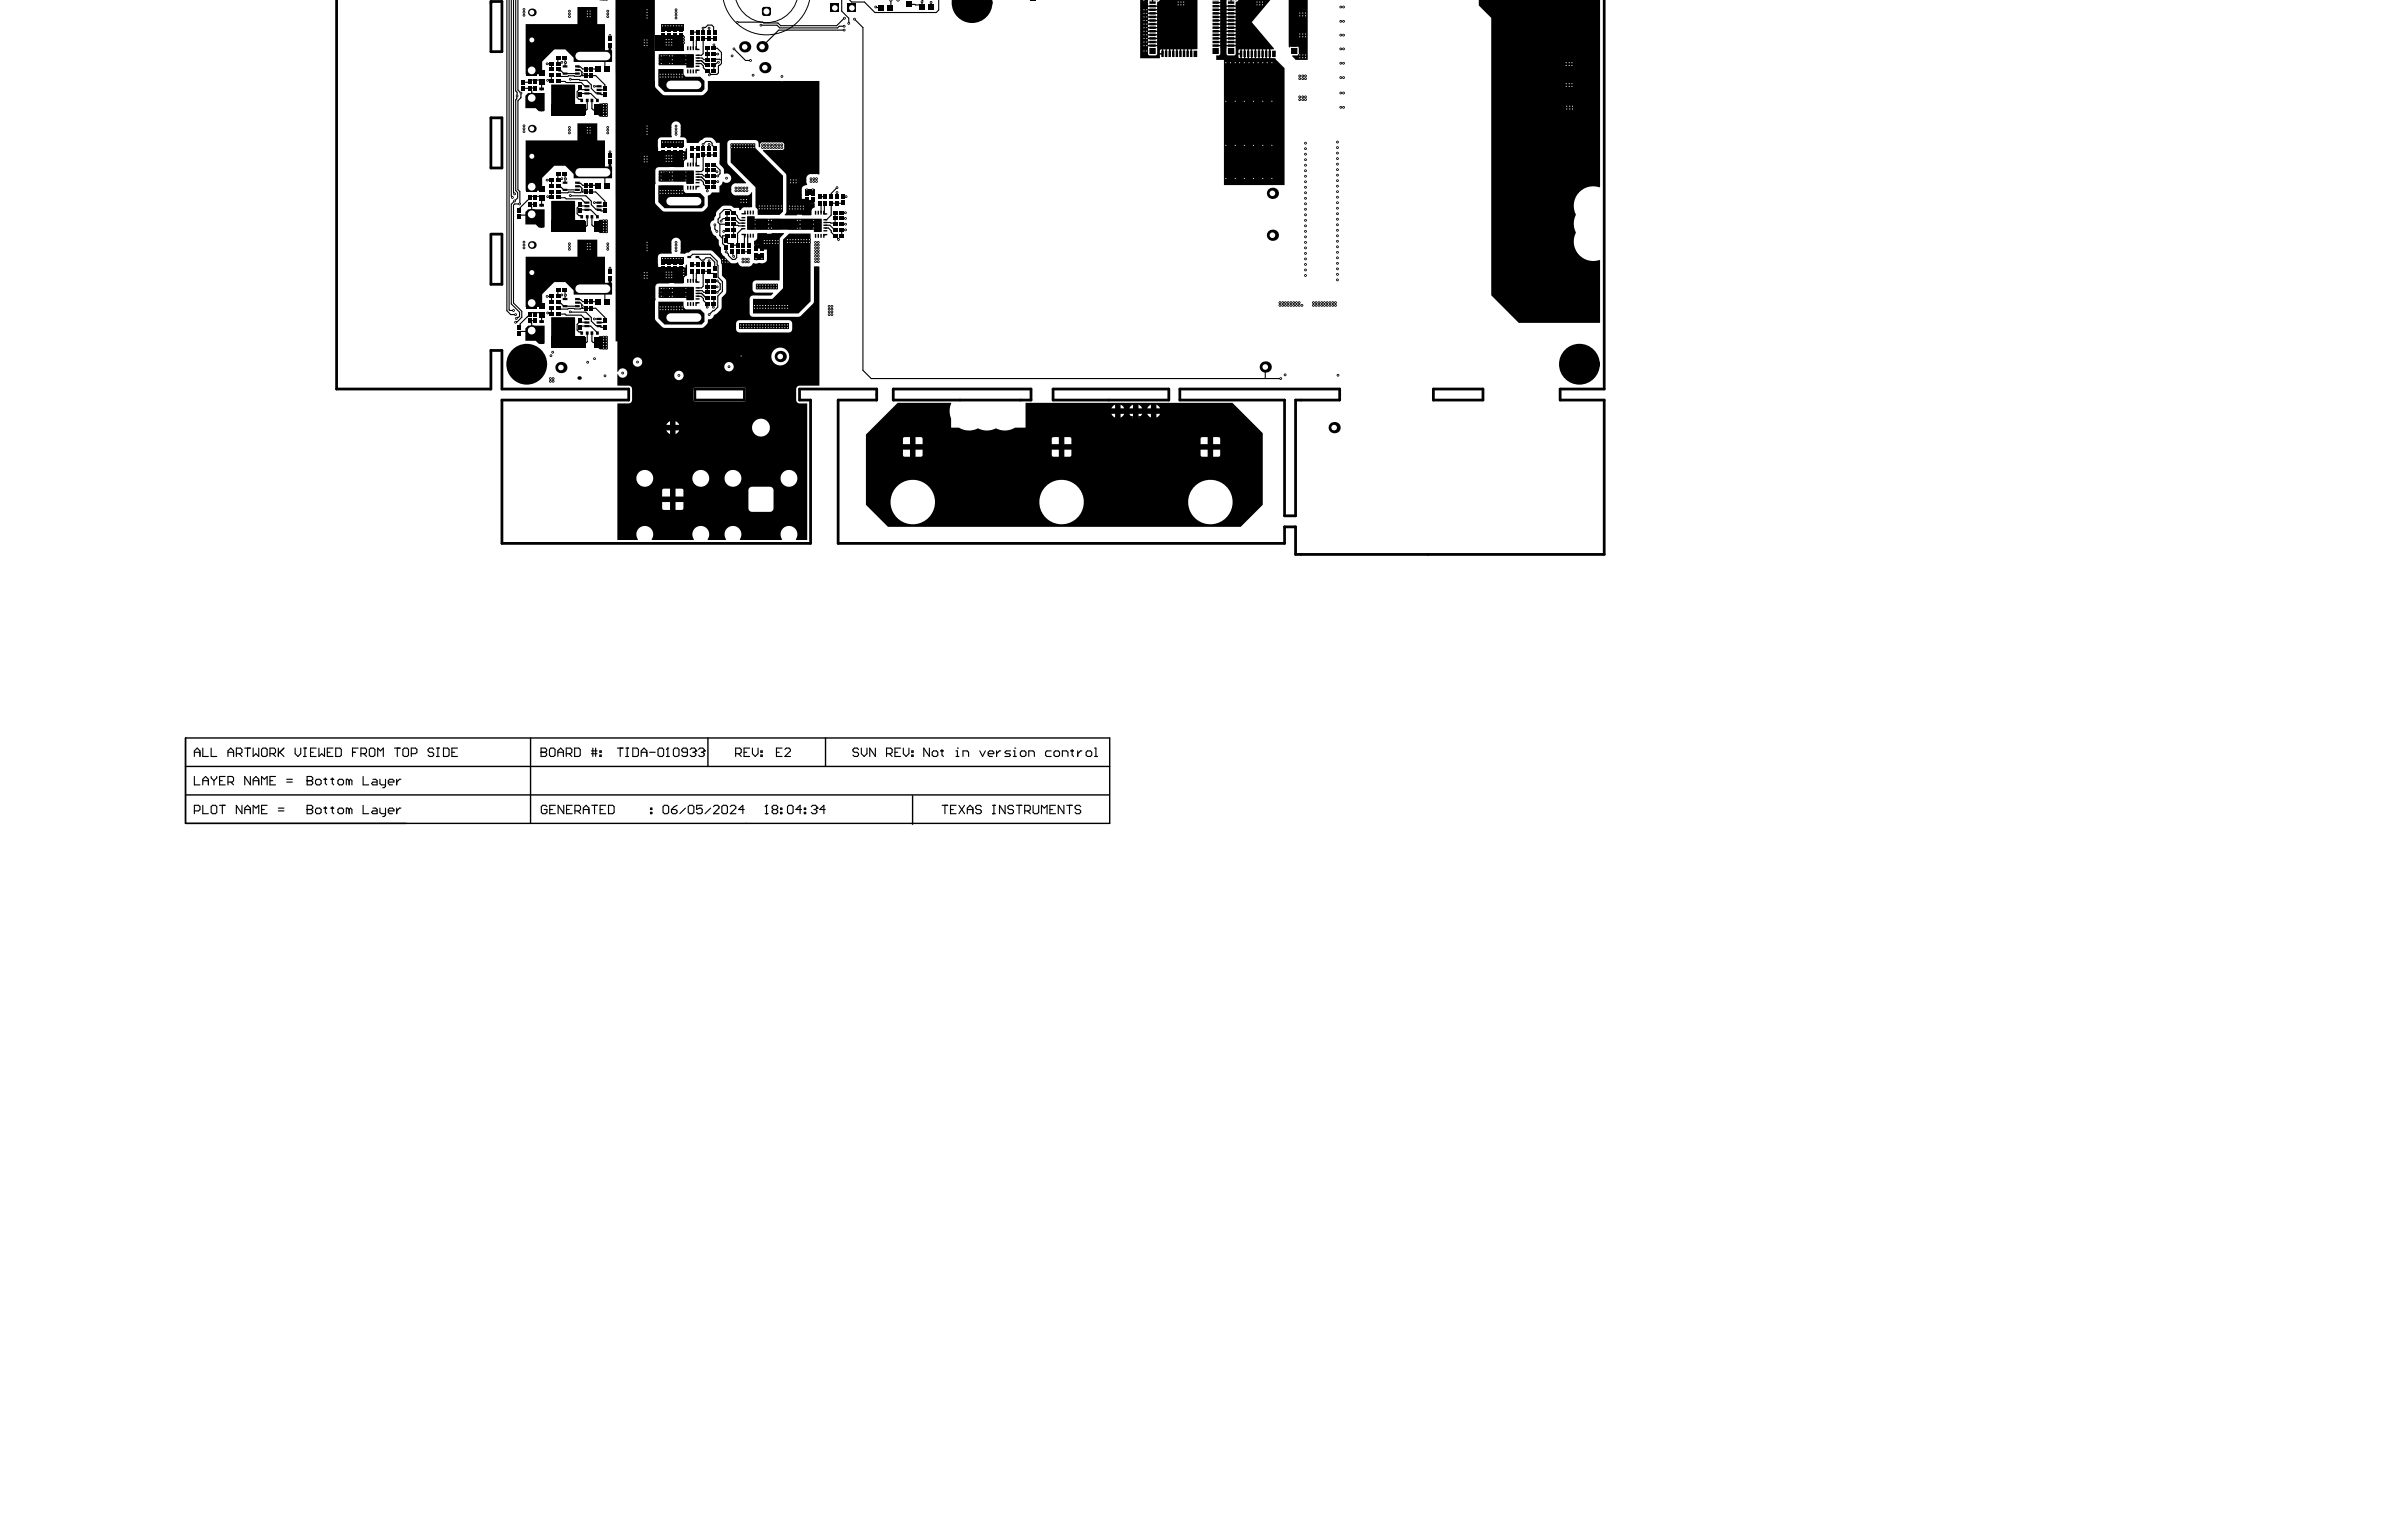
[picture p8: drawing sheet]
<svg xmlns="http://www.w3.org/2000/svg" width="432mm" height="279mm" viewBox="0 0 432 279" stroke-linecap="round" stroke-linejoin="round" font-family="sans-serif">
<g fill="none" stroke="#000" stroke-width=".5">
<path d="M61 0v70.5h28v-7h2v7h23v2h-23v26h55.9v-26h-2v-2h14v2h-7v26h81v-3h2v5h55.9v-28h-8v-2h8v-70.5M89 .3h2v9.1h-2zM110.6 8.7v.6l-.8 .9h-2.3M234.7 9.2h-.1M89 21.4h2v9.1h-2zM110.6 29.8v.6l-.8 .9h-2.3M89 42.5h2v9h-2v-8.9M110.6 50.8v.7l-.8 .8h-2.3M134.9 70.5h-8.9v2h8.9v-1.9M161.9 72.5v-2h25v2h-24.9M190.9 70.5h21v2h-21zM213.9 70.5h29v2h-8v21h-2v-21h-19z"/>
<path d="M259.8 70.5h9v2h-9z"/>
</g>
<path d="M126.5 11h.7l.6 .7 .4 .1M126.5 32.1h.7l.6 .7 .4 .1M126.5 53.2h.7l.6 .7 .4 .1M33.6 139h167.6M33.6 133.8h167.6v15.5h-167.6zM96.2 133.8v15.5M128.3 133.8v5.2M149.6 133.8v5.2M33.6 144.1h167.5M165.4 144.3v5.2" fill="none" stroke="#000" stroke-width=".25"/>
<g fill="none" stroke="#000" stroke-width=".2">
<path d="M91.9 0v56.3l.7 .7h.9M92.3 0v56.2l.1 .1h.7M92.7 0v35.5l.2 .3M93.1 0v34.9l.2 .3M93.5 -.1v16.6l.2 .2v1.2l-.2 .2v16.5l.3 .3v1l-1.1 1.1v18.1l1.5 1.5v.8l-.6 .3M93.9 -.1v16.4l.5 .6v.8l-.5 .6v16.1l.3 .3v2.2l-.9 .1-.2 .2v17.7l1.5 1.5v1.1l-.9 .9h-.2M152.6 0v2l1.3 1.3v.9M161.5 0v1.2l-.2 .2M167.4 0l-.3 .3v1M170.2 -.1v1.9l-.5 .5h-11.1l-1.9-1.9h-2.3l-.4-.4M208.9 -.1v.6M223.2 -.1v.6"/>
<path d="M94.8 14.9h1.1l.3-.4h1.9l.1 .1v1.7M95 15.7l-.2 .3h2.2M96 16.1l.4 .3v1.4l1.6-.1 .2-.1v2.5M96.3 17.9h-.1M96.4 12.7l.5 .6h1.2M97 16h.1M97.6 17.7v.1M99.2 11.6h.8v1M99.3 14.6h.5l.1 .1M99.9 12.6v.1M99.9 13.7l.1 .9M100 12.6h.1"/>
<path d="M101.1 12.7l.2 .2h.4l.5 .4h2.5M101.1 14.8h1.3l.2 .2h2.8l.7 .6h.2M101.2 13.8l.1 .1 4-.1M101.2 10.6l-.1 1M101.7 11.4h-.3l-.2 .2M102.4 10.6h.1M102.4 10.6v1.4M103.4 14.4l3 .2 .8 .8v.6l.8 .8 .7 .1 .3 .3h.6M104.7 12.7h.4l.4 .3 .1 .4M104.7 12l.6 .1 .3 .4 2.8 .1M105 16.2h.1M105.1 10.2h2.4"/>
<path d="M105.1 17.1h.1M105.1 17.1l.2-.2h1.8l1.2 1.3M105.1 15.9v.2l-.5 .5v1.1l.4 .3h.3l.2 .2M105.1 16l.2 .2 1 .1M105.3 13.7h2.7l1.6 1.7v.7l-.2 .2h-.9M105.5 13.4v.3M105.6 13.4h-.1M106.4 18.2v1.6l-.1 .1h-.8l-.6-.5h-1.6l-1.2-1.2M107.3 18.2v1.5l.2 .2h.8M107.3 18v.1M107.7 15.6h.1M107.7 15.6h.8"/>
<path d="M108.5 15.6h.1M109.6 11.1v1.1l.4 .4M110 12.6h.1M110.6 6.5v.7M110.6 7.2h.1M120.1 10.1l.6 .6v.1M125.4 5.8h.1M125.4 7l.3 .4v1.3M125.4 5.8h1M126.4 7l-.2 .3v1.6M126.5 11.5h.6l.4 .4v.4l1.2 1M127.4 5.1l.1 .7"/>
<path d="M127.5 7h.1M127.5 7v2.7l-.3 .3h-.7M127.5 7h2.1M127.6 5h.3l.4-.4h.7l.4 .3v.7l.2 .2M128.2 8.8v2h-.6l-.3-.3h-.8M128.5 5.1v.7M129.4 9.8h.1M129.4 8.8h.6l.8 .7v2l-.6 .5v1.2l-.3 .3-1.3 .1M129.4 10.8h1.4M129.4 9.8h.7M129.4 8.1v.6M129.4 8.7v.1"/>
<path d="M129.5 13.5h.1M130 11.4l-.6 .4v1.1M133.1 8.9l2 2.1h.9M137.9 4.6h3l.4 .5h10.5l.3-.3h.9M138.1 8.5h.1M153 5.5h-11.8l-3.1 3M153.1 3.3l-1.4 1.4h-10.2l-.5-.5h-2.6l-.1-.2-4.7 .1M154.9 3.5l1.5 1.5v62.1l1.5 1.5h74.3M158.7 1.3l1 .1M164.7 .8l2.1 .1 .3 .4M167.1 1.3h.1M168.8 .4l-.1 .9"/>
<path d="M95.6 36.4h.1M96.3 39h-2l-.2 .3M96.4 33.9l.5 .5h1.2M96.4 33.8v.1M97 37.1h.1M97 37.1h-1l.4 .4v1.4l1.6-.1 .2-.1v2.5M97.6 38.8v.1M98.2 37.4v-1.7l-.1-.1h-1.9l-.2 .4-1.7 1.7v.6l-.2 .2M99.2 32.7h.8v1M99.3 35.7h.5l.1 .1M99.9 33.7v.1M99.9 34.8l.1 1"/>
<path d="M100 33.7h.1M101.1 33.8l.2 .2h.4l.5 .4h2.5M101.1 35.9h1.3l.2 .2h2.8l.7 .6h.2M101.2 34.9l.1 .1 4-.1M101.2 31.7l-.1 1M101.7 32.5h-.3l-.2 .2M102.4 31.7h.1M102.4 31.7v1.4M103.4 35.5h2.8l1 1v.6l.8 .8 .7 .1 .3 .3h.6M104.7 33.1l.6 .1 .3 .4 2.8 .1M104.7 33.8h.4l.4 .3v.7M105 37.3h.1"/>
<path d="M105.1 31.3h2.4M105.1 38.2h.1M105.1 37.1l.2 .2 1 .1M105.1 37v.2l-.5 .5v1.1l.4 .3h.3l.2 .2M105.1 38.2l.2-.2h1.8l1.2 1.3M105.3 34.8h2.7l1.6 1.7v.7l-.2 .2h-.9M106.4 39.3v1.6l-.1 .1h-.8l-.6-.5h-1.6l-1.2-1.2M107.3 39.3v1.5l.2 .2h.8M107.3 39.1v.1M107.7 36.7h.1M107.7 36.7h.8M108.5 36.7h.1"/>
<path d="M109.6 32.2v1.1l.4 .4M110 33.7h.1M110.6 27.6v.7M120.1 31.2l.6 .6v.1M125.4 26.9h.1M125.4 28.1l.3 .4v1.3M125.4 26.9h1M126.4 28.1l-.2 .3v1.6M126.5 32.6h.6l.4 .5v.3l.7 .6M127.5 28.1h.1M127.5 26.9l-.1-.7 .6-.6h.8l.3 .4v.3l.5 .6M127.5 28.1v2.7l-.3 .3h-.7"/>
<path d="M127.5 28.1h2.1M128.2 29.8v2.1h-.6l-.3-.3h-.8M128.2 34h.1M128.2 34v.6M128.5 26.2v.7M128.5 26.9h.1M129.4 29.8l1.1 1.1v.6l-.4 .4h-.7M129.4 30.9l.2 .2h.3M129.4 31.9h.1M130.1 32.9h-.7v1.1M130.1 32.9h.1M131.8 38.6v1h-.7l-.4 .5"/>
<path d="M132.5 38.2h.1M133 38.6l-.7-.6h-1l-.8 .8v.6l-.3 .3v.6l.3 .4h1.3M133 39.6l.9 .9h.9M133.1 38.6l.6 .6v.3l.5 .5h.6M139.4 34.6v4.1M139.5 33.1l.1 2.3M148.6 35.7h1M148.6 36.9l.2 .3v1.4M149.4 38.7h.1M149.6 36.9l-.2 .2v1.6M150.7 36.9v2.1l-.9 .8h-.2M150.7 36.9h2.1"/>
<path d="M150.7 36.9h.1M151.4 38.6v2M151.7 34l-1 1.1v.6M151.7 34.9v.8M152.6 38.6h.7M152.6 39.6h.7M152.8 35.7h.6M95.6 57.4h.1M96.4 54.9l.5 .6h1.2M96.4 54.9h.1M97 58.1h.1M97 58.1h-1l.4 .5v1.3h1.6l.2-.1v2.5"/>
<path d="M98.2 58.5v-1.7l-.1-.1h-1.9l-.2 .3-1.7 1.7v.6l-.2 .2M99.2 53.7h.8v1M99.3 56.7h.5l.1 .2M99.9 54.8h.1M99.9 55.9l.1 .9M100 56.8h.1M100 54.7h.1M101.1 54.8l.2 .2h.4l.5 .5h2.5M101.1 56.9h1.3l.2 .2h2.8l.7 .7h.2M101.2 55.9l.1 .1 4-.1M101.2 52.8l-.1 1M101.7 53.5h-.3l-.2 .2"/>
<path d="M102.4 52.8h.1M102.4 52.8v1.4M103.4 56.5l2.8 .1 1 1v.6l.8 .8 .7 .1 .3 .2h.6M104.7 54.9h.4l.4 .3 .1 .3M104.7 54.2l.6 .1 .3 .4 2.8 .1M105 58.4h.1M105.1 52.3h2.4M105.1 59.3h.1M105.1 59.3l.2-.2h1.8l1.2 1.3M105.1 58.1v.2l-.5 .5v1.1l.4 .3h.3l.2 .2M105.1 58.2l.2 .2 1 .1M105.3 55.9h2.7l1.6 1.6v.7l-.2 .3h-.9"/>
<path d="M105.5 55.6v.3M105.6 55.5l-.1 .1M107.7 57.8h.1M107.7 57.8h.8M108.5 57.8h.1M109.6 53.3v1.1l.4 .4M110 54.8h.1M110.6 48.7v.6M110.6 49.3h.1M120.1 52.3l.6 .6v.1M124.9 46.6l.7-.5h3.2l1.2 1.2v.7l.2 .2v2.1l.8 .7v1.8l-.9 .9v2l-1.5 1.3M125.4 48h.1"/>
<path d="M125.4 49.2l.3 .3v1.4M125.4 48h1M126.4 46.6l.8 .6M126.4 49.2l-.2 .3v1.6M126.5 53.7h.6l.4 .4v.4l.7 .6v.6M127.5 49.2h.1M127.5 48l-.1-.7 .6-.6h.8l.8 .8v1.2M127.5 49.2h1l.3 .4h.6l.2 .3M127.5 49.2v2.7l-.3 .3h-.7M128.2 50.9v2.1h-.6l-.3-.3h-.8M128.5 47.3v.7M129.4 54l-.1 1.7"/>
<path d="M129.4 50.9h.6M129.4 52h.6M129.6 40.8v.7l.3 .5M130 50.9h.1M130.1 50.8l.5 .7v1l-.6 .5h-.6M130.5 40.7v2l.5 .5M131 51.3h.1M131 52.6h.1M131.6 43.7l.4 .5h.4l.2 .3h1.1M131.8 42.8h-.8v1.4l.6 .6v.9l.4 .4v.2l.8 .7h.4l.3-.3v-.9l.2-.1M131.8 41.7l-.2 .2-.4 .1M131.8 42.7v.1"/>
<path d="M132.6 45.7l.2 .2v.4M133 40.7h.1M133 40.7l.2 .2 1.6 .1M133 40.7v2M133.7 44.4v.1M134.7 45.7h1.1M134.8 41.5h-.3l-.8 .8v2.1M135 42.6l-.1 1.7-.2 .2M135 42.6h.1M135.5 42.7v1.4l.3 .4M149.6 41.3h.6l.5 .5v.3l.6 .6h.2l.5 .7M149.6 40.8h.9l.9 .9"/>
<path d="M149.6 40.3l1.6 .2 .2 .1M151.4 40.6v.1M152.6 40.7h.7M153.3 41.7h-.7v1M96.3 60l-2 .1-.2 .3M106.4 60.4v1.6l-.1 .1h-.8l-.6-.5h-1.6l-1.2-1.2M107.3 60.2h.1M107.3 60.4v1.5l.2 .2h.8M203.9 75.6h4v5.4M229.4 66.5v2.1M165.5 81h53.9M35.2 136.4h1.1"/>
<path d="M35.2 137.2v-1.1l.5-.5 .6 .5v1.1M36.8 135.6v1.6h1M38.3 135.6v1.6h1M41.3 136.4h1M41.3 137.2v-1.1l.5-.5 .5 .5v1.1M42.8 136.7h.8l.3-.3v-.5l-.3-.3h-.8v1.6M43.4 136.7l.5 .5M44.4 135.6h1M44.9 135.6v1.6M45.9 135.6v1.6l.5-.5 .5 .5v-1.6M47.4 135.9l.3-.3h.5l.2 .3v1l-.2 .3h-.5l-.3-.3zM48.9 136.7h.8l.2-.3v-.5l-.2-.3h-.8v1.6"/>
<path d="M49.4 136.7l.5 .5M50.5 135.6v1.6M50.7 136.4l.8 .8M51.5 135.6l-1 1.1M53.5 135.6v1.1l.5 .5 .5-.5v-1.1M55 137.2h.5M55 135.6h.5M55.3 135.6v1.6M56.3 136.4h.5M57.3 135.6h-1v1.6h1M57.8 135.6v1.6l.5-.5 .5 .5v-1.6M59.3 136.4h.5"/>
<path d="M60.4 135.6h-1.1v1.6h1.1M60.9 135.6h.7l.3 .3v1l-.3 .3h-.7zM63.9 136.4h.5M64.9 135.6h-1v1.6M65.4 136.7h.8l.2-.3v-.5l-.2-.3h-.8v1.6M65.9 136.7l.5 .5M67.2 135.6h.5l.3 .3v1l-.3 .3h-.5l-.3-.3v-1zM68.5 137.2v-1.6l.5 .5 .5-.5v1.6M71.5 135.6h1M72 135.6v1.6M73 135.9l.3-.3h.5l.2 .3v1l-.2 .3h-.5l-.3-.3zM74.6 136.7h.7l.3-.3v-.5l-.3-.3h-.7v1.6"/>
<path d="M78.6 135.9l-.2-.3h-.5l-.3 .3v.2l.3 .3h.5l.2 .3v.2l-.2 .3h-.5l-.3-.3M79.1 137.2h.5M79.1 135.6h.5M79.4 135.6v1.6M80.4 135.6h.8l.2 .3v1l-.2 .3h-.8zM81.9 136.4h.5M82.9 135.6h-1v1.6h1M98.1 136.4h.1M98.1 135.6h.7l.3 .3v.2l-.3 .3 .3 .3v.2l-.3 .3h-.7zM98.1 136.4h.7M99.6 135.9l.3-.3h.5l.2 .3v1l-.2 .3h-.5l-.3-.3zM101.1 136.4h1"/>
<path d="M101.1 137.2v-1.1l.5-.5 .5 .5v1.1M102.6 136.7h.8l.3-.3v-.5l-.3-.3h-.8v1.6M103.2 136.7l.5 .5M104.2 135.6h.7l.3 .3v1l-.3 .3h-.7zM107.2 136.1h1M107.2 136.7h1M107.5 135.6v1.6M108 135.6v1.6M108.7 136.9h.3v.3h-.3zM108.7 136.1h.3v.3h-.3zM111.9 135.6h1M112.4 135.6v1.6"/>
<path d="M113.4 137.2h.6M113.4 135.6h.6M113.7 135.6v1.6M114.7 135.6h.8l.2 .3v1l-.2 .3h-.8zM116.2 136.4h1.1M116.2 137.2v-1.1l.5-.5 .6 .5v1.1M117.8 136.4h1M119.5 135.6h.5l.3 .3v1l-.3 .3h-.5l-.2-.3v-1zM120.8 137.2h.5M121.1 135.6h.1M121.1 135.6v1.6M121.1 135.6l-.3 .3"/>
<path d="M122.1 135.9l.2-.3h.5l.3 .3v1l-.3 .3h-.5l-.2-.3zM124.6 136.4h-.8l-.2-.3v-.2l.2-.3h.6l.2 .3v1l-.2 .3h-.6l-.2-.3M125.1 135.9l.3-.3h.5l.2 .3v.2M125.6 136.4h.3M125.9 136.4l.2 .3v.2l-.2 .3h-.5l-.3-.3M126.1 136.1h.1M126.1 136.1l-.2 .3M126.6 135.9l.3-.3h.5l.3 .3v.2M127.1 136.4h.3M127.4 136.4l.3 .3v.2l-.3 .3h-.5l-.3-.3M127.7 136.1h.1M127.7 136.1l-.3 .3"/>
<path d="M133.4 136.7h.7l.3-.3v-.5l-.3-.3h-.7v1.6M133.9 136.7l.5 .5M134.9 136.4h.5M135.9 135.6h-1v1.6h1M136.4 135.6v1.1l.5 .5 .5-.5v-1.1M137.9 136.9h.3v.3h-.3zM137.9 136.1h.3v.3h-.3zM140.8 136.4h.5M141.8 135.6h-1v1.6h1M142.3 135.9l.2-.3h.5l.3 .3v.2l-1 1.1h1M155.6 135.9l-.2-.3h-.5l-.3 .3v.2l.3 .3h.5l.2 .3v.2l-.2 .3h-.5l-.3-.3M156.1 135.6v1.1l.6 .5 .5-.5v-1.1"/>
<path d="M158.7 135.6v1.6l-1-1.6v1.6M160.7 136.7h.8l.2-.3v-.5l-.2-.3h-.8v1.6M161.2 136.7l.5 .5M162.2 136.4h.5M163.2 135.6h-1v1.6h1M163.8 135.6v1.1l.5 .5 .5-.5v-1.1M165.3 136.9h.2v.3h-.2zM165.3 136.1h.2v.3h-.2zM168.5 135.6v1.6l-1-1.6v1.6M169.2 136.1h.5l.3 .3v.5l-.3 .3h-.5l-.2-.3v-.5zM170.5 136.1h.5M170.8 135.9v1l.2 .3"/>
<path d="M173.3 137.2h.5M173.3 136.1h.3v1.1M173.6 135.6h.1M174.6 137.2v-1.1h.7l.3 .3v.8M177.6 136.1l.5 1.1 .5-1.1M179.1 136.7h1v-.3l-.2-.3h-.5l-.3 .3v.5l.3 .3h.5M180.7 136.1v1.1M181.4 136.1h-.2l-.5 .6M183.2 136.1h-.8l-.2 .3 .2 .3h.5l.3 .2-.3 .3h-.7M183.7 137.2h.5M183.7 136.1h.3v1.1M184 135.6h.1"/>
<path d="M185.2 136.1h.5l.3 .3v.5l-.3 .3h-.5l-.2-.3v-.5zM186.5 137.2v-1.1h.7l.3 .3v.8M190.5 136.1h-.7l-.3 .3v.5l.3 .3h.7M191.3 136.1h.5l.3 .3v.5l-.3 .3h-.5l-.2-.3v-.5zM192.6 137.2v-1.1h.7l.3 .3v.8M194.1 136.1h.5M194.4 135.9v1l.2 .3M195.4 136.1v1.1M196.1 136.1h-.2l-.5 .6M197.1 136.1h.6l.2 .3v.5l-.2 .3h-.6l-.2-.3v-.5zM198.4 137.2h.5M198.4 135.6h.3v1.6"/>
<path d="M35.2 147h.8l.3-.2v-.5l-.3-.3h-.8v1.5M35.2 140.8v1.5h1.1M36.8 146v1.5h1M36.8 142.3v-1l.5-.5 .5 .5v1M36.8 141.6h1M38.3 140.8v.2l.5 .6M38.5 146h.5l.3 .3v1l-.3 .2h-.5l-.2-.2v-1zM38.8 141.6v.7M39.3 140.8v.2l-.5 .6M39.8 146h1M39.8 141.6h.5M40.3 146v1.5"/>
<path d="M40.8 140.8h-1v1.5h1M41.3 141.8h.8l.2-.2v-.6l-.2-.2h-.8v1.5M41.8 141.8l.5 .5M43.9 146v1.5l-1.1-1.5v1.5M44.4 146.8h1M44.4 147.5v-1l.5-.5 .5 .5v1M45.4 140.8v1.5l-1-1.5v1.5M45.9 142.3v-1l.5-.5 .5 .5v1M45.9 147.5v-1.5l.5 .5 .5-.5v1.5M45.9 141.6h1M47.4 146.8h.5M47.4 142.3v-1.5l.5 .5 .5-.5v1.5"/>
<path d="M48.4 146h-1v1.5h1M48.9 141.6h.5M49.9 140.8h-1v1.5h1M50.5 146.5h1M50.5 147h1M52 141.8h1M52 141.3h1M55.7 146.8h.1M55.7 141.6h.1M55.7 140.8h.7l.3 .2v.3l-.3 .3 .3 .2v.3l-.3 .2h-.7zM55.7 146h.7l.3 .3v.2l-.3 .3 .3 .2v.3l-.3 .2h-.7zM55.7 146.8h.7"/>
<path d="M55.7 141.6h.7M57.2 146.8l.3-.3h.5l.2 .3v.5l-.2 .2h-.5l-.3-.2zM57.2 141.6l.3-.3h.5l.2 .3v.5l-.2 .2h-.5l-.3-.2zM58.7 146.5h.5M58.7 141.3h.5M59 141v1.1l.2 .2M59 146.3v1l.2 .2M60 146.5h.5M60 141.3h.5M60.2 141v1.1l.3 .2M60.2 146.3v1l.3 .2M61.3 146.8l.2-.3h.5l.3 .3v.5l-.3 .2h-.5l-.2-.2z"/>
<path d="M61.3 141.6l.2-.3h.5l.3 .3v.5l-.3 .2h-.5l-.2-.2zM63.3 146.8l-.3-.3h-.2v1M63.3 141.6l-.3-.3h-.2v1M63.3 141.6v.7M63.3 146.8v.7M63.3 146.8l.2-.3 .3 .3v.7M63.3 141.6l.2-.3 .3 .3v.7M65.8 146v1.5h1M65.8 140.8v1.5h1M67.6 146.5h.5l.3 .3v.7h-.8l-.3-.2 .3-.3h.8M67.6 141.3h.5l.3 .3v.7h-.8l-.3-.2 .3-.3h.8M68.9 146.5v.8l.2 .2h.8"/>
<path d="M68.9 141.3v.8l.2 .2h.8M69.9 141.3v1.3l-.3 .2h-.2M69.9 146.5v1.3l-.3 .2h-.2M70.4 147h1v-.2l-.2-.3h-.6l-.2 .3v.5l.2 .2h.6M70.4 141.8h1v-.2l-.2-.3h-.6l-.2 .3v.5l.2 .2h.6M71.9 141.3v1M71.9 146.5v1M72.7 146.5h-.3l-.5 .5M72.7 141.3h-.3l-.5 .5M99.1 146.3l-.2-.3h-.5l-.3 .3v1l.3 .2h.5l.2-.2v-.5h-.5M99.7 146.8h.5M100.7 146h-1v1.5h1"/>
<path d="M102.2 146v1.5l-1-1.5v1.5M102.7 146.8h.5M103.7 146h-1v1.5h1M104.2 147h.8l.2-.2v-.5l-.2-.3h-.8v1.5M104.7 147l.5 .5M105.7 146.8h1.1M105.7 147.5v-1l.6-.5 .5 .5v1M107.3 146h1M107.8 146v1.5M108.8 146.8h.5M109.8 146h-1v1.5h1M110.3 146h.8l.2 .3v1l-.2 .2h-.8z"/>
<path d="M117.9 147.3h.3v.2h-.3zM117.9 146.5h.3v.3h-.3zM120.5 146h.5l.2 .3v1l-.2 .2h-.5l-.3-.2v-1zM121.7 146.8h.8l.2 .2v.3l-.2 .2h-.5l-.3-.2zM122.7 146l-.5 .3-.5 .5M124.3 146.5l-1.1 1M125 146h.5l.3 .3v1l-.3 .2h-.5l-.2-.2v-1zM127.3 146h-1v.8l.7-.3 .3 .3v.5l-.3 .2h-.5l-.2-.2M128.8 146.5l-1 1M129.3 146.3l.3-.3h.5l.2 .3v.2l-1 1h1M131.1 146h.5l.3 .3v1l-.3 .2h-.5l-.2-.2v-1zM132.4 146.3l.2-.3h.5l.3 .3v.2l-1 1h1"/>
<path d="M134.9 146.8h-1l.8-.8v1.5M138.7 147.5h.5M139 146h.1M139 146v1.5M139 146l-.3 .3M140.2 146.8l-.2 .2v.3l.2 .2h.5l.3-.2v-.3l-.3-.2M140.2 146.8h.5M140.2 146.8l-.2-.3v-.2l.2-.3h.5l.3 .3v.2l-.3 .3M141.5 147.3h.2v.2h-.2zM141.5 146.5h.2v.3h-.2zM143 146h.5l.3 .3v1l-.3 .2h-.5l-.2-.2v-1zM145.3 146.8h-1l.7-.8v1.5"/>
<path d="M145.8 147.3h.3v.2h-.3zM145.8 146.5h.3v.3h-.3zM147.1 146.3l.2-.3h.5l.3 .3v.2M147.6 146.8h.2M147.8 146.8l.3 .2v.3l-.3 .2h-.5l-.2-.2M148.1 146.5h.1M148.1 146.5l-.3 .3M149.6 146.8h-1l.8-.8v1.5M170.8 146h1M171.3 146v1.5M172.3 146.8h.5M173.3 146h-1v1.5h1"/>
<path d="M173.8 146l1 1.5M174.8 146l-1 1.5M175.4 146.8h1M175.4 147.5v-1l.5-.5 .5 .5v1M177.9 146.3l-.3-.3h-.5l-.2 .3v.2l.2 .3h.5l.3 .2v.3l-.3 .2h-.5l-.2-.2M179.9 147.5h.5M179.9 146h.5M180.2 146v1.5M182.2 146v1.5l-1-1.5v1.5M183.7 146.3l-.2-.3h-.5l-.3 .3v.2l.3 .3h.5l.2 .2v.3l-.2 .2h-.5l-.3-.2M184.2 146h1M184.7 146v1.5"/>
<path d="M185.8 147h.7l.3-.2v-.5l-.3-.3h-.7v1.5M186.3 147l.5 .5M187.3 146v1.3l.2 .2h.5l.3-.2v-1.3M188.8 147.5v-1.5l.5 .5 .5-.5v1.5M190.3 146.8h.5M191.3 146h-1v1.5h1M192.9 146v1.5l-1.1-1.5v1.5M193.4 146h1M193.9 146v1.5M195.9 146.3l-.3-.3h-.5l-.2 .3v.2l.2 .3h.5l.3 .2v.3l-.3 .2h-.5l-.2-.2"/>
</g>
<path d="M131.1 -.1a8 8 0 0 0 7.8 6.4 8 8 0 0 0 7.9-6.3M133.4 -.1a5.8 5.8 0 0 0 5.5 4.2 5.8 5.8 0 0 0 5.6-4.1" fill="none" stroke="#000" stroke-width=".18"/>
<g fill="#000">
<path d="M111.6 -.1h7.1v62h-7.1zM95.3 4.4h9.4v-3.1h3.6v3.1h1.4v6.4h-5.4l-1.8-1.8h-2l-2.2 2.2v2.3h-3zM108.5 -.1h1.7v.2h-1.5zM119.4 9.8h6.4v2.4h-1.3v-.4h-5.1zM119.8 9.9h1.8v1.9h-1.8l-.1-.1-.3-.1v-.2h.3v-.2l-.3-.1v-.2l.3-.1v-.1l-.3-.1v-.2h.3zM120.2 8.4h.2v.3h.2l.1-.3h.2v.3h.2l.1-.3h.2v.3h.2l.1-.3h.2v.3h.2l.1-.3h.2v.3h.2l.1-.3h.2v.3h.2l.1-.3h.2v.3h.2v.4h-3.7v-.3l.2-.1zM119.9 12.6h3.7v.3l-.2 .1v.3h-.2l-.1-.3h-.2v.3h-.2l-.1-.3h-.2v.3h-.2l-.1-.3h-.2v.3h-.2l-.1-.3h-.2v.3h-.2l-.1-.3h-.2v.3h-.2l-.1-.3h-.2v.3h-.2l-.1-.3-.2-.1zM119.9 4.4h4v1.1h-4zM119.3 12.5h4.6v1l.4 .4h2.7l.7 .8v1.5l-.5 .5h-6.7l-1.2-1.2zM118.7 6.3h5.2v2.9h-5.2zM126.1 8.4h.2v.4l.5 .1v.2h-.7zM126.1 12.6h.7v.2l-.5 .1v.4h-.2z"/>
<path d="M221.9 10.6h9.2l1.8 1.8v21.2h-11zM233.6 -.1h3.5v11h-2.2l-.7-.7 .1-.1 1.1-.1v-1.4l-.3-.2h-1l-.4 .2zM95.7 16.9h3v3.2h-1.1l-.5-.5h-1.9v-2.2zM100 18.9h6v2h-6zM95.3 25.5h9.4v-3.1h3.6v3.1h1.4v6.4h-5.4l-1.8-1.8h-2l-2.2 2.2v2.3h-3zM108.7 18.8h1.5v2.4h-1.5l-.2-.3v-2zM119.4 30.9h6.4v2.4h-1.3v-.4h-5.1zM119.8 31h1.8v1.9h-1.8l-.1-.2h-.3v-.2l.3-.1v-.2h-.3v-.2l.3-.1v-.2h-.3v-.2h.3zM120.2 29.5h.2v.3h.2l.1-.3h.2v.3h.2l.1-.3h.2v.3h.2l.1-.3h.2v.3h.2l.1-.3h.2v.3h.2l.1-.3h.2v.3h.2l.1-.3h.2v.3h.2v.3l-3.7 .1v-.3l.2-.1zM119.9 33.7h3.7v.3l-.2 .1v.3h-.2l-.1-.3h-.2v.3h-.2l-.1-.3h-.2v.3h-.2l-.1-.3h-.2v.3h-.2l-.1-.3h-.2v.3h-.2l-.1-.3h-.2v.3h-.2l-.1-.3h-.2v.3h-.2l-.1-.3-.2-.1zM119.9 25.5h4v1.1h-4zM119.3 33.6h4.6v1l.4 .4h2.7l.7 .8v1.5l-.5 .5h-6.7l-1.2-1.2z"/>
<path d="M118.7 27.4h5.2v2.9h-5.2zM126.1 29.5h.2v.4h.5v.3h-.7zM126.1 33.7h.7v.2h-.5v.5h-.2zM134.4 38.7l.5-.1v-.4h.3l-.1 .7h-.6zM132.5 26h4.4v.8l5 5.1v6.5l-.6 .6h-4v-1l-.4-.4v-3.6l-4.4-4.5zM137.8 38.2h.3v.3h.2v-.3h.2l.1 .3h.2v-.3h.2l.1 .3h.2v-.3h.2l.1 .3h.2v-.3h.2l.1 .3h.2v-.3h.2l.1 .3h.2v-.3h.2l.1 .3h.2v.3l-3.7 .1v-.3l.2-.1zM145.6 36.3h2v.7h-2zM146 34.3h1.6v.9h-1.6zM143.3 38.2h.2l.1 .3h.2v-.3h.2l.1 .3h.2v-.3h.2l.1 .3h.2v-.3h.2l.1 .3h.2v-.3h.2l.1 .3h.2v-.3h.2l.1 .3h.2v-.3h.2l.1 .3 .2 .1v.3h-3.7v-.3l.2-.1zM149.2 38.2h.3v.5h.4l.1 .2h-.8zM95.7 38h3v3.2h-1.1l-.5-.5h-1.9v-2.2zM100 40h6v2h-6z"/>
<path d="M95.3 46.6h9.4v-3.1h3.6v3.1h1.4v6.3h-5.4l-1.8-1.8h-2l-2.2 2.2v2.3h-3zM108.7 39.9h1.5v2.4h-1.5l-.2-.3v-2zM119.4 52h6.4v2.4h-1.3v-.4h-5.1zM119.8 52.1h1.8v1.9h-1.8l-.1-.2h-.3v-.2l.3-.1v-.2h-.3v-.2l.3-.1v-.2h-.3v-.2h.3zM120.2 50.6h.2v.3h.2l.1-.3h.2v.3h.2l.1-.3h.2v.3h.2l.1-.3h.2v.3h.2l.1-.3h.2v.3h.2l.1-.3h.2v.3h.2l.1-.3h.2v.3h.2v.3l-3.7 .1v-.4h.2zM119.9 54.8h3.7v.3l-.2 .1v.3h-.2l-.1-.4-.2 .1v.3h-.2l-.1-.4-.2 .1v.3h-.2l-.1-.4-.2 .1v.3h-.2l-.1-.4-.2 .1v.3h-.2l-.1-.4-.2 .1v.3h-.2l-.1-.4-.2 .1v.3h-.2l-.1-.3-.2-.1zM119.9 46.6h4v1.1h-4zM119.3 54.7h4.6v1l.4 .4h2.7l.7 .7v1.5l-.5 .5h-6.7l-1.2-1.1zM118.7 48.5h5.2v2.8h-5.2zM126.1 50.6h.2v.4h.5v.3h-.7zM126.1 54.8h.7v.2h-.5v.5h-.2zM134 58.7h9v1h-9z"/>
<path d="M134.4 42.4h.7l.1 .7h-.3v-.4l-.5-.1zM137 51.4h4v1.1h-4zM137.6 42.4h3.7v.3l-.2 .1-.1 .3h-.2v-.3h-.2l-.1 .3h-.2v-.3h-.2l-.1 .3h-.2v-.3h-.2l-.1 .3h-.2v-.3h-.2l-.1 .3h-.2v-.3h-.2l-.1 .3h-.2v-.3h-.2v.3h-.2l-.1-.3-.2-.1zM136.7 46.1h1.7v1h-1.7zM136.7 44.4h2v.7h-2zM139.6 39.7h1.8l.1 .1h.3v.3h-.3v.2l.3 .1v.2h-.3v.2l.3 .1v.1l-.3 .1v.5h-1.9zM142.9 39.7h1.9v1.9h-1.9v-.1h-.3v-.3h.3v-.2l-.3-.1v-.2h.3v-.2l-.3-.1v-.1l.3-.1zM143.1 42.4h3.7v.4h-.2l-.1 .3h-.2v-.3h-.2l-.1 .3h-.2v-.3h-.2l-.1 .3h-.2v-.3h-.2l-.1 .3h-.2v-.3h-.2l-.1 .3h-.2v-.3h-.2l-.1 .3h-.2v-.3h-.2l-.1 .3h-.2v-.3h-.2zM143 42.4h3.9v12.2l-2.2 2.2h-8.2v-2.6h3.5l1.9-1.9v-8.9zM135.4 39.3h1.3v.4h12.2v2.4h-1.4v-.4h-12.1zM149.2 42.4h.7l.1 .2-.5 .1v.4h-.2zM95.7 59h3v3.3h-1.1l-.5-.5h-1.9v-2.3z"/>
<path d="M100 61.1h6v2h-6zM108.7 60.9h1.5v2.4h-1.5l-.2-.2v-2z"/>
<path d="M206.7 -.1h1.8h-.4v1.1h1.7v-.7l.3-.1 .2-.3h-1h7.8v9h-1v.9h-.3v-.9h-.4v.9h-.2v-.9h-.4v.9h-.3v-.9h-.4v.9h-.2v-.9h-.4v.9h-.3v-.9h-.4v.9h-.2v-.9h-.4v.9h-.3v-.9h-.4v.9h-.2v-.9h-.4v.9l-.2 .1h-.4l-.1 .7h-3.5zM208.1 1.2v.4h1.7v-.4zM208.1 1.9v.4h1.7v-.4zM208.1 2.5v.4h1.7v-.4zM208.1 3.2v.4h1.7v-.4zM208.1 3.8v.4h1.7v-.4zM208.1 4.5v.4h1.7v-.4zM208.1 5.1v.4h1.7v-.4zM208.1 5.8v.4h1.7v-.4zM208.1 6.4v.4h1.7v-.4zM208.1 7.1v.4h1.7v-.4zM208.1 7.7v.4h1.7v-.4zM210.3 9v.6h.3v-.7zM208.1 8.4l.1 1.6h1.5l.1-1.6z"/>
<path d="M220.4 -.1h2.6h-.7v1.1h1.7v-.7l.3-.1 .2-.3h-1.3h7.7l-4 4.1 4.1 4.8-.1 .1h-.6v1.7h.9l.1 .3h-10.8v-.8l.5-.1 .2-.1v-1.5h-.8v-.3h.8v-.4h-.8v-.2h.8v-.4h-.8v-.3h.8v-.4h-.8v-.2h.8v-.4h-.8v-.3h.8v-.4h-.8v-.2h.8v-.4h-.8v-.3h.8v-.4h-.8v-.2h.8v-.4h-.8v-.3h.8v-.4h-.8v-.2h.8v-.4h-.8v-.3h.8v-.4h-.8v-.2h.8v-.4h-.8v-.3h.8v-.4zM222.3 1.2v.4h1.7v-.4zM222.3 1.9v.4h1.7v-.4zM222.3 2.5v.4h1.7v-.4zM222.3 3.2v.4h1.7v-.4zM222.3 3.8v.4h1.7v-.4zM222.3 4.5v.4h1.7v-.4zM222.3 5.1v.4h1.7v-.4zM222.3 5.8v.4h1.7v-.4zM222.3 6.4v.4h1.7v-.4zM222.3 7.1v.4h1.7v-.4zM222.3 7.7v.4h1.7v-.4zM229.6 8.9v1.7h.4v-1.7zM228.4 8.9v1.7h.3v-1.7zM227.1 8.9v1.7h.3v-1.7zM225.8 8.9v1.7h.3v-1.7zM229 8.9v1.7h.4v-1.7zM227.7 8.9v1.7h.4v-1.7zM226.4 8.9v1.7h.4v-1.7zM225.1 8.9v1.7h.4v-1.7zM224.6 9l-.1 .6h.4v-.7zM222.3 8.4l.1 1.6h1.5l.1-1.6zM224.5 9.9v.5l.4 .2v-.7z"/>
<path d="M244.4 -.1h45.7h-6.3h6.3v34l-.1 .1a3.5 3.5 0 0 0-3.9 1 3.5 3.5 0 0 0-.4 4 3.7 3.7 0 0 0 0 3.2 3.5 3.5 0 0 0 .4 3.9 3.5 3.5 0 0 0 3.9 1l.1 .1v11.3h-14.8l-5-5v-50.3l-2.2-2.2v-1.1h15.6zM249.1 -.1h.4zM247.8 -.1h.4zM246.5 -.1h.4zM245.2 -.1h.4zM249.7 -.1h.4zM248.4 -.1h.4zM247.1 -.1h.4zM245.8 -.1h.4zM250.4 -.1h.3zM250.4 -.1h.3zM251.2 -.1h1.7zM251.2 -.1h1.7zM251.2 -.1h1.7zM251.2 -.1h1.7zM251.2 -.1h1.7zM251.2 -.1h1.7zM251.2 -.1h1.7zM251.2 -.1h1.7zM251.2 -.1h1.7zM251.2 -.1h1.7zM251.2 -.1h1.7zM251.2 -.1h1.7zM257.4 -.1h5.5zM275 -.1h6.6zM275.1 -.1h6.7zM280.6 -.1h2.1zM280.6 -.1h2.1z"/>
<path d="M111.9 14.7h6.8l.1 1.1 1.4 1.4 7 .1a1.51 1.51 0 0 0 1.1-1.1v-1.5h20.2v16.9h-.7a1.47 1.47 0 0 0-1.6 .5v.9l.1 .4-.2 .2a.76 .76 0 0 0-.8 .7l.1 1.8h.9v.2h.5v.6h.9v.7l-.4 .2-.2 .3v.8l-.1 .1h-1.6v-.3h-.9v.3h-2.2l.3-.6-.1-6.8-4.2-4.3a.34 .34 0 0 1 .5-.1h3l.4-.4v-.6l-.4-.4h-3.7l-.3 .2v.5l-.1 .2-.2-.1v-.8l-.4-.4h-4.6a.61 .61 0 0 0-.7 .6l.1 3.7 3.3 3.4-.1 .2h-1a1.47 1.47 0 0 0-1.5 .5 1.48 1.48 0 0 0 .5 1.6h2.4l.4-.1 .3-.5 .1 .1v2.6l-.5 .1a1.25 1.25 0 0 0-1.5 .4l-.2 .1-.1-.4h-1l-.5-.4h-1.2l-.5 .2-1 1.1a.94 .94 0 0 1-.3 .9v.4a.85 .85 0 0 0-.6 1.3v.5l.4 .8 .5 .3 .5 .7v.9l.4 .5v1l1.6 1.6a1.55 1.55 0 0 0 1.5 .1 1.03 1.03 0 0 0 1.3 .7h.9l.5-.6 .5 .1 .7-.1a.89 .89 0 0 0 1.3-.6v-1.8h-.9v-.2h-.5v-.7h-.9v-.7l.4-.2a1.14 1.14 0 0 0 .2-1.1l.1-.1h1.6v.3h.9v-.3h2.2v.1l-.6 .6-.2 .4v7.4h-4.3l-.2 .1-.3 .3a2.01 2.01 0 0 0 .1 1.7l.4 .2h3.1l.1 .1-.4 .4h-3.3a.61 .61 0 0 0-.6 .6v2.6l.2 .5 .2 .1h8.7l2.5-2.5v-6.5l.6-.1 .4 .1v21.5l-3.8 .1-.3 .3-.1 .2v2a.61 .61 0 0 0 .6 .7h1.4v24.7h-2v-.1a1.53 1.53 0 0 0-.3-2 1.53 1.53 0 0 0-2 0 1.53 1.53 0 0 0-.2 2l-.1 .1h-7.5v-.3a1.53 1.53 0 0 0-1.4-2.2 1.53 1.53 0 0 0-1.2 2.4v.1h-3.3l.1-.3a1.53 1.53 0 0 0-1.5-2.2 1.53 1.53 0 0 0-1.1 2.4l-.1 .1h-7.5v-.3a1.53 1.53 0 0 0-1.4-2.2 1.53 1.53 0 0 0-1.1 2.4l-.1 .1h-3.7v-24.7h2.1a.61 .61 0 0 0 .6-.7v-2l-.2-.4-.4-.2h-2.1v-2l.1-.1a.85 .85 0 0 0 1.4 .5 .85 .85 0 0 0 0-1.4 .85 .85 0 0 0-1.4 .5h-.1zM123.9 28.1v.2zM119.6 28.1l.1 .2zM122 22.2a2.09 2.09 0 0 0-.3 1.5v1.2h-1.8a.82 .82 0 0 0-.6 1v1.5h.9v.2h.5v.7v-.7h1v.7l.1-.7h1l.1 .7v-.7h.5v-.2h.9v-.3l.1-.2h.1v2l-.4 .2a1.14 1.14 0 0 0-.2 1l-.1 .2h-1.6v-.3h-.9v.3h-1.9a.61 .61 0 0 0-.6 .6l.1 2.3-.2 .4v3l.2 .5 1.1 1.1 .5 .2h6.7a1.51 1.51 0 0 0 1.1-1.1v-1.8l.5-.2 .2-.4h1.4v-1.2l.4-.3 .3-.5a.85 .85 0 0 0 1.4-.4 .85 .85 0 0 0-1.2-1l-.1-.1a1.51 1.51 0 0 0-.8-1.7l.1-3.8h-.7l-.5-.8a1.35 1.35 0 0 0-1.3-.2l-1.1 .6-.3 .4h-2.1v-.1a.71 .71 0 0 0-.6-.9h-.5l-.1-.1 .1-1.2a1.47 1.47 0 0 0-.5-1.5l-.5-.1zM145.7 36.8l.1 .1zM138.6 44.4l.1 .2zM123.9 49.2v.2zM119.6 49.2l.1 .2zM122 43.3a2.09 2.09 0 0 0-.3 1.5v1.2h-1.8a.82 .82 0 0 0-.6 1v1.5h.9v.2h.5v.7v-.7h1v.7l.1-.7h1l.1 .7v-.7h.5v-.2h.9v-.4l.1-.2 .1 .1v2l-.4 .2a1.14 1.14 0 0 0-.2 1l-.1 .2h-1.6v-.3h-.9v.3h-1.9a.61 .61 0 0 0-.6 .6l.1 2.3-.2 .4v3l.2 .5 1.1 1.1 .5 .2h6.7a1.4 1.4 0 0 0 1.1-1.5 1.06 1.06 0 0 0 1.1-.8l.6-.4 .7-.8 .1-2 .8-.8 .1-.4-.1-1.9-.7-.9v-1.8l-.2-1-1.4-1.6-.4-.2-3.7 .1a.9 .9 0 0 1-.9 .4l-.2 .2-.7-.1v-1.3a1.47 1.47 0 0 0-.5-1.5l-.5-.1zM133.6 58.2a2.02 2.02 0 0 0-.1 1.7l.1 .2 .4 .2h9a.61 .61 0 0 0 .6-.6v-1a.61 .61 0 0 0-.6-.6h-9zM139.8 64.6a1.65 1.65 0 0 0 3.3 0 1.65 1.65 0 0 0-3.3 0zM114.7 65.6a.86 .86 0 0 0 1.7 0 .86 .86 0 0 0-1.7 0zM131.3 66.5a.86 .86 0 0 0 1.7 0 .86 .86 0 0 0-1.7 0zM122.2 68.1a.86 .86 0 0 0 1.7 0 .86 .86 0 0 0-1.7 0zM125.8 70.4l-.1 2.1 .2 .3h9l.3-.2v-2.1l-.2-.2zM122.5 76.4v.6h.6zM121.2 76.5l-.4 .5h.7v-.6zM122.5 78v.7l.6-.7zM120.8 78l.7 .7v-.7zM136.3 77.5a1.65 1.65 0 0 0 3.3 0 1.65 1.65 0 0 0-3.3 0zM141.5 86.7a1.55 1.55 0 0 0 3.1 0 1.55 1.55 0 0 0-3.1 0zM131.3 86.7a1.55 1.55 0 0 0 3.1 0 1.55 1.55 0 0 0-3.1 0zM125.5 86.7a1.55 1.55 0 0 0 3.1 0 1.55 1.55 0 0 0-3.1 0zM115.4 86.7a1.53 1.53 0 0 0 3 0 1.53 1.53 0 0 0-3 0zM122.5 88.6v1.4h1.4l-.1-1.3zM120.1 88.7l-.1 1.3h1.5v-1.4zM122.5 91v1.5l1.3-.1 .1-1.4zM120 91l.1 1.4 1.4 .1v-1.5zM135.9 88.4l-.2 .5v3.3l.2 .4 .4 .2h3.3l.4-.2 .2-.4v-3.3l-.2-.5-.4-.1h-3.3z"/>
<path d="M162.7 73h9.7a3.9 3.9 0 0 0 0 2.9v1.6a3.3 3.3 0 0 1 2.4 .5 3.4 3.4 0 0 0 2.5-.3 3.4 3.4 0 0 0 3.2 0 3.5 3.5 0 0 0 3.5-.2h1.9v-4.5h37.5l5.5 5.5v13l-4 4h-63.9l-4-4v-12.7zM206.4 73.4v.6h.7zM203.1 73.4v.6h.7zM209.6 73.4v.6h.7zM208.4 73.5l-.4 .5h.6v-.6zM201.9 73.5l-.4 .5h.6v-.6zM205.1 73.5l-.4 .5h.7v-.6zM206.4 75v.7l.7-.7zM203.1 75v.7l.7-.7zM209.6 75v.7l.7-.7zM208 75l.6 .7v-.7zM201.5 75l.6 .7v-.7zM204.7 75l.7 .7v-.7zM192.9 79.3v1.2h1.3l-.1-1.2zM190.7 79.3v1.2h1.2v-1.2zM166 79.3v1.2h1.2v-1.2zM163.8 79.3l-.1 1.2h1.3v-1.2zM219.9 79.3v1.2h1.3l-.1-1.2zM217.7 79.3l-.1 1.2h1.3v-1.2zM219.9 81.5v1.3l1.2-.1 .1-1.2zM217.6 81.5l.1 1.2 1.2 .1v-1.3zM192.9 81.5v1.3l1.2-.1 .1-1.2zM190.7 81.5v1.2l1.2 .1v-1.3zM166 81.5v1.3l1.2-.1v-1.2zM163.7 81.5l.1 1.2 1.2 .1v-1.3zM215.4 91a4 4 0 0 0 8 0 4 4 0 0 0-8 0zM188.4 91a4 4 0 0 0 8.1 0 4 4 0 0 0-8.1 0zM161.4 91a4 4 0 0 0 8.1 0 4 4 0 0 0-8.1 0z"/>
<circle cx="117.3" cy="7.8" r=".25"/>
<circle cx="137" cy="46.9" r=".3"/>
</g>
<g fill="none" stroke="#000" stroke-width="1.5">
<path d="M179.1 -.1a2.94 2.94 0 0 1-2.9 3.5 2.94 2.94 0 0 1-2.9-3.4"/>
<circle cx="95.5" cy="66" r="2.95"/>
<circle cx="286.3" cy="66" r="2.95"/>
</g>
<circle cx="117.3" cy="7.8" r=".1" fill="#fff"/>
<circle cx="117.3" cy="8.3" r=".25" fill="#000"/>
<circle cx="117.3" cy="8.3" r=".1" fill="#fff"/>
<circle cx="116.8" cy="8.3" r=".25" fill="#000"/>
<circle cx="116.8" cy="8.3" r=".1" fill="#fff"/>
<circle cx="116.8" cy="7.8" r=".25" fill="#000"/>
<circle cx="116.8" cy="7.8" r=".1" fill="#fff"/>
<circle cx="123.9" cy="7.3" r=".25" fill="#000"/>
<circle cx="123.9" cy="7.3" r=".1" fill="#fff"/>
<circle cx="121.8" cy="8.2" r=".25" fill="#000"/>
<circle cx="121.8" cy="8.2" r=".1" fill="#fff"/>
<circle cx="121.8" cy="7.7" r=".25" fill="#000"/>
<circle cx="121.8" cy="7.7" r=".1" fill="#fff"/>
<circle cx="123.9" cy="6.8" r=".25" fill="#000"/>
<circle cx="123.9" cy="6.8" r=".1" fill="#fff"/>
<circle cx="123.9" cy="7.8" r=".25" fill="#000"/>
<circle cx="123.9" cy="7.8" r=".1" fill="#fff"/>
<circle cx="121.8" cy="7.2" r=".25" fill="#000"/>
<circle cx="121.8" cy="7.2" r=".1" fill="#fff"/>
<circle cx="117.3" cy="7.3" r=".25" fill="#000"/>
<circle cx="117.3" cy="7.3" r=".1" fill="#fff"/>
<circle cx="116.8" cy="7.3" r=".25" fill="#000"/>
<circle cx="116.8" cy="7.3" r=".1" fill="#fff"/>
<circle cx="121.3" cy="7.2" r=".25" fill="#000"/>
<circle cx="121.3" cy="7.2" r=".1" fill="#fff"/>
<circle cx="121.3" cy="7.7" r=".25" fill="#000"/>
<circle cx="121.3" cy="7.7" r=".1" fill="#fff"/>
<circle cx="121.3" cy="8.2" r=".25" fill="#000"/>
<circle cx="121.3" cy="8.2" r=".1" fill="#fff"/>
<circle cx="120.8" cy="7.2" r=".25" fill="#000"/>
<circle cx="120.8" cy="7.2" r=".1" fill="#fff"/>
<circle cx="120.8" cy="7.7" r=".25" fill="#000"/>
<circle cx="120.8" cy="7.7" r=".1" fill="#fff"/>
<circle cx="120.8" cy="8.2" r=".25" fill="#000"/>
<circle cx="120.8" cy="8.2" r=".1" fill="#fff"/>
<circle cx="117.3" cy="28.8" r=".25" fill="#000"/>
<circle cx="117.3" cy="28.8" r=".1" fill="#fff"/>
<circle cx="117.3" cy="29.3" r=".25" fill="#000"/>
<circle cx="117.3" cy="29.3" r=".1" fill="#fff"/>
<circle cx="116.8" cy="29.3" r=".25" fill="#000"/>
<circle cx="116.8" cy="29.3" r=".1" fill="#fff"/>
<circle cx="116.8" cy="28.8" r=".25" fill="#000"/>
<circle cx="116.8" cy="28.8" r=".1" fill="#fff"/>
<circle cx="123.9" cy="28.4" r=".25" fill="#000"/>
<circle cx="123.9" cy="28.4" r=".1" fill="#fff"/>
<circle cx="121.8" cy="29.3" r=".25" fill="#000"/>
<circle cx="121.8" cy="29.3" r=".1" fill="#fff"/>
<circle cx="121.8" cy="28.8" r=".25" fill="#000"/>
<circle cx="121.8" cy="28.8" r=".1" fill="#fff"/>
<circle cx="123.9" cy="27.9" r=".25" fill="#000"/>
<circle cx="123.9" cy="27.9" r=".1" fill="#fff"/>
<circle cx="123.9" cy="28.9" r=".25" fill="#000"/>
<circle cx="123.9" cy="28.9" r=".1" fill="#fff"/>
<circle cx="121.8" cy="28.3" r=".25" fill="#000"/>
<circle cx="121.8" cy="28.3" r=".1" fill="#fff"/>
<circle cx="117.3" cy="28.3" r=".25" fill="#000"/>
<circle cx="117.3" cy="28.3" r=".1" fill="#fff"/>
<circle cx="116.8" cy="28.3" r=".25" fill="#000"/>
<circle cx="116.8" cy="28.3" r=".1" fill="#fff"/>
<circle cx="121.3" cy="28.3" r=".25" fill="#000"/>
<circle cx="121.3" cy="28.3" r=".1" fill="#fff"/>
<circle cx="121.3" cy="28.8" r=".25" fill="#000"/>
<circle cx="121.3" cy="28.8" r=".1" fill="#fff"/>
<circle cx="121.3" cy="29.3" r=".25" fill="#000"/>
<circle cx="121.3" cy="29.3" r=".1" fill="#fff"/>
<circle cx="120.8" cy="28.3" r=".25" fill="#000"/>
<circle cx="120.8" cy="28.3" r=".1" fill="#fff"/>
<circle cx="120.8" cy="28.8" r=".25" fill="#000"/>
<circle cx="120.8" cy="28.8" r=".1" fill="#fff"/>
<circle cx="120.8" cy="29.3" r=".25" fill="#000"/>
<circle cx="120.8" cy="29.3" r=".1" fill="#fff"/>
<circle cx="117.3" cy="49.9" r=".25" fill="#000"/>
<circle cx="117.3" cy="49.9" r=".1" fill="#fff"/>
<circle cx="117.3" cy="50.4" r=".25" fill="#000"/>
<circle cx="117.3" cy="50.4" r=".1" fill="#fff"/>
<circle cx="116.8" cy="50.4" r=".25" fill="#000"/>
<circle cx="116.8" cy="50.4" r=".1" fill="#fff"/>
<circle cx="116.8" cy="49.9" r=".25" fill="#000"/>
<circle cx="116.8" cy="49.9" r=".1" fill="#fff"/>
<circle cx="123.9" cy="49.4" r=".25" fill="#000"/>
<circle cx="123.9" cy="49.4" r=".1" fill="#fff"/>
<circle cx="121.8" cy="50.3" r=".25" fill="#000"/>
<circle cx="121.8" cy="50.3" r=".1" fill="#fff"/>
<circle cx="121.8" cy="49.8" r=".25" fill="#000"/>
<circle cx="121.8" cy="49.8" r=".1" fill="#fff"/>
<circle cx="123.9" cy="48.9" r=".25" fill="#000"/>
<circle cx="123.9" cy="48.9" r=".1" fill="#fff"/>
<circle cx="123.9" cy="49.9" r=".25" fill="#000"/>
<circle cx="123.9" cy="49.9" r=".1" fill="#fff"/>
<circle cx="121.8" cy="49.3" r=".25" fill="#000"/>
<circle cx="121.8" cy="49.3" r=".1" fill="#fff"/>
<circle cx="117.3" cy="49.4" r=".25" fill="#000"/>
<circle cx="117.3" cy="49.4" r=".1" fill="#fff"/>
<circle cx="116.8" cy="49.4" r=".25" fill="#000"/>
<circle cx="116.8" cy="49.4" r=".1" fill="#fff"/>
<circle cx="121.3" cy="49.3" r=".25" fill="#000"/>
<circle cx="121.3" cy="49.3" r=".1" fill="#fff"/>
<circle cx="121.3" cy="49.8" r=".25" fill="#000"/>
<circle cx="121.3" cy="49.8" r=".1" fill="#fff"/>
<circle cx="121.3" cy="50.3" r=".25" fill="#000"/>
<circle cx="121.3" cy="50.3" r=".1" fill="#fff"/>
<circle cx="120.8" cy="49.3" r=".25" fill="#000"/>
<circle cx="120.8" cy="49.3" r=".1" fill="#fff"/>
<circle cx="120.8" cy="49.8" r=".25" fill="#000"/>
<circle cx="120.8" cy="49.8" r=".1" fill="#fff"/>
<circle cx="120.8" cy="50.3" r=".25" fill="#000"/>
<circle cx="120.8" cy="50.3" r=".1" fill="#fff"/>
<circle cx="227.2" cy="32.4" r=".25" fill="#000"/>
<circle cx="227.2" cy="32.4" r=".1" fill="#fff"/>
<circle cx="228.9" cy="32.4" r=".25" fill="#000"/>
<circle cx="228.9" cy="32.4" r=".1" fill="#fff"/>
<circle cx="133.6" cy="4.1" r=".25" fill="#000"/>
<circle cx="133.6" cy="4.1" r=".1" fill="#fff"/>
<circle cx="95" cy="44.4" r=".25" fill="#000"/>
<circle cx="95" cy="44.4" r=".1" fill="#fff"/>
<circle cx="95" cy="43.9" r=".25" fill="#000"/>
<circle cx="95" cy="43.9" r=".1" fill="#fff"/>
<circle cx="95" cy="45" r=".25" fill="#000"/>
<circle cx="95" cy="45" r=".1" fill="#fff"/>
<circle cx="95" cy="23.3" r=".25" fill="#000"/>
<circle cx="95" cy="23.3" r=".1" fill="#fff"/>
<circle cx="95" cy="22.8" r=".25" fill="#000"/>
<circle cx="95" cy="22.8" r=".1" fill="#fff"/>
<circle cx="95" cy="23.9" r=".25" fill="#000"/>
<circle cx="95" cy="23.9" r=".1" fill="#fff"/>
<circle cx="95" cy="2.2" r=".25" fill="#000"/>
<circle cx="95" cy="2.2" r=".1" fill="#fff"/>
<circle cx="95" cy="1.7" r=".25" fill="#000"/>
<circle cx="95" cy="1.7" r=".1" fill="#fff"/>
<circle cx="95" cy="2.8" r=".25" fill="#000"/>
<circle cx="95" cy="2.8" r=".1" fill="#fff"/>
<circle cx="94.4" cy="16.9" r=".25" fill="#000"/>
<circle cx="94.4" cy="16.9" r=".1" fill="#fff"/>
<circle cx="93.7" cy="17.4" r=".25" fill="#000"/>
<circle cx="93.7" cy="17.4" r=".1" fill="#fff"/>
<circle cx="131.7" cy="32.3" r=".25" fill="#000"/>
<circle cx="131.7" cy="32.3" r=".1" fill="#fff"/>
<circle cx="284.6" cy="19.8" r=".25" fill="#000"/>
<circle cx="284.6" cy="19.8" r=".1" fill="#fff"/>
<circle cx="284" cy="19.3" r=".25" fill="#000"/>
<circle cx="284" cy="19.3" r=".1" fill="#fff"/>
<circle cx="284" cy="19.8" r=".25" fill="#000"/>
<circle cx="284" cy="19.8" r=".1" fill="#fff"/>
<circle cx="284.6" cy="19.3" r=".25" fill="#000"/>
<circle cx="284.6" cy="19.3" r=".1" fill="#fff"/>
<circle cx="285.1" cy="19.8" r=".25" fill="#000"/>
<circle cx="285.1" cy="19.8" r=".1" fill="#fff"/>
<circle cx="285.1" cy="19.3" r=".25" fill="#000"/>
<circle cx="285.1" cy="19.3" r=".1" fill="#fff"/>
<circle cx="284.5" cy="11.9" r=".25" fill="#000"/>
<circle cx="284.5" cy="11.9" r=".1" fill="#fff"/>
<circle cx="283.9" cy="11.4" r=".25" fill="#000"/>
<circle cx="283.9" cy="11.4" r=".1" fill="#fff"/>
<circle cx="283.9" cy="11.9" r=".25" fill="#000"/>
<circle cx="283.9" cy="11.9" r=".1" fill="#fff"/>
<circle cx="285" cy="15.2" r=".25" fill="#000"/>
<circle cx="285" cy="15.2" r=".1" fill="#fff"/>
<circle cx="285" cy="15.7" r=".25" fill="#000"/>
<circle cx="285" cy="15.7" r=".1" fill="#fff"/>
<circle cx="284.5" cy="15.2" r=".25" fill="#000"/>
<circle cx="284.5" cy="15.2" r=".1" fill="#fff"/>
<circle cx="283.9" cy="15.7" r=".25" fill="#000"/>
<circle cx="283.9" cy="15.7" r=".1" fill="#fff"/>
<circle cx="283.9" cy="15.2" r=".25" fill="#000"/>
<circle cx="283.9" cy="15.2" r=".1" fill="#fff"/>
<circle cx="284.5" cy="15.7" r=".25" fill="#000"/>
<circle cx="284.5" cy="15.7" r=".1" fill="#fff"/>
<circle cx="284.5" cy="11.4" r=".25" fill="#000"/>
<circle cx="284.5" cy="11.4" r=".1" fill="#fff"/>
<circle cx="285" cy="11.9" r=".25" fill="#000"/>
<circle cx="285" cy="11.9" r=".1" fill="#fff"/>
<circle cx="285" cy="11.4" r=".25" fill="#000"/>
<circle cx="285" cy="11.4" r=".1" fill="#fff"/>
<circle cx="207.4" cy="9.2" r=".25" fill="#000"/>
<circle cx="207.4" cy="9.2" r=".1" fill="#fff"/>
<circle cx="207.4" cy="4.4" r=".25" fill="#000"/>
<circle cx="207.4" cy="4.4" r=".1" fill="#fff"/>
<circle cx="207.4" cy="3.1" r=".25" fill="#000"/>
<circle cx="207.4" cy="3.1" r=".1" fill="#fff"/>
<circle cx="207.4" cy="2.4" r=".25" fill="#000"/>
<circle cx="207.4" cy="2.4" r=".1" fill="#fff"/>
<circle cx="207.4" cy="5" r=".25" fill="#000"/>
<circle cx="207.4" cy="5" r=".1" fill="#fff"/>
<circle cx="207.4" cy="3.7" r=".25" fill="#000"/>
<circle cx="207.4" cy="3.7" r=".1" fill="#fff"/>
<circle cx="207.4" cy="7.6" r=".25" fill="#000"/>
<circle cx="207.4" cy="7.6" r=".1" fill="#fff"/>
<circle cx="207.4" cy="8.3" r=".25" fill="#000"/>
<circle cx="207.4" cy="8.3" r=".1" fill="#fff"/>
<circle cx="207.4" cy="1.8" r=".25" fill="#000"/>
<circle cx="207.4" cy="1.8" r=".1" fill="#fff"/>
<circle cx="207.4" cy="7" r=".25" fill="#000"/>
<circle cx="207.4" cy="7" r=".1" fill="#fff"/>
<circle cx="207.4" cy="6.3" r=".25" fill="#000"/>
<circle cx="207.4" cy="6.3" r=".1" fill="#fff"/>
<circle cx="207.4" cy="5.7" r=".25" fill="#000"/>
<circle cx="207.4" cy="5.7" r=".1" fill="#fff"/>
<circle cx="207.9" cy="7.6" r=".25" fill="#000"/>
<circle cx="207.9" cy="7.6" r=".1" fill="#fff"/>
<circle cx="207.9" cy="9.2" r=".25" fill="#000"/>
<circle cx="207.9" cy="9.2" r=".1" fill="#fff"/>
<path d="M207.2 -.1h.3v.3h-.3z" fill="#000"/>
<circle cx="207.4" cy="0" r=".1" fill="#fff"/>
<circle cx="207.9" cy="8.3" r=".25" fill="#000"/>
<circle cx="207.9" cy="8.3" r=".1" fill="#fff"/>
<circle cx="207.9" cy="6.3" r=".25" fill="#000"/>
<circle cx="207.9" cy="6.3" r=".1" fill="#fff"/>
<circle cx="207.9" cy="5" r=".25" fill="#000"/>
<circle cx="207.9" cy="5" r=".1" fill="#fff"/>
<circle cx="207.9" cy="3.7" r=".25" fill="#000"/>
<circle cx="207.9" cy="3.7" r=".1" fill="#fff"/>
<circle cx="207.9" cy="2.4" r=".25" fill="#000"/>
<circle cx="207.9" cy="2.4" r=".1" fill="#fff"/>
<circle cx="207.9" cy="1.8" r=".25" fill="#000"/>
<circle cx="207.9" cy="1.8" r=".1" fill="#fff"/>
<circle cx="207.9" cy="5.7" r=".25" fill="#000"/>
<circle cx="207.9" cy="5.7" r=".1" fill="#fff"/>
<circle cx="207.9" cy="3.1" r=".25" fill="#000"/>
<circle cx="207.9" cy="3.1" r=".1" fill="#fff"/>
<circle cx="207.9" cy="7" r=".25" fill="#000"/>
<circle cx="207.9" cy="7" r=".1" fill="#fff"/>
<circle cx="207.9" cy="4.4" r=".25" fill="#000"/>
<circle cx="207.9" cy="4.4" r=".1" fill="#fff"/>
<g fill="#000">
<path d="M209.5 -.1h.5l-.2 .2z"/>
<circle cx="213.6" cy=".9" r=".25"/>
</g>
<circle cx="213.6" cy=".9" r=".1" fill="#fff"/>
<circle cx="213.6" cy=".4" r=".25" fill="#000"/>
<circle cx="213.6" cy=".4" r=".1" fill="#fff"/>
<circle cx="214.1" cy=".9" r=".25" fill="#000"/>
<circle cx="214.1" cy=".9" r=".1" fill="#fff"/>
<circle cx="214.1" cy=".4" r=".25" fill="#000"/>
<circle cx="214.1" cy=".4" r=".1" fill="#fff"/>
<circle cx="214.6" cy=".9" r=".25" fill="#000"/>
<circle cx="214.6" cy=".9" r=".1" fill="#fff"/>
<circle cx="214.6" cy=".4" r=".25" fill="#000"/>
<circle cx="214.6" cy=".4" r=".1" fill="#fff"/>
<circle cx="128.6" cy="13.6" r=".25" fill="#000"/>
<circle cx="128.6" cy="13.6" r=".1" fill="#fff"/>
<circle cx="129.4" cy="8.1" r=".25" fill="#000"/>
<circle cx="129.4" cy="8.1" r=".1" fill="#fff"/>
<circle cx="153.1" cy="3.3" r=".25" fill="#000"/>
<circle cx="153.1" cy="3.3" r=".1" fill="#fff"/>
<circle cx="154.9" cy="3.5" r=".25" fill="#000"/>
<circle cx="154.9" cy="3.5" r=".1" fill="#fff"/>
<circle cx="232.2" cy="68.6" r=".25" fill="#000"/>
<circle cx="232.2" cy="68.6" r=".1" fill="#fff"/>
<circle cx="222.2" cy="32.4" r=".25" fill="#000"/>
<circle cx="222.2" cy="32.4" r=".1" fill="#fff"/>
<circle cx="225.6" cy="32.4" r=".25" fill="#000"/>
<circle cx="225.6" cy="32.4" r=".1" fill="#fff"/>
<circle cx="223.9" cy="32.4" r=".25" fill="#000"/>
<circle cx="223.9" cy="32.4" r=".1" fill="#fff"/>
<circle cx="230.6" cy="32.4" r=".25" fill="#000"/>
<circle cx="230.6" cy="32.4" r=".1" fill="#fff"/>
<circle cx="223.9" cy="26.4" r=".25" fill="#000"/>
<circle cx="223.9" cy="26.4" r=".1" fill="#fff"/>
<circle cx="225.6" cy="26.4" r=".25" fill="#000"/>
<circle cx="225.6" cy="26.4" r=".1" fill="#fff"/>
<circle cx="227.2" cy="26.4" r=".25" fill="#000"/>
<circle cx="227.2" cy="26.4" r=".1" fill="#fff"/>
<circle cx="228.9" cy="26.4" r=".25" fill="#000"/>
<circle cx="228.9" cy="26.4" r=".1" fill="#fff"/>
<circle cx="230.6" cy="26.4" r=".25" fill="#000"/>
<circle cx="230.6" cy="26.4" r=".1" fill="#fff"/>
<circle cx="222.2" cy="26.4" r=".25" fill="#000"/>
<circle cx="222.2" cy="26.4" r=".1" fill="#fff"/>
<circle cx="223.9" cy="11.4" r=".25" fill="#000"/>
<circle cx="223.9" cy="11.4" r=".1" fill="#fff"/>
<circle cx="223.1" cy="11.4" r=".25" fill="#000"/>
<circle cx="223.1" cy="11.4" r=".1" fill="#fff"/>
<circle cx="225.6" cy="11.4" r=".25" fill="#000"/>
<circle cx="225.6" cy="11.4" r=".1" fill="#fff"/>
<circle cx="224.7" cy="11.4" r=".25" fill="#000"/>
<circle cx="224.7" cy="11.4" r=".1" fill="#fff"/>
<circle cx="226.4" cy="11.4" r=".25" fill="#000"/>
<circle cx="226.4" cy="11.4" r=".1" fill="#fff"/>
<circle cx="228.1" cy="11.4" r=".25" fill="#000"/>
<circle cx="228.1" cy="11.4" r=".1" fill="#fff"/>
<circle cx="227.2" cy="11.4" r=".25" fill="#000"/>
<circle cx="227.2" cy="11.4" r=".1" fill="#fff"/>
<circle cx="228.9" cy="11.4" r=".25" fill="#000"/>
<circle cx="228.9" cy="11.4" r=".1" fill="#fff"/>
<circle cx="230.6" cy="11.4" r=".25" fill="#000"/>
<circle cx="230.6" cy="11.4" r=".1" fill="#fff"/>
<circle cx="229.7" cy="11.4" r=".25" fill="#000"/>
<circle cx="229.7" cy="11.4" r=".1" fill="#fff"/>
<circle cx="222.2" cy="11.4" r=".25" fill="#000"/>
<circle cx="222.2" cy="11.4" r=".1" fill="#fff"/>
<circle cx="128.6" cy="57" r=".25" fill="#000"/>
<circle cx="128.6" cy="57" r=".1" fill="#fff"/>
<path d="M161.2 0h.6a.31 .31 0 0 1-.3 .3 .31 .31 0 0 1-.3-.3z" fill="#000"/>
<path d="M161.3 0h.4l-.2 .1z" fill="#fff"/>
<path d="M162.5 0h.6a.31 .31 0 0 1-.3 .3 .31 .31 0 0 1-.3-.3z" fill="#000"/>
<path d="M162.6 0h.4l-.2 .1z" fill="#fff"/>
<circle cx="99.8" cy="68.6" r=".25" fill="#000"/>
<circle cx="99.8" cy="68.6" r=".1" fill="#fff"/>
<circle cx="99.8" cy="69.1" r=".25" fill="#000"/>
<circle cx="99.8" cy="69.1" r=".1" fill="#fff"/>
<circle cx="100.3" cy="68.6" r=".25" fill="#000"/>
<circle cx="100.3" cy="68.6" r=".1" fill="#fff"/>
<circle cx="100.3" cy="69.1" r=".25" fill="#000"/>
<circle cx="100.3" cy="69.1" r=".1" fill="#fff"/>
<circle cx="121.7" cy="56.1" r=".25" fill="#000"/>
<circle cx="121.7" cy="56.1" r=".1" fill="#fff"/>
<circle cx="122.2" cy="14" r=".25" fill="#000"/>
<circle cx="122.2" cy="14" r=".1" fill="#fff"/>
<circle cx="123.2" cy="14" r=".25" fill="#000"/>
<circle cx="123.2" cy="14" r=".1" fill="#fff"/>
<circle cx="122.2" cy="34.6" r=".25" fill="#000"/>
<circle cx="122.2" cy="34.6" r=".1" fill="#fff"/>
<circle cx="153.9" cy="4.2" r=".25" fill="#000"/>
<circle cx="153.9" cy="4.2" r=".1" fill="#fff"/>
<circle cx="136" cy="11" r=".25" fill="#000"/>
<circle cx="136" cy="11" r=".1" fill="#fff"/>
<circle cx="133.1" cy="8.9" r=".25" fill="#000"/>
<circle cx="133.1" cy="8.9" r=".1" fill="#fff"/>
<circle cx="137.9" cy="4.6" r=".25" fill="#000"/>
<circle cx="137.9" cy="4.6" r=".1" fill="#fff"/>
<circle cx="153" cy="4.8" r=".25" fill="#000"/>
<circle cx="153" cy="4.8" r=".1" fill="#fff"/>
<circle cx="153" cy="5.5" r=".25" fill="#000"/>
<circle cx="153" cy="5.5" r=".1" fill="#fff"/>
<circle cx="99.9" cy="64.5" r=".25" fill="#000"/>
<circle cx="99.9" cy="64.5" r=".1" fill="#fff"/>
<circle cx="100.2" cy="63.9" r=".25" fill="#000"/>
<circle cx="100.2" cy="63.9" r=".1" fill="#fff"/>
<circle cx="93.5" cy="57" r=".25" fill="#000"/>
<circle cx="93.5" cy="57" r=".1" fill="#fff"/>
<circle cx="93.1" cy="56.3" r=".25" fill="#000"/>
<circle cx="93.1" cy="56.3" r=".1" fill="#fff"/>
<circle cx="134.3" cy="64.5" r=".25" fill="#000"/>
<circle cx="134.3" cy="64.5" r=".1" fill="#fff"/>
<circle cx="132.2" cy="66.5" r=".25" fill="#000"/>
<circle cx="132.2" cy="66.5" r=".1" fill="#fff"/>
<circle cx="123.1" cy="68.1" r=".25" fill="#000"/>
<circle cx="123.1" cy="68.1" r=".1" fill="#fff"/>
<circle cx="107.8" cy="65" r=".25" fill="#000"/>
<circle cx="107.8" cy="65" r=".1" fill="#fff"/>
<circle cx="106.5" cy="65.7" r=".25" fill="#000"/>
<circle cx="106.5" cy="65.7" r=".1" fill="#fff"/>
<circle cx="115.6" cy="65.6" r=".25" fill="#000"/>
<circle cx="115.6" cy="65.6" r=".1" fill="#fff"/>
<circle cx="112.9" cy="67.6" r=".25" fill="#000"/>
<circle cx="112.9" cy="67.6" r=".1" fill="#fff"/>
<circle cx="109.7" cy="68.1" r=".25" fill="#000"/>
<circle cx="109.7" cy="68.1" r=".1" fill="#fff"/>
<circle cx="168.8" cy=".4" r=".25" fill="#000"/>
<circle cx="168.8" cy=".4" r=".1" fill="#fff"/>
<circle cx="141.7" cy="13.9" r=".25" fill="#000"/>
<circle cx="141.7" cy="13.9" r=".1" fill="#fff"/>
<circle cx="136.5" cy="13.6" r=".25" fill="#000"/>
<circle cx="136.5" cy="13.6" r=".1" fill="#fff"/>
<circle cx="242.6" cy="68" r=".25" fill="#000"/>
<circle cx="242.6" cy="68" r=".1" fill="#fff"/>
<circle cx="233" cy="68" r=".25" fill="#000"/>
<circle cx="233" cy="68" r=".1" fill="#fff"/>
<circle cx="228.9" cy=".4" r=".25" fill="#000"/>
<circle cx="228.9" cy=".4" r=".1" fill="#fff"/>
<circle cx="228.4" cy=".4" r=".25" fill="#000"/>
<circle cx="228.4" cy=".4" r=".1" fill="#fff"/>
<circle cx="227.9" cy=".4" r=".25" fill="#000"/>
<circle cx="227.9" cy=".4" r=".1" fill="#fff"/>
<circle cx="130.7" cy="40.1" r=".25" fill="#000"/>
<circle cx="130.7" cy="40.1" r=".1" fill="#fff"/>
<circle cx="132.7" cy="10.1" r=".25" fill="#000"/>
<circle cx="132.7" cy="10.1" r=".1" fill="#fff"/>
<circle cx="129.9" cy="42" r=".25" fill="#000"/>
<circle cx="129.9" cy="42" r=".1" fill="#fff"/>
<circle cx="131.2" cy="42" r=".25" fill="#000"/>
<circle cx="131.2" cy="42" r=".1" fill="#fff"/>
<circle cx="130" cy="50.9" r=".25" fill="#000"/>
<circle cx="130" cy="50.9" r=".1" fill="#fff"/>
<circle cx="141.7" cy="26.8" r=".25" fill="#000"/>
<circle cx="141.7" cy="26.8" r=".1" fill="#fff"/>
<circle cx="138.7" cy="26.8" r=".25" fill="#000"/>
<circle cx="138.7" cy="26.8" r=".1" fill="#fff"/>
<circle cx="139.2" cy="26.8" r=".25" fill="#000"/>
<circle cx="139.2" cy="26.8" r=".1" fill="#fff"/>
<circle cx="141.2" cy="26.8" r=".25" fill="#000"/>
<circle cx="141.2" cy="26.8" r=".1" fill="#fff"/>
<circle cx="140.7" cy="26.8" r=".25" fill="#000"/>
<circle cx="140.7" cy="26.8" r=".1" fill="#fff"/>
<circle cx="140.2" cy="26.8" r=".25" fill="#000"/>
<circle cx="140.2" cy="26.8" r=".1" fill="#fff"/>
<circle cx="139.7" cy="26.8" r=".25" fill="#000"/>
<circle cx="139.7" cy="26.8" r=".1" fill="#fff"/>
<circle cx="141.2" cy="26.3" r=".25" fill="#000"/>
<circle cx="141.2" cy="26.3" r=".1" fill="#fff"/>
<circle cx="140.7" cy="26.3" r=".25" fill="#000"/>
<circle cx="140.7" cy="26.3" r=".1" fill="#fff"/>
<circle cx="139.2" cy="26.3" r=".25" fill="#000"/>
<circle cx="139.2" cy="26.3" r=".1" fill="#fff"/>
<circle cx="139.7" cy="26.3" r=".25" fill="#000"/>
<circle cx="139.7" cy="26.3" r=".1" fill="#fff"/>
<circle cx="140.2" cy="26.3" r=".25" fill="#000"/>
<circle cx="140.2" cy="26.3" r=".1" fill="#fff"/>
<circle cx="138.7" cy="26.3" r=".25" fill="#000"/>
<circle cx="138.7" cy="26.3" r=".1" fill="#fff"/>
<circle cx="138.2" cy="26.8" r=".25" fill="#000"/>
<circle cx="138.2" cy="26.8" r=".1" fill="#fff"/>
<circle cx="141.7" cy="26.3" r=".25" fill="#000"/>
<circle cx="141.7" cy="26.3" r=".1" fill="#fff"/>
<circle cx="138.2" cy="26.3" r=".25" fill="#000"/>
<circle cx="138.2" cy="26.3" r=".1" fill="#fff"/>
<circle cx="130" cy="53" r=".25" fill="#000"/>
<circle cx="130" cy="53" r=".1" fill="#fff"/>
<circle cx="130" cy="52" r=".25" fill="#000"/>
<circle cx="130" cy="52" r=".1" fill="#fff"/>
<circle cx="236.7" cy="17.6" r=".25" fill="#000"/>
<circle cx="236.7" cy="17.6" r=".1" fill="#fff"/>
<circle cx="236.7" cy="18.1" r=".25" fill="#000"/>
<circle cx="236.7" cy="18.1" r=".1" fill="#fff"/>
<circle cx="236.2" cy="17.6" r=".25" fill="#000"/>
<circle cx="236.2" cy="17.6" r=".1" fill="#fff"/>
<circle cx="235.6" cy="18.1" r=".25" fill="#000"/>
<circle cx="235.6" cy="18.1" r=".1" fill="#fff"/>
<circle cx="235.6" cy="17.6" r=".25" fill="#000"/>
<circle cx="235.6" cy="17.6" r=".1" fill="#fff"/>
<circle cx="236.2" cy="18.1" r=".25" fill="#000"/>
<circle cx="236.2" cy="18.1" r=".1" fill="#fff"/>
<circle cx="236.7" cy="13.8" r=".25" fill="#000"/>
<circle cx="236.7" cy="13.8" r=".1" fill="#fff"/>
<circle cx="236.7" cy="14.3" r=".25" fill="#000"/>
<circle cx="236.7" cy="14.3" r=".1" fill="#fff"/>
<circle cx="236.2" cy="13.8" r=".25" fill="#000"/>
<circle cx="236.2" cy="13.8" r=".1" fill="#fff"/>
<circle cx="235.6" cy="14.3" r=".25" fill="#000"/>
<circle cx="235.6" cy="14.3" r=".1" fill="#fff"/>
<circle cx="235.6" cy="13.8" r=".25" fill="#000"/>
<circle cx="235.6" cy="13.8" r=".1" fill="#fff"/>
<circle cx="236.2" cy="14.3" r=".25" fill="#000"/>
<circle cx="236.2" cy="14.3" r=".1" fill="#fff"/>
<circle cx="236.7" cy="2.4" r=".25" fill="#000"/>
<circle cx="236.7" cy="2.4" r=".1" fill="#fff"/>
<circle cx="236.7" cy="2.9" r=".25" fill="#000"/>
<circle cx="236.7" cy="2.9" r=".1" fill="#fff"/>
<circle cx="236.2" cy="2.4" r=".25" fill="#000"/>
<circle cx="236.2" cy="2.4" r=".1" fill="#fff"/>
<circle cx="236.2" cy="10.5" r=".25" fill="#000"/>
<circle cx="236.2" cy="10.5" r=".1" fill="#fff"/>
<circle cx="235.6" cy="10" r=".25" fill="#000"/>
<circle cx="235.6" cy="10" r=".1" fill="#fff"/>
<circle cx="235.6" cy="10.5" r=".25" fill="#000"/>
<circle cx="235.6" cy="10.5" r=".1" fill="#fff"/>
<circle cx="236.2" cy="10" r=".25" fill="#000"/>
<circle cx="236.2" cy="10" r=".1" fill="#fff"/>
<circle cx="236.7" cy="10.5" r=".25" fill="#000"/>
<circle cx="236.7" cy="10.5" r=".1" fill="#fff"/>
<circle cx="236.7" cy="10" r=".25" fill="#000"/>
<circle cx="236.7" cy="10" r=".1" fill="#fff"/>
<circle cx="236.2" cy="6.7" r=".25" fill="#000"/>
<circle cx="236.2" cy="6.7" r=".1" fill="#fff"/>
<circle cx="235.6" cy="6.2" r=".25" fill="#000"/>
<circle cx="235.6" cy="6.2" r=".1" fill="#fff"/>
<circle cx="235.6" cy="6.7" r=".25" fill="#000"/>
<circle cx="235.6" cy="6.7" r=".1" fill="#fff"/>
<circle cx="236.2" cy="6.2" r=".25" fill="#000"/>
<circle cx="236.2" cy="6.2" r=".1" fill="#fff"/>
<circle cx="236.7" cy="6.7" r=".25" fill="#000"/>
<circle cx="236.7" cy="6.7" r=".1" fill="#fff"/>
<circle cx="236.7" cy="6.2" r=".25" fill="#000"/>
<circle cx="236.7" cy="6.2" r=".1" fill="#fff"/>
<circle cx="235.6" cy="2.9" r=".25" fill="#000"/>
<circle cx="235.6" cy="2.9" r=".1" fill="#fff"/>
<circle cx="235.6" cy="2.4" r=".25" fill="#000"/>
<circle cx="235.6" cy="2.4" r=".1" fill="#fff"/>
<circle cx="236.2" cy="2.9" r=".25" fill="#000"/>
<circle cx="236.2" cy="2.9" r=".1" fill="#fff"/>
<circle cx="222.2" cy="18.4" r=".25" fill="#000"/>
<circle cx="222.2" cy="18.4" r=".1" fill="#fff"/>
<circle cx="230.6" cy="18.4" r=".25" fill="#000"/>
<circle cx="230.6" cy="18.4" r=".1" fill="#fff"/>
<circle cx="228.9" cy="18.4" r=".25" fill="#000"/>
<circle cx="228.9" cy="18.4" r=".1" fill="#fff"/>
<circle cx="227.2" cy="18.4" r=".25" fill="#000"/>
<circle cx="227.2" cy="18.4" r=".1" fill="#fff"/>
<circle cx="225.6" cy="18.4" r=".25" fill="#000"/>
<circle cx="225.6" cy="18.4" r=".1" fill="#fff"/>
<circle cx="223.9" cy="18.4" r=".25" fill="#000"/>
<circle cx="223.9" cy="18.4" r=".1" fill="#fff"/>
<circle cx="243" cy="16.9" r=".25" fill="#000"/>
<circle cx="243" cy="16.9" r=".1" fill="#fff"/>
<circle cx="243.5" cy="16.9" r=".25" fill="#000"/>
<circle cx="243.5" cy="16.9" r=".1" fill="#fff"/>
<circle cx="243" cy="19.5" r=".25" fill="#000"/>
<circle cx="243" cy="19.5" r=".1" fill="#fff"/>
<circle cx="243.5" cy="19.5" r=".25" fill="#000"/>
<circle cx="243.5" cy="19.5" r=".1" fill="#fff"/>
<circle cx="243.5" cy="14.1" r=".25" fill="#000"/>
<circle cx="243.5" cy="14.1" r=".1" fill="#fff"/>
<circle cx="243" cy="14.1" r=".25" fill="#000"/>
<circle cx="243" cy="14.1" r=".1" fill="#fff"/>
<circle cx="243.5" cy="11.5" r=".25" fill="#000"/>
<circle cx="243.5" cy="11.5" r=".1" fill="#fff"/>
<circle cx="243" cy="11.5" r=".25" fill="#000"/>
<circle cx="243" cy="11.5" r=".1" fill="#fff"/>
<circle cx="243.5" cy="8.9" r=".25" fill="#000"/>
<circle cx="243.5" cy="8.9" r=".1" fill="#fff"/>
<circle cx="243" cy="8.9" r=".25" fill="#000"/>
<circle cx="243" cy="8.9" r=".1" fill="#fff"/>
<circle cx="243" cy="6.4" r=".25" fill="#000"/>
<circle cx="243" cy="6.4" r=".1" fill="#fff"/>
<circle cx="243.5" cy="6.4" r=".25" fill="#000"/>
<circle cx="243.5" cy="6.4" r=".1" fill="#fff"/>
<circle cx="236.7" cy="28" r=".25" fill="#000"/>
<circle cx="236.7" cy="28" r=".1" fill="#fff"/>
<circle cx="236.7" cy="27" r=".25" fill="#000"/>
<circle cx="236.7" cy="27" r=".1" fill="#fff"/>
<circle cx="236.7" cy="26" r=".25" fill="#000"/>
<circle cx="236.7" cy="26" r=".1" fill="#fff"/>
<circle cx="236.7" cy="29" r=".25" fill="#000"/>
<circle cx="236.7" cy="29" r=".1" fill="#fff"/>
<circle cx="236.7" cy="33" r=".25" fill="#000"/>
<circle cx="236.7" cy="33" r=".1" fill="#fff"/>
<circle cx="236.7" cy="30" r=".25" fill="#000"/>
<circle cx="236.7" cy="30" r=".1" fill="#fff"/>
<circle cx="236.7" cy="31" r=".25" fill="#000"/>
<circle cx="236.7" cy="31" r=".1" fill="#fff"/>
<circle cx="236.7" cy="32" r=".25" fill="#000"/>
<circle cx="236.7" cy="32" r=".1" fill="#fff"/>
<circle cx="236.7" cy="37" r=".25" fill="#000"/>
<circle cx="236.7" cy="37" r=".1" fill="#fff"/>
<circle cx="236.7" cy="34" r=".25" fill="#000"/>
<circle cx="236.7" cy="34" r=".1" fill="#fff"/>
<circle cx="236.7" cy="35" r=".25" fill="#000"/>
<circle cx="236.7" cy="35" r=".1" fill="#fff"/>
<circle cx="236.7" cy="36" r=".25" fill="#000"/>
<circle cx="236.7" cy="36" r=".1" fill="#fff"/>
<circle cx="236.7" cy="41" r=".25" fill="#000"/>
<circle cx="236.7" cy="41" r=".1" fill="#fff"/>
<circle cx="236.7" cy="38" r=".25" fill="#000"/>
<circle cx="236.7" cy="38" r=".1" fill="#fff"/>
<circle cx="236.7" cy="39" r=".25" fill="#000"/>
<circle cx="236.7" cy="39" r=".1" fill="#fff"/>
<circle cx="236.7" cy="40" r=".25" fill="#000"/>
<circle cx="236.7" cy="40" r=".1" fill="#fff"/>
<circle cx="236.7" cy="45" r=".25" fill="#000"/>
<circle cx="236.7" cy="45" r=".1" fill="#fff"/>
<circle cx="236.7" cy="42" r=".25" fill="#000"/>
<circle cx="236.7" cy="42" r=".1" fill="#fff"/>
<circle cx="236.7" cy="43" r=".25" fill="#000"/>
<circle cx="236.7" cy="43" r=".1" fill="#fff"/>
<circle cx="236.7" cy="44" r=".25" fill="#000"/>
<circle cx="236.7" cy="44" r=".1" fill="#fff"/>
<circle cx="236.7" cy="48.9" r=".25" fill="#000"/>
<circle cx="236.7" cy="48.9" r=".1" fill="#fff"/>
<circle cx="236.7" cy="46" r=".25" fill="#000"/>
<circle cx="236.7" cy="46" r=".1" fill="#fff"/>
<circle cx="236.7" cy="47" r=".25" fill="#000"/>
<circle cx="236.7" cy="47" r=".1" fill="#fff"/>
<circle cx="236.7" cy="47.9" r=".25" fill="#000"/>
<circle cx="236.7" cy="47.9" r=".1" fill="#fff"/>
<circle cx="236.7" cy="49.9" r=".25" fill="#000"/>
<circle cx="236.7" cy="49.9" r=".1" fill="#fff"/>
<circle cx="242.5" cy="25.8" r=".25" fill="#000"/>
<circle cx="242.5" cy="25.8" r=".1" fill="#fff"/>
<circle cx="242.5" cy="27.8" r=".25" fill="#000"/>
<circle cx="242.5" cy="27.8" r=".1" fill="#fff"/>
<circle cx="242.5" cy="28.8" r=".25" fill="#000"/>
<circle cx="242.5" cy="28.8" r=".1" fill="#fff"/>
<circle cx="242.5" cy="29.8" r=".25" fill="#000"/>
<circle cx="242.5" cy="29.8" r=".1" fill="#fff"/>
<circle cx="242.5" cy="26.8" r=".25" fill="#000"/>
<circle cx="242.5" cy="26.8" r=".1" fill="#fff"/>
<circle cx="242.5" cy="31.8" r=".25" fill="#000"/>
<circle cx="242.5" cy="31.8" r=".1" fill="#fff"/>
<circle cx="242.5" cy="32.8" r=".25" fill="#000"/>
<circle cx="242.5" cy="32.8" r=".1" fill="#fff"/>
<circle cx="242.5" cy="33.8" r=".25" fill="#000"/>
<circle cx="242.5" cy="33.8" r=".1" fill="#fff"/>
<circle cx="242.5" cy="30.8" r=".25" fill="#000"/>
<circle cx="242.5" cy="30.8" r=".1" fill="#fff"/>
<circle cx="242.5" cy="35.8" r=".25" fill="#000"/>
<circle cx="242.5" cy="35.8" r=".1" fill="#fff"/>
<circle cx="242.5" cy="36.8" r=".25" fill="#000"/>
<circle cx="242.5" cy="36.8" r=".1" fill="#fff"/>
<circle cx="242.5" cy="37.8" r=".25" fill="#000"/>
<circle cx="242.5" cy="37.8" r=".1" fill="#fff"/>
<circle cx="242.5" cy="34.8" r=".25" fill="#000"/>
<circle cx="242.5" cy="34.8" r=".1" fill="#fff"/>
<circle cx="242.5" cy="39.8" r=".25" fill="#000"/>
<circle cx="242.5" cy="39.8" r=".1" fill="#fff"/>
<circle cx="242.5" cy="40.8" r=".25" fill="#000"/>
<circle cx="242.5" cy="40.8" r=".1" fill="#fff"/>
<circle cx="242.5" cy="41.8" r=".25" fill="#000"/>
<circle cx="242.5" cy="41.8" r=".1" fill="#fff"/>
<circle cx="242.5" cy="38.8" r=".25" fill="#000"/>
<circle cx="242.5" cy="38.8" r=".1" fill="#fff"/>
<circle cx="242.5" cy="43.8" r=".25" fill="#000"/>
<circle cx="242.5" cy="43.8" r=".1" fill="#fff"/>
<circle cx="242.5" cy="44.8" r=".25" fill="#000"/>
<circle cx="242.5" cy="44.8" r=".1" fill="#fff"/>
<circle cx="242.5" cy="45.8" r=".25" fill="#000"/>
<circle cx="242.5" cy="45.8" r=".1" fill="#fff"/>
<circle cx="242.5" cy="42.8" r=".25" fill="#000"/>
<circle cx="242.5" cy="42.8" r=".1" fill="#fff"/>
<circle cx="242.5" cy="50.7" r=".25" fill="#000"/>
<circle cx="242.5" cy="50.7" r=".1" fill="#fff"/>
<circle cx="242.5" cy="46.8" r=".25" fill="#000"/>
<circle cx="242.5" cy="46.8" r=".1" fill="#fff"/>
<circle cx="242.5" cy="49.7" r=".25" fill="#000"/>
<circle cx="242.5" cy="49.7" r=".1" fill="#fff"/>
<circle cx="242.5" cy="48.7" r=".25" fill="#000"/>
<circle cx="242.5" cy="48.7" r=".1" fill="#fff"/>
<circle cx="242.5" cy="47.7" r=".25" fill="#000"/>
<circle cx="242.5" cy="47.7" r=".1" fill="#fff"/>
<circle cx="232" cy="55.4" r=".25" fill="#000"/>
<circle cx="232" cy="55.4" r=".1" fill="#fff"/>
<circle cx="232" cy="54.9" r=".25" fill="#000"/>
<circle cx="232" cy="54.9" r=".1" fill="#fff"/>
<circle cx="232.5" cy="55.4" r=".25" fill="#000"/>
<circle cx="232.5" cy="55.4" r=".1" fill="#fff"/>
<circle cx="232.5" cy="54.9" r=".25" fill="#000"/>
<circle cx="232.5" cy="54.9" r=".1" fill="#fff"/>
<circle cx="233" cy="54.9" r=".25" fill="#000"/>
<circle cx="233" cy="54.9" r=".1" fill="#fff"/>
<circle cx="235.5" cy="54.9" r=".25" fill="#000"/>
<circle cx="235.5" cy="54.9" r=".1" fill="#fff"/>
<circle cx="233.5" cy="54.9" r=".25" fill="#000"/>
<circle cx="233.5" cy="54.9" r=".1" fill="#fff"/>
<circle cx="234" cy="54.9" r=".25" fill="#000"/>
<circle cx="234" cy="54.9" r=".1" fill="#fff"/>
<circle cx="234.5" cy="54.9" r=".25" fill="#000"/>
<circle cx="234.5" cy="54.9" r=".1" fill="#fff"/>
<circle cx="235" cy="54.9" r=".25" fill="#000"/>
<circle cx="235" cy="54.9" r=".1" fill="#fff"/>
<circle cx="233.5" cy="55.4" r=".25" fill="#000"/>
<circle cx="233.5" cy="55.4" r=".1" fill="#fff"/>
<circle cx="234" cy="55.4" r=".25" fill="#000"/>
<circle cx="234" cy="55.4" r=".1" fill="#fff"/>
<circle cx="235.5" cy="55.4" r=".25" fill="#000"/>
<circle cx="235.5" cy="55.4" r=".1" fill="#fff"/>
<circle cx="235" cy="55.4" r=".25" fill="#000"/>
<circle cx="235" cy="55.4" r=".1" fill="#fff"/>
<circle cx="234.5" cy="55.4" r=".25" fill="#000"/>
<circle cx="234.5" cy="55.4" r=".1" fill="#fff"/>
<circle cx="236" cy="55.4" r=".25" fill="#000"/>
<circle cx="236" cy="55.4" r=".1" fill="#fff"/>
<circle cx="233" cy="55.4" r=".25" fill="#000"/>
<circle cx="233" cy="55.4" r=".1" fill="#fff"/>
<circle cx="238.1" cy="54.9" r=".25" fill="#000"/>
<circle cx="238.1" cy="54.9" r=".1" fill="#fff"/>
<circle cx="241.1" cy="54.9" r=".25" fill="#000"/>
<circle cx="241.1" cy="54.9" r=".1" fill="#fff"/>
<circle cx="240.6" cy="54.9" r=".25" fill="#000"/>
<circle cx="240.6" cy="54.9" r=".1" fill="#fff"/>
<circle cx="238.6" cy="54.9" r=".25" fill="#000"/>
<circle cx="238.6" cy="54.9" r=".1" fill="#fff"/>
<circle cx="239.1" cy="54.9" r=".25" fill="#000"/>
<circle cx="239.1" cy="54.9" r=".1" fill="#fff"/>
<circle cx="239.6" cy="54.9" r=".25" fill="#000"/>
<circle cx="239.6" cy="54.9" r=".1" fill="#fff"/>
<circle cx="240.1" cy="54.9" r=".25" fill="#000"/>
<circle cx="240.1" cy="54.9" r=".1" fill="#fff"/>
<circle cx="238.6" cy="55.4" r=".25" fill="#000"/>
<circle cx="238.6" cy="55.4" r=".1" fill="#fff"/>
<circle cx="239.1" cy="55.4" r=".25" fill="#000"/>
<circle cx="239.1" cy="55.4" r=".1" fill="#fff"/>
<circle cx="240.6" cy="55.4" r=".25" fill="#000"/>
<circle cx="240.6" cy="55.4" r=".1" fill="#fff"/>
<circle cx="240.1" cy="55.4" r=".25" fill="#000"/>
<circle cx="240.1" cy="55.4" r=".1" fill="#fff"/>
<circle cx="239.6" cy="55.4" r=".25" fill="#000"/>
<circle cx="239.6" cy="55.4" r=".1" fill="#fff"/>
<circle cx="241.1" cy="55.4" r=".25" fill="#000"/>
<circle cx="241.1" cy="55.4" r=".1" fill="#fff"/>
<circle cx="242.1" cy="54.9" r=".25" fill="#000"/>
<circle cx="242.1" cy="54.9" r=".1" fill="#fff"/>
<circle cx="241.6" cy="54.9" r=".25" fill="#000"/>
<circle cx="241.6" cy="54.9" r=".1" fill="#fff"/>
<circle cx="238.1" cy="55.4" r=".25" fill="#000"/>
<circle cx="238.1" cy="55.4" r=".1" fill="#fff"/>
<circle cx="241.6" cy="55.4" r=".25" fill="#000"/>
<circle cx="241.6" cy="55.4" r=".1" fill="#fff"/>
<circle cx="242.1" cy="55.4" r=".25" fill="#000"/>
<circle cx="242.1" cy="55.4" r=".1" fill="#fff"/>
<circle cx="151.7" cy="34" r=".25" fill="#000"/>
<circle cx="151.7" cy="34" r=".1" fill="#fff"/>
<circle cx="243" cy="1.3" r=".25" fill="#000"/>
<circle cx="243" cy="1.3" r=".1" fill="#fff"/>
<circle cx="243.5" cy="1.3" r=".25" fill="#000"/>
<circle cx="243.5" cy="1.3" r=".1" fill="#fff"/>
<g fill="#000">
<path d="M223.8 -.1h.5l-.3 .2z"/>
<circle cx="228.4" cy=".9" r=".25"/>
</g>
<circle cx="228.4" cy=".9" r=".1" fill="#fff"/>
<circle cx="228.9" cy=".9" r=".25" fill="#000"/>
<circle cx="228.9" cy=".9" r=".1" fill="#fff"/>
<circle cx="227.9" cy=".9" r=".25" fill="#000"/>
<circle cx="227.9" cy=".9" r=".1" fill="#fff"/>
<circle cx="243" cy="3.9" r=".25" fill="#000"/>
<circle cx="243" cy="3.9" r=".1" fill="#fff"/>
<circle cx="243.5" cy="3.9" r=".25" fill="#000"/>
<circle cx="243.5" cy="3.9" r=".1" fill="#fff"/>
<circle cx="167.1" cy=".3" r=".25" fill="#000"/>
<circle cx="167.1" cy=".3" r=".1" fill="#fff"/>
<circle cx="158.7" cy="1.3" r=".25" fill="#000"/>
<circle cx="158.7" cy="1.3" r=".1" fill="#fff"/>
<circle cx="130" cy="31.1" r=".25" fill="#000"/>
<circle cx="130" cy="31.1" r=".1" fill="#fff"/>
<circle cx="150.3" cy="56" r=".25" fill="#000"/>
<circle cx="150.3" cy="56" r=".1" fill="#fff"/>
<circle cx="150.3" cy="57" r=".25" fill="#000"/>
<circle cx="150.3" cy="57" r=".1" fill="#fff"/>
<circle cx="150.3" cy="56.5" r=".25" fill="#000"/>
<circle cx="150.3" cy="56.5" r=".1" fill="#fff"/>
<circle cx="150.8" cy="57" r=".25" fill="#000"/>
<circle cx="150.8" cy="57" r=".1" fill="#fff"/>
<circle cx="150.8" cy="56.5" r=".25" fill="#000"/>
<circle cx="150.8" cy="56.5" r=".1" fill="#fff"/>
<circle cx="150.8" cy="56" r=".25" fill="#000"/>
<circle cx="150.8" cy="56" r=".1" fill="#fff"/>
<circle cx="150.3" cy="55.5" r=".25" fill="#000"/>
<circle cx="150.3" cy="55.5" r=".1" fill="#fff"/>
<circle cx="150.8" cy="55.5" r=".25" fill="#000"/>
<circle cx="150.8" cy="55.5" r=".1" fill="#fff"/>
<circle cx="131" cy="47" r=".25" fill="#000"/>
<circle cx="131" cy="47" r=".1" fill="#fff"/>
<circle cx="131.5" cy="47" r=".25" fill="#000"/>
<circle cx="131.5" cy="47" r=".1" fill="#fff"/>
<circle cx="131" cy="47.5" r=".25" fill="#000"/>
<circle cx="131" cy="47.5" r=".1" fill="#fff"/>
<circle cx="131.5" cy="47.5" r=".25" fill="#000"/>
<circle cx="131.5" cy="47.5" r=".1" fill="#fff"/>
<circle cx="132" cy="47.5" r=".25" fill="#000"/>
<circle cx="132" cy="47.5" r=".1" fill="#fff"/>
<circle cx="143.3" cy="32.6" r=".25" fill="#000"/>
<circle cx="143.3" cy="32.6" r=".1" fill="#fff"/>
<circle cx="144.3" cy="32.6" r=".25" fill="#000"/>
<circle cx="144.3" cy="32.6" r=".1" fill="#fff"/>
<circle cx="143.8" cy="32.6" r=".25" fill="#000"/>
<circle cx="143.8" cy="32.6" r=".1" fill="#fff"/>
<circle cx="143.3" cy="33.1" r=".25" fill="#000"/>
<circle cx="143.3" cy="33.1" r=".1" fill="#fff"/>
<circle cx="143.8" cy="33.1" r=".25" fill="#000"/>
<circle cx="143.8" cy="33.1" r=".1" fill="#fff"/>
<circle cx="144.3" cy="33.1" r=".25" fill="#000"/>
<circle cx="144.3" cy="33.1" r=".1" fill="#fff"/>
<circle cx="134.3" cy="36.2" r=".25" fill="#000"/>
<circle cx="134.3" cy="36.2" r=".1" fill="#fff"/>
<circle cx="135.3" cy="36.2" r=".25" fill="#000"/>
<circle cx="135.3" cy="36.2" r=".1" fill="#fff"/>
<circle cx="134.8" cy="36.2" r=".25" fill="#000"/>
<circle cx="134.8" cy="36.2" r=".1" fill="#fff"/>
<circle cx="134.3" cy="36.7" r=".25" fill="#000"/>
<circle cx="134.3" cy="36.7" r=".1" fill="#fff"/>
<circle cx="134.8" cy="36.7" r=".25" fill="#000"/>
<circle cx="134.8" cy="36.7" r=".1" fill="#fff"/>
<circle cx="135.3" cy="36.7" r=".25" fill="#000"/>
<circle cx="135.3" cy="36.7" r=".1" fill="#fff"/>
<circle cx="122.6" cy="45" r=".25" fill="#000"/>
<circle cx="122.6" cy="45" r=".1" fill="#fff"/>
<circle cx="122.6" cy="44" r=".25" fill="#000"/>
<circle cx="122.6" cy="44" r=".1" fill="#fff"/>
<circle cx="122.6" cy="44.5" r=".25" fill="#000"/>
<circle cx="122.6" cy="44.5" r=".1" fill="#fff"/>
<circle cx="122.6" cy="45.5" r=".25" fill="#000"/>
<circle cx="122.6" cy="45.5" r=".1" fill="#fff"/>
<circle cx="122.6" cy="23.9" r=".25" fill="#000"/>
<circle cx="122.6" cy="23.9" r=".1" fill="#fff"/>
<circle cx="122.6" cy="22.9" r=".25" fill="#000"/>
<circle cx="122.6" cy="22.9" r=".1" fill="#fff"/>
<circle cx="122.6" cy="23.4" r=".25" fill="#000"/>
<circle cx="122.6" cy="23.4" r=".1" fill="#fff"/>
<circle cx="122.6" cy="24.4" r=".25" fill="#000"/>
<circle cx="122.6" cy="24.4" r=".1" fill="#fff"/>
<circle cx="122.6" cy="2.8" r=".25" fill="#000"/>
<circle cx="122.6" cy="2.8" r=".1" fill="#fff"/>
<circle cx="122.6" cy="1.8" r=".25" fill="#000"/>
<circle cx="122.6" cy="1.8" r=".1" fill="#fff"/>
<circle cx="122.6" cy="2.3" r=".25" fill="#000"/>
<circle cx="122.6" cy="2.3" r=".1" fill="#fff"/>
<circle cx="122.6" cy="3.3" r=".25" fill="#000"/>
<circle cx="122.6" cy="3.3" r=".1" fill="#fff"/>
<circle cx="117.3" cy="45" r=".25" fill="#000"/>
<circle cx="117.3" cy="45" r=".1" fill="#fff"/>
<circle cx="117.3" cy="44" r=".25" fill="#000"/>
<circle cx="117.3" cy="44" r=".1" fill="#fff"/>
<circle cx="117.3" cy="44.5" r=".25" fill="#000"/>
<circle cx="117.3" cy="44.5" r=".1" fill="#fff"/>
<circle cx="117.3" cy="45.5" r=".25" fill="#000"/>
<circle cx="117.3" cy="45.5" r=".1" fill="#fff"/>
<circle cx="117.3" cy="23.9" r=".25" fill="#000"/>
<circle cx="117.3" cy="23.9" r=".1" fill="#fff"/>
<circle cx="117.3" cy="22.9" r=".25" fill="#000"/>
<circle cx="117.3" cy="22.9" r=".1" fill="#fff"/>
<circle cx="117.3" cy="23.4" r=".25" fill="#000"/>
<circle cx="117.3" cy="23.4" r=".1" fill="#fff"/>
<circle cx="117.3" cy="24.4" r=".25" fill="#000"/>
<circle cx="117.3" cy="24.4" r=".1" fill="#fff"/>
<circle cx="117.3" cy="3.3" r=".25" fill="#000"/>
<circle cx="117.3" cy="3.3" r=".1" fill="#fff"/>
<circle cx="117.3" cy="2.3" r=".25" fill="#000"/>
<circle cx="117.3" cy="2.3" r=".1" fill="#fff"/>
<circle cx="117.3" cy="1.8" r=".25" fill="#000"/>
<circle cx="117.3" cy="1.8" r=".1" fill="#fff"/>
<circle cx="117.3" cy="2.8" r=".25" fill="#000"/>
<circle cx="117.3" cy="2.8" r=".1" fill="#fff"/>
<circle cx="109.9" cy="20.9" r=".25" fill="#000"/>
<circle cx="109.9" cy="20.9" r=".1" fill="#fff"/>
<circle cx="109.9" cy="20.4" r=".25" fill="#000"/>
<circle cx="109.9" cy="20.4" r=".1" fill="#fff"/>
<circle cx="109.9" cy="19.9" r=".25" fill="#000"/>
<circle cx="109.9" cy="19.9" r=".1" fill="#fff"/>
<circle cx="109.9" cy="19.4" r=".25" fill="#000"/>
<circle cx="109.9" cy="19.4" r=".1" fill="#fff"/>
<circle cx="109.9" cy="18.9" r=".25" fill="#000"/>
<circle cx="109.9" cy="18.9" r=".1" fill="#fff"/>
<circle cx="109.4" cy="20.9" r=".25" fill="#000"/>
<circle cx="109.4" cy="20.9" r=".1" fill="#fff"/>
<circle cx="109.4" cy="20.4" r=".25" fill="#000"/>
<circle cx="109.4" cy="20.4" r=".1" fill="#fff"/>
<circle cx="109.4" cy="18.9" r=".25" fill="#000"/>
<circle cx="109.4" cy="18.9" r=".1" fill="#fff"/>
<circle cx="109.4" cy="19.4" r=".25" fill="#000"/>
<circle cx="109.4" cy="19.4" r=".1" fill="#fff"/>
<circle cx="109.4" cy="19.9" r=".25" fill="#000"/>
<circle cx="109.4" cy="19.9" r=".1" fill="#fff"/>
<circle cx="109.9" cy="42" r=".25" fill="#000"/>
<circle cx="109.9" cy="42" r=".1" fill="#fff"/>
<circle cx="109.9" cy="41.5" r=".25" fill="#000"/>
<circle cx="109.9" cy="41.5" r=".1" fill="#fff"/>
<circle cx="109.9" cy="41" r=".25" fill="#000"/>
<circle cx="109.9" cy="41" r=".1" fill="#fff"/>
<circle cx="109.9" cy="40.5" r=".25" fill="#000"/>
<circle cx="109.9" cy="40.5" r=".1" fill="#fff"/>
<circle cx="109.9" cy="40" r=".25" fill="#000"/>
<circle cx="109.9" cy="40" r=".1" fill="#fff"/>
<circle cx="109.4" cy="42" r=".25" fill="#000"/>
<circle cx="109.4" cy="42" r=".1" fill="#fff"/>
<circle cx="109.4" cy="41.5" r=".25" fill="#000"/>
<circle cx="109.4" cy="41.5" r=".1" fill="#fff"/>
<circle cx="109.4" cy="40" r=".25" fill="#000"/>
<circle cx="109.4" cy="40" r=".1" fill="#fff"/>
<circle cx="109.4" cy="40.5" r=".25" fill="#000"/>
<circle cx="109.4" cy="40.5" r=".1" fill="#fff"/>
<circle cx="109.4" cy="41" r=".25" fill="#000"/>
<circle cx="109.4" cy="41" r=".1" fill="#fff"/>
<circle cx="109.9" cy="63.1" r=".25" fill="#000"/>
<circle cx="109.9" cy="63.1" r=".1" fill="#fff"/>
<circle cx="109.9" cy="62.6" r=".25" fill="#000"/>
<circle cx="109.9" cy="62.6" r=".1" fill="#fff"/>
<circle cx="109.9" cy="62.1" r=".25" fill="#000"/>
<circle cx="109.9" cy="62.1" r=".1" fill="#fff"/>
<circle cx="109.9" cy="61.6" r=".25" fill="#000"/>
<circle cx="109.9" cy="61.6" r=".1" fill="#fff"/>
<circle cx="109.9" cy="61.1" r=".25" fill="#000"/>
<circle cx="109.9" cy="61.1" r=".1" fill="#fff"/>
<circle cx="109.4" cy="63.1" r=".25" fill="#000"/>
<circle cx="109.4" cy="63.1" r=".1" fill="#fff"/>
<circle cx="109.4" cy="62.6" r=".25" fill="#000"/>
<circle cx="109.4" cy="62.6" r=".1" fill="#fff"/>
<circle cx="109.4" cy="61.1" r=".25" fill="#000"/>
<circle cx="109.4" cy="61.1" r=".1" fill="#fff"/>
<circle cx="109.4" cy="61.6" r=".25" fill="#000"/>
<circle cx="109.4" cy="61.6" r=".1" fill="#fff"/>
<circle cx="109.4" cy="62.1" r=".25" fill="#000"/>
<circle cx="109.4" cy="62.1" r=".1" fill="#fff"/>
<circle cx="121.6" cy="4.7" r=".25" fill="#000"/>
<circle cx="121.6" cy="4.7" r=".1" fill="#fff"/>
<circle cx="122.1" cy="4.7" r=".25" fill="#000"/>
<circle cx="122.1" cy="4.7" r=".1" fill="#fff"/>
<circle cx="123.1" cy="4.7" r=".25" fill="#000"/>
<circle cx="123.1" cy="4.7" r=".1" fill="#fff"/>
<circle cx="122.6" cy="4.7" r=".25" fill="#000"/>
<circle cx="122.6" cy="4.7" r=".1" fill="#fff"/>
<circle cx="121.1" cy="4.7" r=".25" fill="#000"/>
<circle cx="121.1" cy="4.7" r=".1" fill="#fff"/>
<circle cx="120.1" cy="4.7" r=".25" fill="#000"/>
<circle cx="120.1" cy="4.7" r=".1" fill="#fff"/>
<circle cx="120.6" cy="4.7" r=".25" fill="#000"/>
<circle cx="120.6" cy="4.7" r=".1" fill="#fff"/>
<circle cx="123.6" cy="4.7" r=".25" fill="#000"/>
<circle cx="123.6" cy="4.7" r=".1" fill="#fff"/>
<circle cx="121.6" cy="25.8" r=".25" fill="#000"/>
<circle cx="121.6" cy="25.8" r=".1" fill="#fff"/>
<circle cx="122.1" cy="25.8" r=".25" fill="#000"/>
<circle cx="122.1" cy="25.8" r=".1" fill="#fff"/>
<circle cx="123.1" cy="25.8" r=".25" fill="#000"/>
<circle cx="123.1" cy="25.8" r=".1" fill="#fff"/>
<circle cx="122.6" cy="25.8" r=".25" fill="#000"/>
<circle cx="122.6" cy="25.8" r=".1" fill="#fff"/>
<circle cx="121.1" cy="25.8" r=".25" fill="#000"/>
<circle cx="121.1" cy="25.8" r=".1" fill="#fff"/>
<circle cx="120.1" cy="25.8" r=".25" fill="#000"/>
<circle cx="120.1" cy="25.8" r=".1" fill="#fff"/>
<circle cx="120.6" cy="25.8" r=".25" fill="#000"/>
<circle cx="120.6" cy="25.8" r=".1" fill="#fff"/>
<circle cx="123.6" cy="25.8" r=".25" fill="#000"/>
<circle cx="123.6" cy="25.8" r=".1" fill="#fff"/>
<circle cx="123.6" cy="46.9" r=".25" fill="#000"/>
<circle cx="123.6" cy="46.9" r=".1" fill="#fff"/>
<circle cx="120.6" cy="46.9" r=".25" fill="#000"/>
<circle cx="120.6" cy="46.9" r=".1" fill="#fff"/>
<circle cx="120.1" cy="46.9" r=".25" fill="#000"/>
<circle cx="120.1" cy="46.9" r=".1" fill="#fff"/>
<circle cx="121.1" cy="46.9" r=".25" fill="#000"/>
<circle cx="121.1" cy="46.9" r=".1" fill="#fff"/>
<circle cx="122.6" cy="46.9" r=".25" fill="#000"/>
<circle cx="122.6" cy="46.9" r=".1" fill="#fff"/>
<circle cx="123.1" cy="46.9" r=".25" fill="#000"/>
<circle cx="123.1" cy="46.9" r=".1" fill="#fff"/>
<circle cx="122.1" cy="46.9" r=".25" fill="#000"/>
<circle cx="122.1" cy="46.9" r=".1" fill="#fff"/>
<circle cx="121.6" cy="46.9" r=".25" fill="#000"/>
<circle cx="121.6" cy="46.9" r=".1" fill="#fff"/>
<circle cx="124.9" cy="10.8" r=".25" fill="#000"/>
<circle cx="124.9" cy="10.8" r=".1" fill="#fff"/>
<circle cx="125.4" cy="10.8" r=".25" fill="#000"/>
<circle cx="125.4" cy="10.8" r=".1" fill="#fff"/>
<circle cx="125.4" cy="10.1" r=".25" fill="#000"/>
<circle cx="125.4" cy="10.1" r=".1" fill="#fff"/>
<circle cx="124.9" cy="10.1" r=".25" fill="#000"/>
<circle cx="124.9" cy="10.1" r=".1" fill="#fff"/>
<circle cx="124.4" cy="10.8" r=".25" fill="#000"/>
<circle cx="124.4" cy="10.8" r=".1" fill="#fff"/>
<circle cx="123.9" cy="10.8" r=".25" fill="#000"/>
<circle cx="123.9" cy="10.8" r=".1" fill="#fff"/>
<circle cx="122.9" cy="10.8" r=".25" fill="#000"/>
<circle cx="122.9" cy="10.8" r=".1" fill="#fff"/>
<circle cx="123.4" cy="10.8" r=".25" fill="#000"/>
<circle cx="123.4" cy="10.8" r=".1" fill="#fff"/>
<circle cx="122.4" cy="10.8" r=".25" fill="#000"/>
<circle cx="122.4" cy="10.8" r=".1" fill="#fff"/>
<circle cx="121.4" cy="10.8" r=".25" fill="#000"/>
<circle cx="121.4" cy="10.8" r=".1" fill="#fff"/>
<circle cx="121.9" cy="10.8" r=".25" fill="#000"/>
<circle cx="121.9" cy="10.8" r=".1" fill="#fff"/>
<circle cx="123.9" cy="10.1" r=".25" fill="#000"/>
<circle cx="123.9" cy="10.1" r=".1" fill="#fff"/>
<circle cx="123.4" cy="10.1" r=".25" fill="#000"/>
<circle cx="123.4" cy="10.1" r=".1" fill="#fff"/>
<circle cx="122.9" cy="10.1" r=".25" fill="#000"/>
<circle cx="122.9" cy="10.1" r=".1" fill="#fff"/>
<circle cx="122.4" cy="10.1" r=".25" fill="#000"/>
<circle cx="122.4" cy="10.1" r=".1" fill="#fff"/>
<circle cx="121.9" cy="10.1" r=".25" fill="#000"/>
<circle cx="121.9" cy="10.1" r=".1" fill="#fff"/>
<circle cx="121.4" cy="10.1" r=".25" fill="#000"/>
<circle cx="121.4" cy="10.1" r=".1" fill="#fff"/>
<circle cx="124.4" cy="10.1" r=".25" fill="#000"/>
<circle cx="124.4" cy="10.1" r=".1" fill="#fff"/>
<circle cx="124.9" cy="11.5" r=".25" fill="#000"/>
<circle cx="124.9" cy="11.5" r=".1" fill="#fff"/>
<circle cx="125.4" cy="11.5" r=".25" fill="#000"/>
<circle cx="125.4" cy="11.5" r=".1" fill="#fff"/>
<circle cx="124.4" cy="11.5" r=".25" fill="#000"/>
<circle cx="124.4" cy="11.5" r=".1" fill="#fff"/>
<circle cx="123.9" cy="11.5" r=".25" fill="#000"/>
<circle cx="123.9" cy="11.5" r=".1" fill="#fff"/>
<circle cx="122.9" cy="11.5" r=".25" fill="#000"/>
<circle cx="122.9" cy="11.5" r=".1" fill="#fff"/>
<circle cx="123.4" cy="11.5" r=".25" fill="#000"/>
<circle cx="123.4" cy="11.5" r=".1" fill="#fff"/>
<circle cx="122.4" cy="11.5" r=".25" fill="#000"/>
<circle cx="122.4" cy="11.5" r=".1" fill="#fff"/>
<circle cx="121.4" cy="11.5" r=".25" fill="#000"/>
<circle cx="121.4" cy="11.5" r=".1" fill="#fff"/>
<circle cx="121.9" cy="11.5" r=".25" fill="#000"/>
<circle cx="121.9" cy="11.5" r=".1" fill="#fff"/>
<circle cx="120.4" cy="11.5" r=".25" fill="#000"/>
<circle cx="120.4" cy="11.5" r=".1" fill="#fff"/>
<circle cx="119.9" cy="11.5" r=".25" fill="#000"/>
<circle cx="119.9" cy="11.5" r=".1" fill="#fff"/>
<circle cx="120.9" cy="11.5" r=".25" fill="#000"/>
<circle cx="120.9" cy="11.5" r=".1" fill="#fff"/>
<circle cx="119.9" cy="10.1" r=".25" fill="#000"/>
<circle cx="119.9" cy="10.1" r=".1" fill="#fff"/>
<circle cx="120.4" cy="10.1" r=".25" fill="#000"/>
<circle cx="120.4" cy="10.1" r=".1" fill="#fff"/>
<circle cx="120.9" cy="10.1" r=".25" fill="#000"/>
<circle cx="120.9" cy="10.1" r=".1" fill="#fff"/>
<circle cx="120.4" cy="10.8" r=".25" fill="#000"/>
<circle cx="120.4" cy="10.8" r=".1" fill="#fff"/>
<circle cx="119.9" cy="10.8" r=".25" fill="#000"/>
<circle cx="119.9" cy="10.8" r=".1" fill="#fff"/>
<circle cx="120.9" cy="10.8" r=".25" fill="#000"/>
<circle cx="120.9" cy="10.8" r=".1" fill="#fff"/>
<circle cx="124.9" cy="31.9" r=".25" fill="#000"/>
<circle cx="124.9" cy="31.9" r=".1" fill="#fff"/>
<circle cx="125.4" cy="31.9" r=".25" fill="#000"/>
<circle cx="125.4" cy="31.9" r=".1" fill="#fff"/>
<circle cx="125.4" cy="31.2" r=".25" fill="#000"/>
<circle cx="125.4" cy="31.2" r=".1" fill="#fff"/>
<circle cx="124.9" cy="31.2" r=".25" fill="#000"/>
<circle cx="124.9" cy="31.2" r=".1" fill="#fff"/>
<circle cx="124.4" cy="31.9" r=".25" fill="#000"/>
<circle cx="124.4" cy="31.9" r=".1" fill="#fff"/>
<circle cx="123.9" cy="31.9" r=".25" fill="#000"/>
<circle cx="123.9" cy="31.9" r=".1" fill="#fff"/>
<circle cx="122.9" cy="31.9" r=".25" fill="#000"/>
<circle cx="122.9" cy="31.9" r=".1" fill="#fff"/>
<circle cx="123.4" cy="31.9" r=".25" fill="#000"/>
<circle cx="123.4" cy="31.9" r=".1" fill="#fff"/>
<circle cx="122.4" cy="31.9" r=".25" fill="#000"/>
<circle cx="122.4" cy="31.9" r=".1" fill="#fff"/>
<circle cx="121.4" cy="31.9" r=".25" fill="#000"/>
<circle cx="121.4" cy="31.9" r=".1" fill="#fff"/>
<circle cx="121.9" cy="31.9" r=".25" fill="#000"/>
<circle cx="121.9" cy="31.9" r=".1" fill="#fff"/>
<circle cx="123.9" cy="31.2" r=".25" fill="#000"/>
<circle cx="123.9" cy="31.2" r=".1" fill="#fff"/>
<circle cx="123.4" cy="31.2" r=".25" fill="#000"/>
<circle cx="123.4" cy="31.2" r=".1" fill="#fff"/>
<circle cx="122.9" cy="31.2" r=".25" fill="#000"/>
<circle cx="122.9" cy="31.2" r=".1" fill="#fff"/>
<circle cx="122.4" cy="31.2" r=".25" fill="#000"/>
<circle cx="122.4" cy="31.2" r=".1" fill="#fff"/>
<circle cx="121.9" cy="31.2" r=".25" fill="#000"/>
<circle cx="121.9" cy="31.2" r=".1" fill="#fff"/>
<circle cx="121.4" cy="31.2" r=".25" fill="#000"/>
<circle cx="121.4" cy="31.2" r=".1" fill="#fff"/>
<circle cx="124.4" cy="31.2" r=".25" fill="#000"/>
<circle cx="124.4" cy="31.2" r=".1" fill="#fff"/>
<circle cx="124.9" cy="32.6" r=".25" fill="#000"/>
<circle cx="124.9" cy="32.6" r=".1" fill="#fff"/>
<circle cx="125.4" cy="32.6" r=".25" fill="#000"/>
<circle cx="125.4" cy="32.6" r=".1" fill="#fff"/>
<circle cx="124.4" cy="32.6" r=".25" fill="#000"/>
<circle cx="124.4" cy="32.6" r=".1" fill="#fff"/>
<circle cx="123.9" cy="32.6" r=".25" fill="#000"/>
<circle cx="123.9" cy="32.6" r=".1" fill="#fff"/>
<circle cx="122.9" cy="32.6" r=".25" fill="#000"/>
<circle cx="122.9" cy="32.6" r=".1" fill="#fff"/>
<circle cx="123.4" cy="32.6" r=".25" fill="#000"/>
<circle cx="123.4" cy="32.6" r=".1" fill="#fff"/>
<circle cx="122.4" cy="32.6" r=".25" fill="#000"/>
<circle cx="122.4" cy="32.6" r=".1" fill="#fff"/>
<circle cx="121.4" cy="32.6" r=".25" fill="#000"/>
<circle cx="121.4" cy="32.6" r=".1" fill="#fff"/>
<circle cx="121.9" cy="32.6" r=".25" fill="#000"/>
<circle cx="121.9" cy="32.6" r=".1" fill="#fff"/>
<circle cx="120.4" cy="32.6" r=".25" fill="#000"/>
<circle cx="120.4" cy="32.6" r=".1" fill="#fff"/>
<circle cx="119.9" cy="32.6" r=".25" fill="#000"/>
<circle cx="119.9" cy="32.6" r=".1" fill="#fff"/>
<circle cx="120.9" cy="32.6" r=".25" fill="#000"/>
<circle cx="120.9" cy="32.6" r=".1" fill="#fff"/>
<circle cx="119.9" cy="31.2" r=".25" fill="#000"/>
<circle cx="119.9" cy="31.2" r=".1" fill="#fff"/>
<circle cx="120.4" cy="31.2" r=".25" fill="#000"/>
<circle cx="120.4" cy="31.2" r=".1" fill="#fff"/>
<circle cx="120.9" cy="31.2" r=".25" fill="#000"/>
<circle cx="120.9" cy="31.2" r=".1" fill="#fff"/>
<circle cx="120.4" cy="31.9" r=".25" fill="#000"/>
<circle cx="120.4" cy="31.9" r=".1" fill="#fff"/>
<circle cx="119.9" cy="31.9" r=".25" fill="#000"/>
<circle cx="119.9" cy="31.9" r=".1" fill="#fff"/>
<circle cx="120.9" cy="31.9" r=".25" fill="#000"/>
<circle cx="120.9" cy="31.9" r=".1" fill="#fff"/>
<circle cx="120.9" cy="53" r=".25" fill="#000"/>
<circle cx="120.9" cy="53" r=".1" fill="#fff"/>
<circle cx="119.9" cy="53" r=".25" fill="#000"/>
<circle cx="119.9" cy="53" r=".1" fill="#fff"/>
<circle cx="120.4" cy="53" r=".25" fill="#000"/>
<circle cx="120.4" cy="53" r=".1" fill="#fff"/>
<circle cx="120.9" cy="52.3" r=".25" fill="#000"/>
<circle cx="120.9" cy="52.3" r=".1" fill="#fff"/>
<circle cx="120.4" cy="52.3" r=".25" fill="#000"/>
<circle cx="120.4" cy="52.3" r=".1" fill="#fff"/>
<circle cx="119.9" cy="52.3" r=".25" fill="#000"/>
<circle cx="119.9" cy="52.3" r=".1" fill="#fff"/>
<circle cx="120.9" cy="53.7" r=".25" fill="#000"/>
<circle cx="120.9" cy="53.7" r=".1" fill="#fff"/>
<circle cx="119.9" cy="53.7" r=".25" fill="#000"/>
<circle cx="119.9" cy="53.7" r=".1" fill="#fff"/>
<circle cx="120.4" cy="53.7" r=".25" fill="#000"/>
<circle cx="120.4" cy="53.7" r=".1" fill="#fff"/>
<circle cx="121.9" cy="53.7" r=".25" fill="#000"/>
<circle cx="121.9" cy="53.7" r=".1" fill="#fff"/>
<circle cx="121.4" cy="53.7" r=".25" fill="#000"/>
<circle cx="121.4" cy="53.7" r=".1" fill="#fff"/>
<circle cx="122.4" cy="53.7" r=".25" fill="#000"/>
<circle cx="122.4" cy="53.7" r=".1" fill="#fff"/>
<circle cx="123.4" cy="53.7" r=".25" fill="#000"/>
<circle cx="123.4" cy="53.7" r=".1" fill="#fff"/>
<circle cx="122.9" cy="53.7" r=".25" fill="#000"/>
<circle cx="122.9" cy="53.7" r=".1" fill="#fff"/>
<circle cx="123.9" cy="53.7" r=".25" fill="#000"/>
<circle cx="123.9" cy="53.7" r=".1" fill="#fff"/>
<circle cx="124.4" cy="53.7" r=".25" fill="#000"/>
<circle cx="124.4" cy="53.7" r=".1" fill="#fff"/>
<circle cx="125.4" cy="53.7" r=".25" fill="#000"/>
<circle cx="125.4" cy="53.7" r=".1" fill="#fff"/>
<circle cx="124.9" cy="53.7" r=".25" fill="#000"/>
<circle cx="124.9" cy="53.7" r=".1" fill="#fff"/>
<circle cx="124.4" cy="52.3" r=".25" fill="#000"/>
<circle cx="124.4" cy="52.3" r=".1" fill="#fff"/>
<circle cx="121.4" cy="52.3" r=".25" fill="#000"/>
<circle cx="121.4" cy="52.3" r=".1" fill="#fff"/>
<circle cx="121.9" cy="52.3" r=".25" fill="#000"/>
<circle cx="121.9" cy="52.3" r=".1" fill="#fff"/>
<circle cx="122.4" cy="52.3" r=".25" fill="#000"/>
<circle cx="122.4" cy="52.3" r=".1" fill="#fff"/>
<circle cx="122.9" cy="52.3" r=".25" fill="#000"/>
<circle cx="122.9" cy="52.3" r=".1" fill="#fff"/>
<circle cx="123.4" cy="52.3" r=".25" fill="#000"/>
<circle cx="123.4" cy="52.3" r=".1" fill="#fff"/>
<circle cx="123.9" cy="52.3" r=".25" fill="#000"/>
<circle cx="123.9" cy="52.3" r=".1" fill="#fff"/>
<circle cx="121.9" cy="53" r=".25" fill="#000"/>
<circle cx="121.9" cy="53" r=".1" fill="#fff"/>
<circle cx="121.4" cy="53" r=".25" fill="#000"/>
<circle cx="121.4" cy="53" r=".1" fill="#fff"/>
<circle cx="122.4" cy="53" r=".25" fill="#000"/>
<circle cx="122.4" cy="53" r=".1" fill="#fff"/>
<circle cx="123.4" cy="53" r=".25" fill="#000"/>
<circle cx="123.4" cy="53" r=".1" fill="#fff"/>
<circle cx="122.9" cy="53" r=".25" fill="#000"/>
<circle cx="122.9" cy="53" r=".1" fill="#fff"/>
<circle cx="123.9" cy="53" r=".25" fill="#000"/>
<circle cx="123.9" cy="53" r=".1" fill="#fff"/>
<circle cx="124.4" cy="53" r=".25" fill="#000"/>
<circle cx="124.4" cy="53" r=".1" fill="#fff"/>
<circle cx="124.9" cy="52.3" r=".25" fill="#000"/>
<circle cx="124.9" cy="52.3" r=".1" fill="#fff"/>
<circle cx="125.4" cy="52.3" r=".25" fill="#000"/>
<circle cx="125.4" cy="52.3" r=".1" fill="#fff"/>
<circle cx="125.4" cy="53" r=".25" fill="#000"/>
<circle cx="125.4" cy="53" r=".1" fill="#fff"/>
<circle cx="124.9" cy="53" r=".25" fill="#000"/>
<circle cx="124.9" cy="53" r=".1" fill="#fff"/>
<circle cx="129.6" cy="40.8" r=".25" fill="#000"/>
<circle cx="129.6" cy="40.8" r=".1" fill="#fff"/>
<circle cx="135.8" cy="58.9" r=".25" fill="#000"/>
<circle cx="135.8" cy="58.9" r=".1" fill="#fff"/>
<circle cx="134.3" cy="58.9" r=".25" fill="#000"/>
<circle cx="134.3" cy="58.9" r=".1" fill="#fff"/>
<circle cx="134.8" cy="58.9" r=".25" fill="#000"/>
<circle cx="134.8" cy="58.9" r=".1" fill="#fff"/>
<circle cx="135.3" cy="58.9" r=".25" fill="#000"/>
<circle cx="135.3" cy="58.9" r=".1" fill="#fff"/>
<circle cx="134.8" cy="59.4" r=".25" fill="#000"/>
<circle cx="134.8" cy="59.4" r=".1" fill="#fff"/>
<circle cx="134.3" cy="59.4" r=".25" fill="#000"/>
<circle cx="134.3" cy="59.4" r=".1" fill="#fff"/>
<circle cx="135.3" cy="59.4" r=".25" fill="#000"/>
<circle cx="135.3" cy="59.4" r=".1" fill="#fff"/>
<circle cx="135.8" cy="59.4" r=".25" fill="#000"/>
<circle cx="135.8" cy="59.4" r=".1" fill="#fff"/>
<circle cx="136.3" cy="58.9" r=".25" fill="#000"/>
<circle cx="136.3" cy="58.9" r=".1" fill="#fff"/>
<circle cx="136.3" cy="59.4" r=".25" fill="#000"/>
<circle cx="136.3" cy="59.4" r=".1" fill="#fff"/>
<circle cx="138.8" cy="59.4" r=".25" fill="#000"/>
<circle cx="138.8" cy="59.4" r=".1" fill="#fff"/>
<circle cx="138.8" cy="58.9" r=".25" fill="#000"/>
<circle cx="138.8" cy="58.9" r=".1" fill="#fff"/>
<circle cx="138.3" cy="59.4" r=".25" fill="#000"/>
<circle cx="138.3" cy="59.4" r=".1" fill="#fff"/>
<circle cx="137.8" cy="59.4" r=".25" fill="#000"/>
<circle cx="137.8" cy="59.4" r=".1" fill="#fff"/>
<circle cx="136.8" cy="59.4" r=".25" fill="#000"/>
<circle cx="136.8" cy="59.4" r=".1" fill="#fff"/>
<circle cx="137.3" cy="59.4" r=".25" fill="#000"/>
<circle cx="137.3" cy="59.4" r=".1" fill="#fff"/>
<circle cx="137.8" cy="58.9" r=".25" fill="#000"/>
<circle cx="137.8" cy="58.9" r=".1" fill="#fff"/>
<circle cx="137.3" cy="58.9" r=".25" fill="#000"/>
<circle cx="137.3" cy="58.9" r=".1" fill="#fff"/>
<circle cx="136.8" cy="58.9" r=".25" fill="#000"/>
<circle cx="136.8" cy="58.9" r=".1" fill="#fff"/>
<circle cx="138.3" cy="58.9" r=".25" fill="#000"/>
<circle cx="138.3" cy="58.9" r=".1" fill="#fff"/>
<circle cx="142.8" cy="59.4" r=".25" fill="#000"/>
<circle cx="142.8" cy="59.4" r=".1" fill="#fff"/>
<circle cx="142.8" cy="58.9" r=".25" fill="#000"/>
<circle cx="142.8" cy="58.9" r=".1" fill="#fff"/>
<circle cx="142.3" cy="59.4" r=".25" fill="#000"/>
<circle cx="142.3" cy="59.4" r=".1" fill="#fff"/>
<circle cx="141.8" cy="59.4" r=".25" fill="#000"/>
<circle cx="141.8" cy="59.4" r=".1" fill="#fff"/>
<circle cx="140.8" cy="59.4" r=".25" fill="#000"/>
<circle cx="140.8" cy="59.4" r=".1" fill="#fff"/>
<circle cx="141.3" cy="59.4" r=".25" fill="#000"/>
<circle cx="141.3" cy="59.4" r=".1" fill="#fff"/>
<circle cx="140.3" cy="59.4" r=".25" fill="#000"/>
<circle cx="140.3" cy="59.4" r=".1" fill="#fff"/>
<circle cx="139.3" cy="59.4" r=".25" fill="#000"/>
<circle cx="139.3" cy="59.4" r=".1" fill="#fff"/>
<circle cx="139.8" cy="59.4" r=".25" fill="#000"/>
<circle cx="139.8" cy="59.4" r=".1" fill="#fff"/>
<circle cx="141.8" cy="58.9" r=".25" fill="#000"/>
<circle cx="141.8" cy="58.9" r=".1" fill="#fff"/>
<circle cx="141.3" cy="58.9" r=".25" fill="#000"/>
<circle cx="141.3" cy="58.9" r=".1" fill="#fff"/>
<circle cx="140.8" cy="58.9" r=".25" fill="#000"/>
<circle cx="140.8" cy="58.9" r=".1" fill="#fff"/>
<circle cx="140.3" cy="58.9" r=".25" fill="#000"/>
<circle cx="140.3" cy="58.9" r=".1" fill="#fff"/>
<circle cx="139.8" cy="58.9" r=".25" fill="#000"/>
<circle cx="139.8" cy="58.9" r=".1" fill="#fff"/>
<circle cx="139.3" cy="58.9" r=".25" fill="#000"/>
<circle cx="139.3" cy="58.9" r=".1" fill="#fff"/>
<circle cx="142.3" cy="58.9" r=".25" fill="#000"/>
<circle cx="142.3" cy="58.9" r=".1" fill="#fff"/>
<circle cx="138.8" cy="52.2" r=".25" fill="#000"/>
<circle cx="138.8" cy="52.2" r=".1" fill="#fff"/>
<circle cx="138.8" cy="51.7" r=".25" fill="#000"/>
<circle cx="138.8" cy="51.7" r=".1" fill="#fff"/>
<circle cx="138.3" cy="52.2" r=".25" fill="#000"/>
<circle cx="138.3" cy="52.2" r=".1" fill="#fff"/>
<circle cx="137.8" cy="52.2" r=".25" fill="#000"/>
<circle cx="137.8" cy="52.2" r=".1" fill="#fff"/>
<circle cx="137.3" cy="52.2" r=".25" fill="#000"/>
<circle cx="137.3" cy="52.2" r=".1" fill="#fff"/>
<circle cx="137.8" cy="51.7" r=".25" fill="#000"/>
<circle cx="137.8" cy="51.7" r=".1" fill="#fff"/>
<circle cx="137.3" cy="51.7" r=".25" fill="#000"/>
<circle cx="137.3" cy="51.7" r=".1" fill="#fff"/>
<circle cx="138.3" cy="51.7" r=".25" fill="#000"/>
<circle cx="138.3" cy="51.7" r=".1" fill="#fff"/>
<circle cx="140.8" cy="52.2" r=".25" fill="#000"/>
<circle cx="140.8" cy="52.2" r=".1" fill="#fff"/>
<circle cx="140.3" cy="52.2" r=".25" fill="#000"/>
<circle cx="140.3" cy="52.2" r=".1" fill="#fff"/>
<circle cx="139.3" cy="52.2" r=".25" fill="#000"/>
<circle cx="139.3" cy="52.2" r=".1" fill="#fff"/>
<circle cx="139.8" cy="52.2" r=".25" fill="#000"/>
<circle cx="139.8" cy="52.2" r=".1" fill="#fff"/>
<circle cx="140.8" cy="51.7" r=".25" fill="#000"/>
<circle cx="140.8" cy="51.7" r=".1" fill="#fff"/>
<circle cx="140.3" cy="51.7" r=".25" fill="#000"/>
<circle cx="140.3" cy="51.7" r=".1" fill="#fff"/>
<circle cx="139.8" cy="51.7" r=".25" fill="#000"/>
<circle cx="139.8" cy="51.7" r=".1" fill="#fff"/>
<circle cx="139.3" cy="51.7" r=".25" fill="#000"/>
<circle cx="139.3" cy="51.7" r=".1" fill="#fff"/>
<circle cx="135.4" cy="34.6" r=".25" fill="#000"/>
<circle cx="135.4" cy="34.6" r=".1" fill="#fff"/>
<circle cx="134.9" cy="34.6" r=".25" fill="#000"/>
<circle cx="134.9" cy="34.6" r=".1" fill="#fff"/>
<circle cx="134.4" cy="34.6" r=".25" fill="#000"/>
<circle cx="134.4" cy="34.6" r=".1" fill="#fff"/>
<circle cx="133.9" cy="34.6" r=".25" fill="#000"/>
<circle cx="133.9" cy="34.6" r=".1" fill="#fff"/>
<circle cx="133.4" cy="34.6" r=".25" fill="#000"/>
<circle cx="133.4" cy="34.6" r=".1" fill="#fff"/>
<circle cx="134.9" cy="34.1" r=".25" fill="#000"/>
<circle cx="134.9" cy="34.1" r=".1" fill="#fff"/>
<circle cx="135.4" cy="34.1" r=".25" fill="#000"/>
<circle cx="135.4" cy="34.1" r=".1" fill="#fff"/>
<circle cx="134.4" cy="34.1" r=".25" fill="#000"/>
<circle cx="134.4" cy="34.1" r=".1" fill="#fff"/>
<circle cx="133.4" cy="34.1" r=".25" fill="#000"/>
<circle cx="133.4" cy="34.1" r=".1" fill="#fff"/>
<circle cx="133.9" cy="34.1" r=".25" fill="#000"/>
<circle cx="133.9" cy="34.1" r=".1" fill="#fff"/>
<circle cx="148" cy="32.9" r=".25" fill="#000"/>
<circle cx="148" cy="32.9" r=".1" fill="#fff"/>
<circle cx="147.5" cy="32.9" r=".25" fill="#000"/>
<circle cx="147.5" cy="32.9" r=".1" fill="#fff"/>
<circle cx="147" cy="32.9" r=".25" fill="#000"/>
<circle cx="147" cy="32.9" r=".1" fill="#fff"/>
<circle cx="147.5" cy="32.4" r=".25" fill="#000"/>
<circle cx="147.5" cy="32.4" r=".1" fill="#fff"/>
<circle cx="148" cy="32.4" r=".25" fill="#000"/>
<circle cx="148" cy="32.4" r=".1" fill="#fff"/>
<circle cx="147" cy="32.4" r=".25" fill="#000"/>
<circle cx="147" cy="32.4" r=".1" fill="#fff"/>
<circle cx="135.7" cy="47.5" r=".25" fill="#000"/>
<circle cx="135.7" cy="47.5" r=".1" fill="#fff"/>
<circle cx="135.2" cy="47.5" r=".25" fill="#000"/>
<circle cx="135.2" cy="47.5" r=".1" fill="#fff"/>
<circle cx="134.7" cy="47.5" r=".25" fill="#000"/>
<circle cx="134.7" cy="47.5" r=".1" fill="#fff"/>
<circle cx="135.2" cy="47" r=".25" fill="#000"/>
<circle cx="135.2" cy="47" r=".1" fill="#fff"/>
<circle cx="135.7" cy="47" r=".25" fill="#000"/>
<circle cx="135.7" cy="47" r=".1" fill="#fff"/>
<circle cx="134.7" cy="47" r=".25" fill="#000"/>
<circle cx="134.7" cy="47" r=".1" fill="#fff"/>
<circle cx="148.3" cy="46" r=".25" fill="#000"/>
<circle cx="148.3" cy="46" r=".1" fill="#fff"/>
<circle cx="147.8" cy="46" r=".25" fill="#000"/>
<circle cx="147.8" cy="46" r=".1" fill="#fff"/>
<circle cx="148.3" cy="46.5" r=".25" fill="#000"/>
<circle cx="148.3" cy="46.5" r=".1" fill="#fff"/>
<circle cx="148.3" cy="47" r=".25" fill="#000"/>
<circle cx="148.3" cy="47" r=".1" fill="#fff"/>
<circle cx="148.3" cy="47.5" r=".25" fill="#000"/>
<circle cx="148.3" cy="47.5" r=".1" fill="#fff"/>
<circle cx="147.8" cy="47" r=".25" fill="#000"/>
<circle cx="147.8" cy="47" r=".1" fill="#fff"/>
<circle cx="147.8" cy="47.5" r=".25" fill="#000"/>
<circle cx="147.8" cy="47.5" r=".1" fill="#fff"/>
<circle cx="147.8" cy="46.5" r=".25" fill="#000"/>
<circle cx="147.8" cy="46.5" r=".1" fill="#fff"/>
<circle cx="148.3" cy="44.5" r=".25" fill="#000"/>
<circle cx="148.3" cy="44.5" r=".1" fill="#fff"/>
<circle cx="148.3" cy="44" r=".25" fill="#000"/>
<circle cx="148.3" cy="44" r=".1" fill="#fff"/>
<circle cx="147.8" cy="44.5" r=".25" fill="#000"/>
<circle cx="147.8" cy="44.5" r=".1" fill="#fff"/>
<circle cx="147.8" cy="44" r=".25" fill="#000"/>
<circle cx="147.8" cy="44" r=".1" fill="#fff"/>
<circle cx="148.3" cy="45" r=".25" fill="#000"/>
<circle cx="148.3" cy="45" r=".1" fill="#fff"/>
<circle cx="148.3" cy="45.5" r=".25" fill="#000"/>
<circle cx="148.3" cy="45.5" r=".1" fill="#fff"/>
<circle cx="147.8" cy="45.5" r=".25" fill="#000"/>
<circle cx="147.8" cy="45.5" r=".1" fill="#fff"/>
<circle cx="147.8" cy="45" r=".25" fill="#000"/>
<circle cx="147.8" cy="45" r=".1" fill="#fff"/>
<circle cx="142.3" cy="55.4" r=".25" fill="#000"/>
<circle cx="142.3" cy="55.4" r=".1" fill="#fff"/>
<circle cx="139.3" cy="55.4" r=".25" fill="#000"/>
<circle cx="139.3" cy="55.4" r=".1" fill="#fff"/>
<circle cx="139.8" cy="55.4" r=".25" fill="#000"/>
<circle cx="139.8" cy="55.4" r=".1" fill="#fff"/>
<circle cx="140.3" cy="55.4" r=".25" fill="#000"/>
<circle cx="140.3" cy="55.4" r=".1" fill="#fff"/>
<circle cx="140.8" cy="55.4" r=".25" fill="#000"/>
<circle cx="140.8" cy="55.4" r=".1" fill="#fff"/>
<circle cx="141.3" cy="55.4" r=".25" fill="#000"/>
<circle cx="141.3" cy="55.4" r=".1" fill="#fff"/>
<circle cx="141.8" cy="55.4" r=".25" fill="#000"/>
<circle cx="141.8" cy="55.4" r=".1" fill="#fff"/>
<circle cx="139.8" cy="55.9" r=".25" fill="#000"/>
<circle cx="139.8" cy="55.9" r=".1" fill="#fff"/>
<circle cx="139.3" cy="55.9" r=".25" fill="#000"/>
<circle cx="139.3" cy="55.9" r=".1" fill="#fff"/>
<circle cx="140.3" cy="55.9" r=".25" fill="#000"/>
<circle cx="140.3" cy="55.9" r=".1" fill="#fff"/>
<circle cx="141.3" cy="55.9" r=".25" fill="#000"/>
<circle cx="141.3" cy="55.9" r=".1" fill="#fff"/>
<circle cx="140.8" cy="55.9" r=".25" fill="#000"/>
<circle cx="140.8" cy="55.9" r=".1" fill="#fff"/>
<circle cx="141.8" cy="55.9" r=".25" fill="#000"/>
<circle cx="141.8" cy="55.9" r=".1" fill="#fff"/>
<circle cx="142.3" cy="55.9" r=".25" fill="#000"/>
<circle cx="142.3" cy="55.9" r=".1" fill="#fff"/>
<circle cx="142.8" cy="55.4" r=".25" fill="#000"/>
<circle cx="142.8" cy="55.4" r=".1" fill="#fff"/>
<circle cx="142.8" cy="55.9" r=".25" fill="#000"/>
<circle cx="142.8" cy="55.9" r=".1" fill="#fff"/>
<circle cx="138.3" cy="55.4" r=".25" fill="#000"/>
<circle cx="138.3" cy="55.4" r=".1" fill="#fff"/>
<circle cx="136.8" cy="55.4" r=".25" fill="#000"/>
<circle cx="136.8" cy="55.4" r=".1" fill="#fff"/>
<circle cx="137.3" cy="55.4" r=".25" fill="#000"/>
<circle cx="137.3" cy="55.4" r=".1" fill="#fff"/>
<circle cx="137.8" cy="55.4" r=".25" fill="#000"/>
<circle cx="137.8" cy="55.4" r=".1" fill="#fff"/>
<circle cx="137.3" cy="55.9" r=".25" fill="#000"/>
<circle cx="137.3" cy="55.9" r=".1" fill="#fff"/>
<circle cx="136.8" cy="55.9" r=".25" fill="#000"/>
<circle cx="136.8" cy="55.9" r=".1" fill="#fff"/>
<circle cx="137.8" cy="55.9" r=".25" fill="#000"/>
<circle cx="137.8" cy="55.9" r=".1" fill="#fff"/>
<circle cx="138.3" cy="55.9" r=".25" fill="#000"/>
<circle cx="138.3" cy="55.9" r=".1" fill="#fff"/>
<circle cx="138.8" cy="55.4" r=".25" fill="#000"/>
<circle cx="138.8" cy="55.4" r=".1" fill="#fff"/>
<circle cx="138.8" cy="55.9" r=".25" fill="#000"/>
<circle cx="138.8" cy="55.9" r=".1" fill="#fff"/>
<circle cx="129.3" cy="55.7" r=".25" fill="#000"/>
<circle cx="129.3" cy="55.7" r=".1" fill="#fff"/>
<circle cx="147.3" cy="34.4" r=".25" fill="#000"/>
<circle cx="147.3" cy="34.4" r=".1" fill="#fff"/>
<circle cx="146.3" cy="34.4" r=".25" fill="#000"/>
<circle cx="146.3" cy="34.4" r=".1" fill="#fff"/>
<circle cx="138.1" cy="46.9" r=".25" fill="#000"/>
<circle cx="138.1" cy="46.9" r=".1" fill="#fff"/>
<circle cx="137" cy="46.9" r=".25" fill="#000"/>
<circle cx="137" cy="46.9" r=".1" fill="#fff"/>
<circle cx="136.3" cy="40.7" r=".25" fill="#000"/>
<circle cx="136.3" cy="40.7" r=".1" fill="#fff"/>
<circle cx="135.8" cy="40.7" r=".25" fill="#000"/>
<circle cx="135.8" cy="40.7" r=".1" fill="#fff"/>
<circle cx="135.8" cy="41.4" r=".25" fill="#000"/>
<circle cx="135.8" cy="41.4" r=".1" fill="#fff"/>
<circle cx="136.3" cy="41.4" r=".25" fill="#000"/>
<circle cx="136.3" cy="41.4" r=".1" fill="#fff"/>
<circle cx="136.8" cy="40.7" r=".25" fill="#000"/>
<circle cx="136.8" cy="40.7" r=".1" fill="#fff"/>
<circle cx="137.3" cy="40.7" r=".25" fill="#000"/>
<circle cx="137.3" cy="40.7" r=".1" fill="#fff"/>
<circle cx="138.3" cy="40.7" r=".25" fill="#000"/>
<circle cx="138.3" cy="40.7" r=".1" fill="#fff"/>
<circle cx="137.8" cy="40.7" r=".25" fill="#000"/>
<circle cx="137.8" cy="40.7" r=".1" fill="#fff"/>
<circle cx="138.8" cy="40.7" r=".25" fill="#000"/>
<circle cx="138.8" cy="40.7" r=".1" fill="#fff"/>
<circle cx="139.8" cy="40.7" r=".25" fill="#000"/>
<circle cx="139.8" cy="40.7" r=".1" fill="#fff"/>
<circle cx="139.3" cy="40.7" r=".25" fill="#000"/>
<circle cx="139.3" cy="40.7" r=".1" fill="#fff"/>
<circle cx="137.3" cy="41.4" r=".25" fill="#000"/>
<circle cx="137.3" cy="41.4" r=".1" fill="#fff"/>
<circle cx="137.8" cy="41.4" r=".25" fill="#000"/>
<circle cx="137.8" cy="41.4" r=".1" fill="#fff"/>
<circle cx="138.3" cy="41.4" r=".25" fill="#000"/>
<circle cx="138.3" cy="41.4" r=".1" fill="#fff"/>
<circle cx="138.8" cy="41.4" r=".25" fill="#000"/>
<circle cx="138.8" cy="41.4" r=".1" fill="#fff"/>
<circle cx="139.3" cy="41.4" r=".25" fill="#000"/>
<circle cx="139.3" cy="41.4" r=".1" fill="#fff"/>
<circle cx="139.8" cy="41.4" r=".25" fill="#000"/>
<circle cx="139.8" cy="41.4" r=".1" fill="#fff"/>
<circle cx="136.8" cy="41.4" r=".25" fill="#000"/>
<circle cx="136.8" cy="41.4" r=".1" fill="#fff"/>
<circle cx="136.3" cy="40" r=".25" fill="#000"/>
<circle cx="136.3" cy="40" r=".1" fill="#fff"/>
<circle cx="135.8" cy="40" r=".25" fill="#000"/>
<circle cx="135.8" cy="40" r=".1" fill="#fff"/>
<circle cx="136.8" cy="40" r=".25" fill="#000"/>
<circle cx="136.8" cy="40" r=".1" fill="#fff"/>
<circle cx="137.3" cy="40" r=".25" fill="#000"/>
<circle cx="137.3" cy="40" r=".1" fill="#fff"/>
<circle cx="138.3" cy="40" r=".25" fill="#000"/>
<circle cx="138.3" cy="40" r=".1" fill="#fff"/>
<circle cx="137.8" cy="40" r=".25" fill="#000"/>
<circle cx="137.8" cy="40" r=".1" fill="#fff"/>
<circle cx="138.8" cy="40" r=".25" fill="#000"/>
<circle cx="138.8" cy="40" r=".1" fill="#fff"/>
<circle cx="139.8" cy="40" r=".25" fill="#000"/>
<circle cx="139.8" cy="40" r=".1" fill="#fff"/>
<circle cx="139.3" cy="40" r=".25" fill="#000"/>
<circle cx="139.3" cy="40" r=".1" fill="#fff"/>
<circle cx="145" cy="41.4" r=".25" fill="#000"/>
<circle cx="145" cy="41.4" r=".1" fill="#fff"/>
<circle cx="144.5" cy="41.4" r=".25" fill="#000"/>
<circle cx="144.5" cy="41.4" r=".1" fill="#fff"/>
<circle cx="145.5" cy="41.4" r=".25" fill="#000"/>
<circle cx="145.5" cy="41.4" r=".1" fill="#fff"/>
<circle cx="146.5" cy="41.4" r=".25" fill="#000"/>
<circle cx="146.5" cy="41.4" r=".1" fill="#fff"/>
<circle cx="146" cy="41.4" r=".25" fill="#000"/>
<circle cx="146" cy="41.4" r=".1" fill="#fff"/>
<circle cx="147" cy="41.4" r=".25" fill="#000"/>
<circle cx="147" cy="41.4" r=".1" fill="#fff"/>
<circle cx="147.5" cy="41.4" r=".25" fill="#000"/>
<circle cx="147.5" cy="41.4" r=".1" fill="#fff"/>
<circle cx="148.5" cy="41.4" r=".25" fill="#000"/>
<circle cx="148.5" cy="41.4" r=".1" fill="#fff"/>
<circle cx="148" cy="41.4" r=".25" fill="#000"/>
<circle cx="148" cy="41.4" r=".1" fill="#fff"/>
<circle cx="147.5" cy="40" r=".25" fill="#000"/>
<circle cx="147.5" cy="40" r=".1" fill="#fff"/>
<circle cx="144.5" cy="40" r=".25" fill="#000"/>
<circle cx="144.5" cy="40" r=".1" fill="#fff"/>
<circle cx="145" cy="40" r=".25" fill="#000"/>
<circle cx="145" cy="40" r=".1" fill="#fff"/>
<circle cx="145.5" cy="40" r=".25" fill="#000"/>
<circle cx="145.5" cy="40" r=".1" fill="#fff"/>
<circle cx="146" cy="40" r=".25" fill="#000"/>
<circle cx="146" cy="40" r=".1" fill="#fff"/>
<circle cx="146.5" cy="40" r=".25" fill="#000"/>
<circle cx="146.5" cy="40" r=".1" fill="#fff"/>
<circle cx="147" cy="40" r=".25" fill="#000"/>
<circle cx="147" cy="40" r=".1" fill="#fff"/>
<circle cx="145" cy="40.7" r=".25" fill="#000"/>
<circle cx="145" cy="40.7" r=".1" fill="#fff"/>
<circle cx="144.5" cy="40.7" r=".25" fill="#000"/>
<circle cx="144.5" cy="40.7" r=".1" fill="#fff"/>
<circle cx="145.5" cy="40.7" r=".25" fill="#000"/>
<circle cx="145.5" cy="40.7" r=".1" fill="#fff"/>
<circle cx="146.5" cy="40.7" r=".25" fill="#000"/>
<circle cx="146.5" cy="40.7" r=".1" fill="#fff"/>
<circle cx="146" cy="40.7" r=".25" fill="#000"/>
<circle cx="146" cy="40.7" r=".1" fill="#fff"/>
<circle cx="147" cy="40.7" r=".25" fill="#000"/>
<circle cx="147" cy="40.7" r=".1" fill="#fff"/>
<circle cx="147.5" cy="40.7" r=".25" fill="#000"/>
<circle cx="147.5" cy="40.7" r=".1" fill="#fff"/>
<circle cx="148" cy="40" r=".25" fill="#000"/>
<circle cx="148" cy="40" r=".1" fill="#fff"/>
<circle cx="148.5" cy="40" r=".25" fill="#000"/>
<circle cx="148.5" cy="40" r=".1" fill="#fff"/>
<circle cx="148.5" cy="40.7" r=".25" fill="#000"/>
<circle cx="148.5" cy="40.7" r=".1" fill="#fff"/>
<circle cx="148" cy="40.7" r=".25" fill="#000"/>
<circle cx="148" cy="40.7" r=".1" fill="#fff"/>
<circle cx="146.2" cy="44" r=".25" fill="#000"/>
<circle cx="146.2" cy="44" r=".1" fill="#fff"/>
<circle cx="146.7" cy="44" r=".25" fill="#000"/>
<circle cx="146.7" cy="44" r=".1" fill="#fff"/>
<circle cx="146.2" cy="43.5" r=".25" fill="#000"/>
<circle cx="146.2" cy="43.5" r=".1" fill="#fff"/>
<circle cx="146.7" cy="43.5" r=".25" fill="#000"/>
<circle cx="146.7" cy="43.5" r=".1" fill="#fff"/>
<circle cx="145.7" cy="44" r=".25" fill="#000"/>
<circle cx="145.7" cy="44" r=".1" fill="#fff"/>
<circle cx="145.2" cy="44" r=".25" fill="#000"/>
<circle cx="145.2" cy="44" r=".1" fill="#fff"/>
<circle cx="144.2" cy="44" r=".25" fill="#000"/>
<circle cx="144.2" cy="44" r=".1" fill="#fff"/>
<circle cx="144.7" cy="44" r=".25" fill="#000"/>
<circle cx="144.7" cy="44" r=".1" fill="#fff"/>
<circle cx="143.7" cy="44" r=".25" fill="#000"/>
<circle cx="143.7" cy="44" r=".1" fill="#fff"/>
<circle cx="142.7" cy="44" r=".25" fill="#000"/>
<circle cx="142.7" cy="44" r=".1" fill="#fff"/>
<circle cx="143.2" cy="44" r=".25" fill="#000"/>
<circle cx="143.2" cy="44" r=".1" fill="#fff"/>
<circle cx="145.2" cy="43.5" r=".25" fill="#000"/>
<circle cx="145.2" cy="43.5" r=".1" fill="#fff"/>
<circle cx="144.7" cy="43.5" r=".25" fill="#000"/>
<circle cx="144.7" cy="43.5" r=".1" fill="#fff"/>
<circle cx="144.2" cy="43.5" r=".25" fill="#000"/>
<circle cx="144.2" cy="43.5" r=".1" fill="#fff"/>
<circle cx="143.7" cy="43.5" r=".25" fill="#000"/>
<circle cx="143.7" cy="43.5" r=".1" fill="#fff"/>
<circle cx="143.2" cy="43.5" r=".25" fill="#000"/>
<circle cx="143.2" cy="43.5" r=".1" fill="#fff"/>
<circle cx="142.7" cy="43.5" r=".25" fill="#000"/>
<circle cx="142.7" cy="43.5" r=".1" fill="#fff"/>
<circle cx="145.7" cy="43.5" r=".25" fill="#000"/>
<circle cx="145.7" cy="43.5" r=".1" fill="#fff"/>
<circle cx="140.5" cy="44.1" r=".25" fill="#000"/>
<circle cx="140.5" cy="44.1" r=".1" fill="#fff"/>
<circle cx="141" cy="44.1" r=".25" fill="#000"/>
<circle cx="141" cy="44.1" r=".1" fill="#fff"/>
<circle cx="140.5" cy="43.6" r=".25" fill="#000"/>
<circle cx="140.5" cy="43.6" r=".1" fill="#fff"/>
<circle cx="141" cy="43.6" r=".25" fill="#000"/>
<circle cx="141" cy="43.6" r=".1" fill="#fff"/>
<circle cx="140" cy="44.1" r=".25" fill="#000"/>
<circle cx="140" cy="44.1" r=".1" fill="#fff"/>
<circle cx="139.5" cy="44.1" r=".25" fill="#000"/>
<circle cx="139.5" cy="44.1" r=".1" fill="#fff"/>
<circle cx="138.5" cy="44.1" r=".25" fill="#000"/>
<circle cx="138.5" cy="44.1" r=".1" fill="#fff"/>
<circle cx="139" cy="44.1" r=".25" fill="#000"/>
<circle cx="139" cy="44.1" r=".1" fill="#fff"/>
<circle cx="139.5" cy="43.6" r=".25" fill="#000"/>
<circle cx="139.5" cy="43.6" r=".1" fill="#fff"/>
<circle cx="139" cy="43.6" r=".25" fill="#000"/>
<circle cx="139" cy="43.6" r=".1" fill="#fff"/>
<circle cx="138.5" cy="43.6" r=".25" fill="#000"/>
<circle cx="138.5" cy="43.6" r=".1" fill="#fff"/>
<circle cx="140" cy="43.6" r=".25" fill="#000"/>
<circle cx="140" cy="43.6" r=".1" fill="#fff"/>
<circle cx="143.6" cy="37.4" r=".25" fill="#000"/>
<circle cx="143.6" cy="37.4" r=".1" fill="#fff"/>
<circle cx="143.1" cy="37.4" r=".25" fill="#000"/>
<circle cx="143.1" cy="37.4" r=".1" fill="#fff"/>
<circle cx="143.6" cy="37.9" r=".25" fill="#000"/>
<circle cx="143.6" cy="37.9" r=".1" fill="#fff"/>
<circle cx="143.1" cy="37.9" r=".25" fill="#000"/>
<circle cx="143.1" cy="37.9" r=".1" fill="#fff"/>
<circle cx="144.1" cy="37.4" r=".25" fill="#000"/>
<circle cx="144.1" cy="37.4" r=".1" fill="#fff"/>
<circle cx="144.6" cy="37.4" r=".25" fill="#000"/>
<circle cx="144.6" cy="37.4" r=".1" fill="#fff"/>
<circle cx="145.6" cy="37.4" r=".25" fill="#000"/>
<circle cx="145.6" cy="37.4" r=".1" fill="#fff"/>
<circle cx="145.1" cy="37.4" r=".25" fill="#000"/>
<circle cx="145.1" cy="37.4" r=".1" fill="#fff"/>
<circle cx="144.6" cy="37.9" r=".25" fill="#000"/>
<circle cx="144.6" cy="37.9" r=".1" fill="#fff"/>
<circle cx="145.1" cy="37.9" r=".25" fill="#000"/>
<circle cx="145.1" cy="37.9" r=".1" fill="#fff"/>
<circle cx="145.6" cy="37.9" r=".25" fill="#000"/>
<circle cx="145.6" cy="37.9" r=".1" fill="#fff"/>
<circle cx="144.1" cy="37.9" r=".25" fill="#000"/>
<circle cx="144.1" cy="37.9" r=".1" fill="#fff"/>
<circle cx="132.7" cy="26.3" r=".25" fill="#000"/>
<circle cx="132.7" cy="26.3" r=".1" fill="#fff"/>
<circle cx="133.1" cy="26.3" r=".25" fill="#000"/>
<circle cx="133.2" cy="26.3" r=".1" fill="#fff"/>
<circle cx="136.6" cy="26.3" r=".25" fill="#000"/>
<circle cx="136.6" cy="26.3" r=".1" fill="#fff"/>
<circle cx="133.1" cy="26.8" r=".25" fill="#000"/>
<circle cx="133.2" cy="26.8" r=".1" fill="#fff"/>
<circle cx="132.7" cy="26.8" r=".25" fill="#000"/>
<circle cx="132.7" cy="26.8" r=".1" fill="#fff"/>
<circle cx="133.6" cy="26.3" r=".25" fill="#000"/>
<circle cx="133.6" cy="26.3" r=".1" fill="#fff"/>
<circle cx="135.1" cy="26.3" r=".25" fill="#000"/>
<circle cx="135.1" cy="26.3" r=".1" fill="#fff"/>
<circle cx="134.6" cy="26.3" r=".25" fill="#000"/>
<circle cx="134.6" cy="26.3" r=".1" fill="#fff"/>
<circle cx="134.1" cy="26.3" r=".25" fill="#000"/>
<circle cx="134.1" cy="26.3" r=".1" fill="#fff"/>
<circle cx="135.6" cy="26.3" r=".25" fill="#000"/>
<circle cx="135.6" cy="26.3" r=".1" fill="#fff"/>
<circle cx="136.1" cy="26.3" r=".25" fill="#000"/>
<circle cx="136.1" cy="26.3" r=".1" fill="#fff"/>
<circle cx="134.6" cy="26.8" r=".25" fill="#000"/>
<circle cx="134.6" cy="26.8" r=".1" fill="#fff"/>
<circle cx="135.1" cy="26.8" r=".25" fill="#000"/>
<circle cx="135.1" cy="26.8" r=".1" fill="#fff"/>
<circle cx="135.6" cy="26.8" r=".25" fill="#000"/>
<circle cx="135.6" cy="26.8" r=".1" fill="#fff"/>
<circle cx="136.1" cy="26.8" r=".25" fill="#000"/>
<circle cx="136.1" cy="26.8" r=".1" fill="#fff"/>
<circle cx="134.1" cy="26.8" r=".25" fill="#000"/>
<circle cx="134.1" cy="26.8" r=".1" fill="#fff"/>
<circle cx="133.6" cy="26.8" r=".25" fill="#000"/>
<circle cx="133.6" cy="26.8" r=".1" fill="#fff"/>
<circle cx="136.6" cy="26.8" r=".25" fill="#000"/>
<circle cx="136.6" cy="26.8" r=".1" fill="#fff"/>
<circle cx="138.6" cy="37.9" r=".25" fill="#000"/>
<circle cx="138.6" cy="37.9" r=".1" fill="#fff"/>
<circle cx="141.6" cy="37.9" r=".25" fill="#000"/>
<circle cx="141.6" cy="37.9" r=".1" fill="#fff"/>
<circle cx="141.1" cy="37.9" r=".25" fill="#000"/>
<circle cx="141.1" cy="37.9" r=".1" fill="#fff"/>
<circle cx="140.6" cy="37.9" r=".25" fill="#000"/>
<circle cx="140.6" cy="37.9" r=".1" fill="#fff"/>
<circle cx="140.1" cy="37.9" r=".25" fill="#000"/>
<circle cx="140.1" cy="37.9" r=".1" fill="#fff"/>
<circle cx="139.6" cy="37.9" r=".25" fill="#000"/>
<circle cx="139.6" cy="37.9" r=".1" fill="#fff"/>
<circle cx="139.1" cy="37.9" r=".25" fill="#000"/>
<circle cx="139.1" cy="37.9" r=".1" fill="#fff"/>
<circle cx="141.1" cy="37.4" r=".25" fill="#000"/>
<circle cx="141.1" cy="37.4" r=".1" fill="#fff"/>
<circle cx="141.6" cy="37.4" r=".25" fill="#000"/>
<circle cx="141.6" cy="37.4" r=".1" fill="#fff"/>
<circle cx="140.6" cy="37.4" r=".25" fill="#000"/>
<circle cx="140.6" cy="37.4" r=".1" fill="#fff"/>
<circle cx="139.6" cy="37.4" r=".25" fill="#000"/>
<circle cx="139.6" cy="37.4" r=".1" fill="#fff"/>
<circle cx="140.1" cy="37.4" r=".25" fill="#000"/>
<circle cx="140.1" cy="37.4" r=".1" fill="#fff"/>
<circle cx="139.1" cy="37.4" r=".25" fill="#000"/>
<circle cx="139.1" cy="37.4" r=".1" fill="#fff"/>
<circle cx="138.6" cy="37.4" r=".25" fill="#000"/>
<circle cx="138.6" cy="37.4" r=".1" fill="#fff"/>
<circle cx="137.6" cy="37.9" r=".25" fill="#000"/>
<circle cx="137.6" cy="37.9" r=".1" fill="#fff"/>
<circle cx="138.1" cy="37.9" r=".25" fill="#000"/>
<circle cx="138.1" cy="37.9" r=".1" fill="#fff"/>
<circle cx="137.6" cy="37.4" r=".25" fill="#000"/>
<circle cx="137.6" cy="37.4" r=".1" fill="#fff"/>
<circle cx="138.1" cy="37.4" r=".25" fill="#000"/>
<circle cx="138.1" cy="37.4" r=".1" fill="#fff"/>
<circle cx="130.1" cy="32.9" r=".25" fill="#000"/>
<circle cx="130.1" cy="32.9" r=".1" fill="#fff"/>
<circle cx="130.2" cy="11.3" r=".25" fill="#000"/>
<circle cx="130.2" cy="11.3" r=".1" fill="#fff"/>
<circle cx="94.2" cy="37" r=".25" fill="#000"/>
<circle cx="94.2" cy="37" r=".1" fill="#fff"/>
<circle cx="93.5" cy="58.4" r=".25" fill="#000"/>
<circle cx="93.5" cy="58.4" r=".1" fill="#fff"/>
<circle cx="131.6" cy="45.7" r=".25" fill="#000"/>
<circle cx="131.6" cy="45.7" r=".1" fill="#fff"/>
<circle cx="152" cy="43.4" r=".25" fill="#000"/>
<circle cx="152" cy="43.4" r=".1" fill="#fff"/>
<circle cx="153.3" cy="40.7" r=".25" fill="#000"/>
<circle cx="153.3" cy="40.7" r=".1" fill="#fff"/>
<circle cx="153.3" cy="39.6" r=".25" fill="#000"/>
<circle cx="153.3" cy="39.6" r=".1" fill="#fff"/>
<circle cx="153.3" cy="41.7" r=".25" fill="#000"/>
<circle cx="153.3" cy="41.7" r=".1" fill="#fff"/>
<circle cx="153.3" cy="38.6" r=".25" fill="#000"/>
<circle cx="153.3" cy="38.6" r=".1" fill="#fff"/>
<circle cx="153.4" cy="35.7" r=".25" fill="#000"/>
<circle cx="153.4" cy="35.7" r=".1" fill="#fff"/>
<circle cx="151.7" cy="34.9" r=".25" fill="#000"/>
<circle cx="151.7" cy="34.9" r=".1" fill="#fff"/>
<circle cx="133" cy="46.5" r=".25" fill="#000"/>
<circle cx="133" cy="46.5" r=".1" fill="#fff"/>
<circle cx="93.3" cy="35.2" r=".25" fill="#000"/>
<circle cx="93.3" cy="35.2" r=".1" fill="#fff"/>
<circle cx="103.4" cy="35.5" r=".25" fill="#000"/>
<circle cx="103.4" cy="35.5" r=".1" fill="#fff"/>
<circle cx="93.3" cy="36.4" r=".25" fill="#000"/>
<circle cx="93.3" cy="36.4" r=".1" fill="#fff"/>
<circle cx="92.9" cy="35.8" r=".25" fill="#000"/>
<circle cx="92.9" cy="35.8" r=".1" fill="#fff"/>
<circle cx="122.2" cy="35.1" r=".25" fill="#000"/>
<circle cx="122.2" cy="35.1" r=".1" fill="#fff"/>
<circle cx="123.7" cy="35.1" r=".25" fill="#000"/>
<circle cx="123.7" cy="35.1" r=".1" fill="#fff"/>
<circle cx="120.7" cy="35.1" r=".25" fill="#000"/>
<circle cx="120.7" cy="35.1" r=".1" fill="#fff"/>
<circle cx="121.7" cy="35.1" r=".25" fill="#000"/>
<circle cx="121.7" cy="35.1" r=".1" fill="#fff"/>
<circle cx="123.2" cy="35.1" r=".25" fill="#000"/>
<circle cx="123.2" cy="35.1" r=".1" fill="#fff"/>
<circle cx="122.7" cy="35.1" r=".25" fill="#000"/>
<circle cx="122.7" cy="35.1" r=".1" fill="#fff"/>
<circle cx="121.2" cy="35.1" r=".25" fill="#000"/>
<circle cx="121.2" cy="35.1" r=".1" fill="#fff"/>
<circle cx="123.2" cy="34.6" r=".25" fill="#000"/>
<circle cx="123.2" cy="34.6" r=".1" fill="#fff"/>
<circle cx="123.7" cy="34.6" r=".25" fill="#000"/>
<circle cx="123.7" cy="34.6" r=".1" fill="#fff"/>
<circle cx="122.7" cy="34.6" r=".25" fill="#000"/>
<circle cx="122.7" cy="34.6" r=".1" fill="#fff"/>
<circle cx="120.7" cy="34.6" r=".25" fill="#000"/>
<circle cx="120.7" cy="34.6" r=".1" fill="#fff"/>
<circle cx="121.7" cy="34.6" r=".25" fill="#000"/>
<circle cx="121.7" cy="34.6" r=".1" fill="#fff"/>
<circle cx="121.2" cy="34.6" r=".25" fill="#000"/>
<circle cx="121.2" cy="34.6" r=".1" fill="#fff"/>
<circle cx="128.2" cy="34.6" r=".25" fill="#000"/>
<circle cx="128.2" cy="34.6" r=".1" fill="#fff"/>
<circle cx="110.2" cy="23.1" r=".25" fill="#000"/>
<circle cx="110.2" cy="23.1" r=".1" fill="#fff"/>
<circle cx="110.2" cy="24.1" r=".25" fill="#000"/>
<circle cx="110.2" cy="24.1" r=".1" fill="#fff"/>
<circle cx="110.2" cy="23.6" r=".25" fill="#000"/>
<circle cx="110.2" cy="23.6" r=".1" fill="#fff"/>
<circle cx="110.6" cy="27.5" r=".25" fill="#000"/>
<circle cx="110.6" cy="27.5" r=".1" fill="#fff"/>
<circle cx="106.5" cy="23.1" r=".25" fill="#000"/>
<circle cx="106.5" cy="23.1" r=".1" fill="#fff"/>
<circle cx="106.5" cy="24.1" r=".25" fill="#000"/>
<circle cx="106.5" cy="24.1" r=".1" fill="#fff"/>
<circle cx="106.5" cy="23.6" r=".25" fill="#000"/>
<circle cx="106.5" cy="23.6" r=".1" fill="#fff"/>
<circle cx="107" cy="23.1" r=".25" fill="#000"/>
<circle cx="107" cy="23.1" r=".1" fill="#fff"/>
<circle cx="107" cy="24.1" r=".25" fill="#000"/>
<circle cx="107" cy="24.1" r=".1" fill="#fff"/>
<circle cx="107" cy="23.6" r=".25" fill="#000"/>
<circle cx="107" cy="23.6" r=".1" fill="#fff"/>
<circle cx="105.6" cy="34.5" r=".25" fill="#000"/>
<circle cx="105.6" cy="34.5" r=".1" fill="#fff"/>
<circle cx="130.1" cy="31.9" r=".25" fill="#000"/>
<circle cx="130.1" cy="31.9" r=".1" fill="#fff"/>
<circle cx="128.5" cy="26.2" r=".25" fill="#000"/>
<circle cx="128.5" cy="26.2" r=".1" fill="#fff"/>
<circle cx="127.4" cy="26.2" r=".25" fill="#000"/>
<circle cx="127.4" cy="26.2" r=".1" fill="#fff"/>
<circle cx="99.3" cy="35.7" r=".25" fill="#000"/>
<circle cx="99.3" cy="35.7" r=".1" fill="#fff"/>
<circle cx="99.2" cy="32.7" r=".25" fill="#000"/>
<circle cx="99.2" cy="32.7" r=".1" fill="#fff"/>
<circle cx="101.8" cy="32.4" r=".25" fill="#000"/>
<circle cx="101.8" cy="32.4" r=".1" fill="#fff"/>
<circle cx="102.5" cy="32.4" r=".25" fill="#000"/>
<circle cx="102.5" cy="32.4" r=".1" fill="#fff"/>
<circle cx="107.7" cy="36.7" r=".25" fill="#000"/>
<circle cx="107.7" cy="36.7" r=".1" fill="#fff"/>
<circle cx="119.7" cy="35.1" r=".25" fill="#000"/>
<circle cx="119.7" cy="35.1" r=".1" fill="#fff"/>
<circle cx="120.2" cy="35.1" r=".25" fill="#000"/>
<circle cx="120.2" cy="35.1" r=".1" fill="#fff"/>
<circle cx="119.7" cy="34.6" r=".25" fill="#000"/>
<circle cx="119.7" cy="34.6" r=".1" fill="#fff"/>
<circle cx="120.2" cy="34.6" r=".25" fill="#000"/>
<circle cx="120.2" cy="34.6" r=".1" fill="#fff"/>
<circle cx="103.2" cy="23.1" r=".25" fill="#000"/>
<circle cx="103.2" cy="23.1" r=".1" fill="#fff"/>
<circle cx="103.2" cy="24.1" r=".25" fill="#000"/>
<circle cx="103.2" cy="24.1" r=".1" fill="#fff"/>
<circle cx="103.2" cy="23.6" r=".25" fill="#000"/>
<circle cx="103.2" cy="23.6" r=".1" fill="#fff"/>
<circle cx="128.5" cy="47.3" r=".25" fill="#000"/>
<circle cx="128.5" cy="47.3" r=".1" fill="#fff"/>
<circle cx="128.2" cy="55.7" r=".25" fill="#000"/>
<circle cx="128.2" cy="55.7" r=".1" fill="#fff"/>
<circle cx="93.6" cy="57.7" r=".25" fill="#000"/>
<circle cx="93.6" cy="57.7" r=".1" fill="#fff"/>
<circle cx="120.2" cy="55.6" r=".25" fill="#000"/>
<circle cx="120.2" cy="55.6" r=".1" fill="#fff"/>
<circle cx="119.7" cy="55.6" r=".25" fill="#000"/>
<circle cx="119.7" cy="55.6" r=".1" fill="#fff"/>
<circle cx="120.7" cy="56.1" r=".25" fill="#000"/>
<circle cx="120.7" cy="56.1" r=".1" fill="#fff"/>
<circle cx="119.7" cy="56.1" r=".25" fill="#000"/>
<circle cx="119.7" cy="56.1" r=".1" fill="#fff"/>
<circle cx="121.2" cy="56.1" r=".25" fill="#000"/>
<circle cx="121.2" cy="56.1" r=".1" fill="#fff"/>
<circle cx="120.7" cy="55.6" r=".25" fill="#000"/>
<circle cx="120.7" cy="55.6" r=".1" fill="#fff"/>
<circle cx="121.2" cy="55.6" r=".25" fill="#000"/>
<circle cx="121.2" cy="55.6" r=".1" fill="#fff"/>
<circle cx="121.7" cy="55.6" r=".25" fill="#000"/>
<circle cx="121.7" cy="55.6" r=".1" fill="#fff"/>
<circle cx="123.2" cy="56.1" r=".25" fill="#000"/>
<circle cx="123.2" cy="56.1" r=".1" fill="#fff"/>
<circle cx="122.7" cy="56.1" r=".25" fill="#000"/>
<circle cx="122.7" cy="56.1" r=".1" fill="#fff"/>
<circle cx="123.7" cy="56.1" r=".25" fill="#000"/>
<circle cx="123.7" cy="56.1" r=".1" fill="#fff"/>
<circle cx="122.7" cy="55.6" r=".25" fill="#000"/>
<circle cx="122.7" cy="55.6" r=".1" fill="#fff"/>
<circle cx="120.2" cy="13.5" r=".25" fill="#000"/>
<circle cx="120.2" cy="13.5" r=".1" fill="#fff"/>
<circle cx="119.7" cy="13.5" r=".25" fill="#000"/>
<circle cx="119.7" cy="13.5" r=".1" fill="#fff"/>
<circle cx="119.7" cy="14" r=".25" fill="#000"/>
<circle cx="119.7" cy="14" r=".1" fill="#fff"/>
<circle cx="121.7" cy="14" r=".25" fill="#000"/>
<circle cx="121.7" cy="14" r=".1" fill="#fff"/>
<circle cx="121.2" cy="13.5" r=".25" fill="#000"/>
<circle cx="121.2" cy="13.5" r=".1" fill="#fff"/>
<circle cx="121.7" cy="13.5" r=".25" fill="#000"/>
<circle cx="121.7" cy="13.5" r=".1" fill="#fff"/>
<circle cx="122.7" cy="13.5" r=".25" fill="#000"/>
<circle cx="122.7" cy="13.5" r=".1" fill="#fff"/>
<circle cx="123.2" cy="13.5" r=".25" fill="#000"/>
<circle cx="123.2" cy="13.5" r=".1" fill="#fff"/>
<circle cx="123.7" cy="13.5" r=".25" fill="#000"/>
<circle cx="123.7" cy="13.5" r=".1" fill="#fff"/>
<circle cx="110.2" cy="3" r=".25" fill="#000"/>
<circle cx="110.2" cy="3" r=".1" fill="#fff"/>
<circle cx="110.2" cy="2" r=".25" fill="#000"/>
<circle cx="110.2" cy="2" r=".1" fill="#fff"/>
<circle cx="110.2" cy="2.5" r=".25" fill="#000"/>
<circle cx="110.2" cy="2.5" r=".1" fill="#fff"/>
<circle cx="110.6" cy="6.4" r=".25" fill="#000"/>
<circle cx="110.6" cy="6.4" r=".1" fill="#fff"/>
<circle cx="99.2" cy="11.6" r=".25" fill="#000"/>
<circle cx="99.2" cy="11.6" r=".1" fill="#fff"/>
<circle cx="127.4" cy="5.1" r=".25" fill="#000"/>
<circle cx="127.4" cy="5.1" r=".1" fill="#fff"/>
<circle cx="122.2" cy="13.5" r=".25" fill="#000"/>
<circle cx="122.2" cy="13.5" r=".1" fill="#fff"/>
<circle cx="123.7" cy="14" r=".25" fill="#000"/>
<circle cx="123.7" cy="14" r=".1" fill="#fff"/>
<circle cx="122.7" cy="14" r=".25" fill="#000"/>
<circle cx="122.7" cy="14" r=".1" fill="#fff"/>
<circle cx="120.7" cy="13.5" r=".25" fill="#000"/>
<circle cx="120.7" cy="13.5" r=".1" fill="#fff"/>
<circle cx="121.2" cy="14" r=".25" fill="#000"/>
<circle cx="121.2" cy="14" r=".1" fill="#fff"/>
<circle cx="120.2" cy="14" r=".25" fill="#000"/>
<circle cx="120.2" cy="14" r=".1" fill="#fff"/>
<circle cx="120.7" cy="14" r=".25" fill="#000"/>
<circle cx="120.7" cy="14" r=".1" fill="#fff"/>
<circle cx="99.3" cy="14.6" r=".25" fill="#000"/>
<circle cx="99.3" cy="14.6" r=".1" fill="#fff"/>
<circle cx="128.5" cy="5.1" r=".25" fill="#000"/>
<circle cx="128.5" cy="5.1" r=".1" fill="#fff"/>
<circle cx="130.1" cy="9.8" r=".25" fill="#000"/>
<circle cx="130.1" cy="9.8" r=".1" fill="#fff"/>
<circle cx="105.6" cy="13.4" r=".25" fill="#000"/>
<circle cx="105.6" cy="13.4" r=".1" fill="#fff"/>
<circle cx="101.8" cy="11.3" r=".25" fill="#000"/>
<circle cx="101.8" cy="11.3" r=".1" fill="#fff"/>
<circle cx="107.7" cy="15.6" r=".25" fill="#000"/>
<circle cx="107.7" cy="15.6" r=".1" fill="#fff"/>
<circle cx="103.4" cy="14.4" r=".25" fill="#000"/>
<circle cx="103.4" cy="14.4" r=".1" fill="#fff"/>
<circle cx="102.5" cy="11.3" r=".25" fill="#000"/>
<circle cx="102.5" cy="11.3" r=".1" fill="#fff"/>
<circle cx="103.2" cy="2.5" r=".25" fill="#000"/>
<circle cx="103.2" cy="2.5" r=".1" fill="#fff"/>
<circle cx="103.2" cy="3" r=".25" fill="#000"/>
<circle cx="103.2" cy="3" r=".1" fill="#fff"/>
<circle cx="103.2" cy="2" r=".25" fill="#000"/>
<circle cx="103.2" cy="2" r=".1" fill="#fff"/>
<circle cx="107" cy="2.5" r=".25" fill="#000"/>
<circle cx="107" cy="2.5" r=".1" fill="#fff"/>
<circle cx="107" cy="3" r=".25" fill="#000"/>
<circle cx="107" cy="3" r=".1" fill="#fff"/>
<circle cx="107" cy="2" r=".25" fill="#000"/>
<circle cx="107" cy="2" r=".1" fill="#fff"/>
<circle cx="106.5" cy="2.5" r=".25" fill="#000"/>
<circle cx="106.5" cy="2.5" r=".1" fill="#fff"/>
<circle cx="106.5" cy="3" r=".25" fill="#000"/>
<circle cx="106.5" cy="3" r=".1" fill="#fff"/>
<circle cx="106.5" cy="2" r=".25" fill="#000"/>
<circle cx="106.5" cy="2" r=".1" fill="#fff"/>
<circle cx="99.2" cy="53.7" r=".25" fill="#000"/>
<circle cx="99.2" cy="53.7" r=".1" fill="#fff"/>
<circle cx="99.3" cy="56.7" r=".25" fill="#000"/>
<circle cx="99.3" cy="56.7" r=".1" fill="#fff"/>
<circle cx="103.4" cy="56.5" r=".25" fill="#000"/>
<circle cx="103.4" cy="56.5" r=".1" fill="#fff"/>
<circle cx="110.2" cy="44.2" r=".25" fill="#000"/>
<circle cx="110.2" cy="44.2" r=".1" fill="#fff"/>
<circle cx="110.2" cy="45.2" r=".25" fill="#000"/>
<circle cx="110.2" cy="45.2" r=".1" fill="#fff"/>
<circle cx="110.2" cy="44.7" r=".25" fill="#000"/>
<circle cx="110.2" cy="44.7" r=".1" fill="#fff"/>
<circle cx="127.4" cy="47.3" r=".25" fill="#000"/>
<circle cx="127.4" cy="47.3" r=".1" fill="#fff"/>
<circle cx="122.2" cy="55.6" r=".25" fill="#000"/>
<circle cx="122.2" cy="55.6" r=".1" fill="#fff"/>
<circle cx="123.7" cy="55.6" r=".25" fill="#000"/>
<circle cx="123.7" cy="55.6" r=".1" fill="#fff"/>
<circle cx="123.2" cy="55.6" r=".25" fill="#000"/>
<circle cx="123.2" cy="55.6" r=".1" fill="#fff"/>
<circle cx="122.2" cy="56.1" r=".25" fill="#000"/>
<circle cx="122.2" cy="56.1" r=".1" fill="#fff"/>
<circle cx="120.2" cy="56.1" r=".25" fill="#000"/>
<circle cx="120.2" cy="56.1" r=".1" fill="#fff"/>
<circle cx="101.8" cy="53.5" r=".25" fill="#000"/>
<circle cx="101.8" cy="53.5" r=".1" fill="#fff"/>
<circle cx="105.6" cy="55.5" r=".25" fill="#000"/>
<circle cx="105.6" cy="55.5" r=".1" fill="#fff"/>
<circle cx="102.5" cy="53.5" r=".25" fill="#000"/>
<circle cx="102.5" cy="53.5" r=".1" fill="#fff"/>
<circle cx="107.7" cy="57.8" r=".25" fill="#000"/>
<circle cx="107.7" cy="57.8" r=".1" fill="#fff"/>
<circle cx="103.2" cy="44.2" r=".25" fill="#000"/>
<circle cx="103.2" cy="44.2" r=".1" fill="#fff"/>
<circle cx="103.2" cy="44.7" r=".25" fill="#000"/>
<circle cx="103.2" cy="44.7" r=".1" fill="#fff"/>
<circle cx="103.2" cy="45.2" r=".25" fill="#000"/>
<circle cx="103.2" cy="45.2" r=".1" fill="#fff"/>
<circle cx="107" cy="45.2" r=".25" fill="#000"/>
<circle cx="107" cy="45.2" r=".1" fill="#fff"/>
<circle cx="107" cy="44.2" r=".25" fill="#000"/>
<circle cx="107" cy="44.2" r=".1" fill="#fff"/>
<circle cx="106.5" cy="44.2" r=".25" fill="#000"/>
<circle cx="106.5" cy="44.2" r=".1" fill="#fff"/>
<circle cx="107" cy="44.7" r=".25" fill="#000"/>
<circle cx="107" cy="44.7" r=".1" fill="#fff"/>
<circle cx="106.5" cy="45.2" r=".25" fill="#000"/>
<circle cx="106.5" cy="45.2" r=".1" fill="#fff"/>
<circle cx="106.5" cy="44.7" r=".25" fill="#000"/>
<circle cx="106.5" cy="44.7" r=".1" fill="#fff"/>
<circle cx="110.6" cy="48.6" r=".25" fill="#000"/>
<circle cx="110.6" cy="48.6" r=".1" fill="#fff"/>
<g fill="#000">
<path d="M109.2 -.1h.5l-.3 .2zM109.7 -.1h.5l-.3 .2z"/>
<circle cx="101.7" cy="66.6" r="1.02"/>
</g>
<circle cx="101.7" cy="66.6" r=".51" fill="#fff"/>
<circle cx="95.5" cy="66" r="2.2" fill="#000"/>
<circle cx="95.5" cy="66" r="2.2" fill="#fff"/>
<circle cx="96.4" cy="59.9" r=".95" fill="#000"/>
<circle cx="96.4" cy="59.9" r=".7" fill="#fff"/>
<path d="M95.4 54h1.9v1.9h-1.9z" fill-rule="evenodd" fill="#000"/>
<circle cx="96.4" cy="54.9" r=".7" fill="#fff"/>
<g fill="#000">
<path d="M96.1 48.7h.7l.3 .4v.7l-.3 .3h-.7l-.4-.3v-.7z" fill-rule="evenodd"/>
<path d="M104 51.3h6.9l.1 2.1h-7z" fill-rule="evenodd"/>
</g>
<path d="M95.9 48.8l.2-.1v.4h-.4zM95.7 49.8h.4v.3l-.3-.1zM96.8 49.8h.3l-.2 .3h-.1zM96.8 48.7l.3 .2v.2h-.3z" fill="#000"/>
<path d="M105.1 52.3h4.8" fill="none" stroke="#fff" stroke-width="1.5"/>
<circle cx="96.4" cy="49.4" r=".45" fill="#fff"/>
<circle cx="96.4" cy="44.4" r=".7" fill="#000"/>
<circle cx="96.4" cy="44.4" r=".45" fill="#fff"/>
<circle cx="96.4" cy="38.9" r=".95" fill="#000"/>
<circle cx="96.4" cy="38.9" r=".7" fill="#fff"/>
<g fill="#000">
<path d="M95.4 32.9h1.9v1.9h-1.9z" fill-rule="evenodd"/>
<path d="M121.6 35.4h4.8l1.1 1.1-1.1 1.1h-4.8l-1.1-1.1z" fill-rule="evenodd"/>
<path d="M121.6 56.5h4.8l1.1 1.1-1.1 1h-4.8l-1.1-1z" fill-rule="evenodd"/>
</g>
<path d="M120.9 35.6l.7-.2v1.1h-1.1v-.4zM120.5 36.5h1.1v1.1a1.07 1.07 0 0 1-1.1-1.1zM126.4 35.4a1.07 1.07 0 0 1 1.1 1.1h-1.1zM126.4 36.5h1.1a1.07 1.07 0 0 1-1.1 1.1zM120.9 56.7l.7-.2v1.1h-1.1v-.4zM120.5 57.6h1.1v1a1.07 1.07 0 0 1-1.1-1zM126.4 56.5a1.07 1.07 0 0 1 1.1 1.1h-1.1zM126.4 57.6h1.1a1.07 1.07 0 0 1-1.1 1z" fill="#000"/>
<path d="M121.6 36.5h4.8M121.6 57.6h4.8" fill="none" stroke="#fff" stroke-width="1.5"/>
<circle cx="96.4" cy="33.9" r=".7" fill="#fff"/>
<path d="M96.1 27.6h.7l.3 .4v.7l-.3 .3h-.7l-.4-.3v-.7z" fill-rule="evenodd" fill="#000"/>
<path d="M95.9 27.7l.2-.1v.4h-.4zM95.7 28.7h.4v.3l-.3-.1zM96.8 28.7h.3l-.2 .3h-.1zM96.8 27.6l.1 .1 .2 .3h-.3z" fill="#000"/>
<circle cx="96.4" cy="28.3" r=".45" fill="#fff"/>
<circle cx="96.4" cy="23.3" r=".7" fill="#000"/>
<circle cx="96.4" cy="23.3" r=".45" fill="#fff"/>
<path d="M104 30.2h6.9l.1 2.1h-7z" fill-rule="evenodd" fill="#000"/>
<circle cx="96.4" cy="17.8" r=".95" fill="#000"/>
<path d="M105.1 31.3h4.8" fill="none" stroke="#fff" stroke-width="1.5"/>
<circle cx="96.4" cy="17.8" r=".7" fill="#fff"/>
<path d="M95.4 11.8h1.9v1.9h-1.9z" fill-rule="evenodd" fill="#000"/>
<circle cx="96.4" cy="12.8" r=".7" fill="#fff"/>
<path d="M96.1 6.5h.7l.3 .4v.7l-.3 .3h-.7l-.4-.3v-.7z" fill-rule="evenodd" fill="#000"/>
<path d="M95.9 6.6l.2-.1v.4h-.4zM95.7 7.6h.4v.3h-.2zM96.8 7.6h.3l-.2 .3h-.1zM96.8 6.5l.3 .2v.2h-.3z" fill="#000"/>
<circle cx="96.4" cy="7.2" r=".45" fill="#fff"/>
<path d="M104 9.1h6.9l.1 2.1h-7z" fill-rule="evenodd" fill="#000"/>
<circle cx="96.4" cy="2.2" r=".7" fill="#000"/>
<path d="M105.1 10.2h4.8" fill="none" stroke="#fff" stroke-width="1.5"/>
<circle cx="96.4" cy="2.2" r=".45" fill="#fff"/>
<path d="M121.6 14.3h4.8l1.1 1.1-1.1 1.1h-4.8l-1.1-1.1z" fill-rule="evenodd" fill="#000"/>
<g fill="#000">
<path d="M120.9 14.5l.7-.2v1.1h-1.1v-.3zM120.5 15.4h1.1v1.1a1.07 1.07 0 0 1-1.1-1.1zM126.4 14.3a1.07 1.07 0 0 1 1.1 1.1h-1.1zM126.4 15.4h1.1a1.07 1.07 0 0 1-1.1 1.1z"/>
<circle cx="135" cy="8.5" r="1.02"/>
</g>
<path d="M121.6 15.4h4.8" fill="none" stroke="#fff" stroke-width="1.5"/>
<circle cx="135" cy="8.5" r=".51" fill="#fff"/>
<circle cx="141.4" cy="64.6" r="1.02" fill="#000"/>
<circle cx="141.4" cy="64.6" r=".51" fill="#fff"/>
<circle cx="229.4" cy="66.5" r="1.02" fill="#000"/>
<circle cx="229.4" cy="66.5" r=".51" fill="#fff"/>
<circle cx="241.9" cy="77.5" r="1.02" fill="#000"/>
<circle cx="241.9" cy="77.5" r=".51" fill="#fff"/>
<circle cx="286.3" cy="66" r="2.2" fill="#000"/>
<circle cx="286.3" cy="66" r="2.2" fill="#fff"/>
<circle cx="230.7" cy="42.7" r="1.02" fill="#000"/>
<circle cx="230.7" cy="42.7" r=".51" fill="#fff"/>
<circle cx="138.1" cy="8.5" r="1.02" fill="#000"/>
<circle cx="138.1" cy="8.5" r=".51" fill="#fff"/>
<circle cx="138.6" cy="12.3" r="1.02" fill="#000"/>
<circle cx="138.6" cy="12.3" r=".51" fill="#fff"/>
<path d="M138.5 1.2h.9l.4 .5v.8l-.4 .4h-.9l-.4-.4v-.8z" fill-rule="evenodd" fill="#000"/>
<path d="M138.3 1.3l.2-.1v.5h-.4zM138.1 2.5h.4v.4l-.2-.1zM139.4 2.5h.4l-.2 .3-.2 .1zM139.4 1.2l.3 .3 .1 .2h-.4z" fill="#000"/>
<circle cx="138.9" cy="2.1" r=".55" fill="#fff"/>
<path d="M150.6 .7h1.5v1.5h-1.5z" fill-rule="evenodd" fill="#000"/>
<circle cx="151.3" cy="1.4" r=".51" fill="#fff"/>
<path d="M153.7 .7h1.5v1.5h-1.5z" fill-rule="evenodd" fill="#000"/>
<circle cx="154.4" cy="1.4" r=".51" fill="#fff"/>
<circle cx="176.2" cy=".5" r="2.2" fill="#000"/>
<path d="M174.1 -.1h4.2a2.19 2.19 0 0 1-2.1 2.8 2.19 2.19 0 0 1-2.1-2.8z" fill="#fff"/>
<circle cx="230.7" cy="35.1" r="1.02" fill="#000"/>
<circle cx="230.7" cy="35.1" r=".51" fill="#fff"/>
<g fill="#000">
<path d="M208.4 -.1l1.1 .1h-1.1z" fill-rule="evenodd"/>
<path d="M219.8 -.1l1.1 .1h-1.1z" fill-rule="evenodd"/>
<path d="M222.6 -.1l1.1 .1h-1.1z" fill-rule="evenodd"/>
<path d="M234 -.1l1.2 .1h-1.1z" fill-rule="evenodd"/>
<path d="M94.5 14.5h.6v.8h-.6z" fill-rule="evenodd"/>
<path d="M94.5 15.6h.6v.8h-.6z" fill-rule="evenodd"/>
<path d="M95.7 15.6h.6v.8h-.6z" fill-rule="evenodd"/>
<path d="M95.7 14.4h.6v.8h-.6z" fill-rule="evenodd"/>
<path d="M96.7 14.4h.6v.8h-.6z" fill-rule="evenodd"/>
<path d="M96.7 15.6h.6v.8h-.6z" fill-rule="evenodd"/>
<path d="M97.8 12.8h1v1h-1z" fill-rule="evenodd"/>
<path d="M97.8 14.4h1v1h-1z" fill-rule="evenodd"/>
<path d="M97.8 19.8l.7-.1 .1 .4-.7 .1z" fill-rule="evenodd"/>
<path d="M97.8 18.5l.7-.1 .1 .4-.7 .1z" fill-rule="evenodd"/>
<path d="M97.8 17.2l.7-.1 .1 .4-.7 .1z" fill-rule="evenodd"/>
<path d="M97.8 16l.7-.1 .1 .4-.7 .1z" fill-rule="evenodd"/>
<path d="M99.6 14.4h.8v.6h-.8z" fill-rule="evenodd"/>
<path d="M99.6 12.3h.8v.6h-.8z" fill-rule="evenodd"/>
<path d="M99.6 13.4h.8v.6h-.8z" fill-rule="evenodd"/>
<path d="M99.6 11.3h.8v.6h-.8z" fill-rule="evenodd"/>
<path d="M100.8 14.4h.8v.6h-.8z" fill-rule="evenodd"/>
<path d="M100.8 12.3h.8v.6h-.8z" fill-rule="evenodd"/>
<path d="M100.8 10.2h.8v.6h-.8z" fill-rule="evenodd"/>
<path d="M100.8 13.4h.8v.6h-.8z" fill-rule="evenodd"/>
<path d="M100.8 11.3h.8v.6h-.8z" fill-rule="evenodd"/>
<path d="M102 10.2h.8v.6h-.8z" fill-rule="evenodd"/>
<path d="M102.1 11.8h.7l.1 .4h-.8z" fill-rule="evenodd"/>
<path d="M102.1 13.1h.7l.1 .4h-.8z" fill-rule="evenodd"/>
<path d="M100 15.3h4.1l.1 .1v5.2l-.1 .1h-4.1l-.1-.1v-5.2z" fill-rule="evenodd"/>
<path d="M103.5 15.9h.6l.1 .4-.7 .1-.1-.1z" fill-rule="evenodd"/>
<path d="M103.5 17.1h.6l.1 .4-.7 .1-.1-.1z" fill-rule="evenodd"/>
<path d="M103.5 18.4h.6l.1 .4-.7 .1-.1-.1z" fill-rule="evenodd"/>
<path d="M103.5 19.7h.6l.1 .4-.7 .1-.1-.1z" fill-rule="evenodd"/>
<path d="M104.3 13.1h.8v.4h-.8z" fill-rule="evenodd"/>
<path d="M104.3 12.5h.8v.3l-.8 .1z" fill-rule="evenodd"/>
<path d="M104.3 11.8h.8v.4h-.8z" fill-rule="evenodd"/>
<path d="M104.9 16.7h.6v.8h-.6z" fill-rule="evenodd"/>
<path d="M104.9 15.5h.6v.8h-.6z" fill-rule="evenodd"/>
<path d="M105.3 17.9l.4 .1v.5h-.5z" fill-rule="evenodd"/>
<path d="M106 16.8l.8-.1v.4h-.8z" fill-rule="evenodd"/>
<path d="M106 16.1h.8v.3l-.8 .1z" fill-rule="evenodd"/>
<path d="M106 15.4h.8v.4h-.8z" fill-rule="evenodd"/>
<path d="M104.8 19h1.3v1.9h-1.3z" fill-rule="evenodd"/>
<path d="M106.2 17.9l.5 .1-.1 .5h-.4z" fill-rule="evenodd"/>
<path d="M105.8 12.1h.6v.8h-.6z" fill-rule="evenodd"/>
<path d="M105.8 13.3h.6v.8h-.6z" fill-rule="evenodd"/>
<path d="M106.9 13.3h.6v.8h-.6z" fill-rule="evenodd"/>
<path d="M106.9 12.1h.6v.8h-.6z" fill-rule="evenodd"/>
<path d="M107.1 17.9l.4 .1v.5h-.5z" fill-rule="evenodd"/>
<path d="M108.2 15.4h.8v.4h-.8z" fill-rule="evenodd"/>
<path d="M108.2 16.1h.8v.3l-.8 .1z" fill-rule="evenodd"/>
<path d="M108.2 16.7h.8v.4h-.8z" fill-rule="evenodd"/>
<path d="M108.1 17.9l.4 .1v.5h-.5z" fill-rule="evenodd"/>
<path d="M107.9 12.1h1v1h-1z" fill-rule="evenodd"/>
<path d="M107.7 19h1.3v1.9h-1.3z" fill-rule="evenodd"/>
<path d="M109.4 16.8h.6v.8h-.6z" fill-rule="evenodd"/>
<path d="M109.4 15.6h.6v.8h-.6z" fill-rule="evenodd"/>
<path d="M110.3 7.9h.6v.8h-.6z" fill-rule="evenodd"/>
<path d="M110.3 6.7h.6v.8h-.6z" fill-rule="evenodd"/>
<path d="M109.5 12.1h1v1h-1z" fill-rule="evenodd"/>
<path d="M119.9 6.1h.6v.8h-.6z" fill-rule="evenodd"/>
<path d="M119.9 4.9h.6v.8h-.6z" fill-rule="evenodd"/>
<path d="M120.9 6.1h.6v.8h-.6z" fill-rule="evenodd"/>
<path d="M120.9 4.9h.6v.8h-.6z" fill-rule="evenodd"/>
<path d="M122 6.1h.6v.8h-.6z" fill-rule="evenodd"/>
<path d="M122 4.9h.6v.8h-.6z" fill-rule="evenodd"/>
<path d="M122.2 9.9h1.9v1.8l-1.9 .1z" fill-rule="evenodd"/>
<path d="M123.1 6.1h.6v.8h-.6z" fill-rule="evenodd"/>
<path d="M123.1 4.9h.6v.8h-.6z" fill-rule="evenodd"/>
<path d="M124.4 9.9h1.4l-.1 2.3h-1.3z" fill-rule="evenodd"/>
<path d="M124.6 8.4h.2v.7l-.2-.1z" fill-rule="evenodd"/>
<path d="M124.6 12.6h.2v.7l-.2-.1z" fill-rule="evenodd"/>
<path d="M125.1 8.4h.2v.7l-.2-.1z" fill-rule="evenodd"/>
<path d="M125.1 12.6h.2v.7l-.2-.1z" fill-rule="evenodd"/>
<path d="M125.6 8.4h.2v.7l-.2-.1z" fill-rule="evenodd"/>
<path d="M125.6 12.6h.2v.7l-.2-.1z" fill-rule="evenodd"/>
<path d="M125.1 5.4h.6v.8h-.6z" fill-rule="evenodd"/>
<path d="M125.1 6.6h.6v.8h-.6z" fill-rule="evenodd"/>
<path d="M126.1 9.9h.7v.2h-.6z" fill-rule="evenodd"/>
<path d="M126.1 10.4h.7v.2h-.6z" fill-rule="evenodd"/>
<path d="M126.1 10.9h.7v.2h-.6z" fill-rule="evenodd"/>
<path d="M126.1 11.4h.7v.2h-.6z" fill-rule="evenodd"/>
<path d="M126.1 11.9h.7v.2h-.6z" fill-rule="evenodd"/>
<path d="M126.1 5.4h.6v.8h-.6z" fill-rule="evenodd"/>
<path d="M126.1 6.6h.6v.8h-.6z" fill-rule="evenodd"/>
<path d="M127.2 6.6h.6v.8h-.6z" fill-rule="evenodd"/>
<path d="M127.2 5.4h.6v.8h-.6z" fill-rule="evenodd"/>
<path d="M127.8 9.5h.8v.6h-.8z" fill-rule="evenodd"/>
<path d="M127.8 8.5h.8v.6h-.8z" fill-rule="evenodd"/>
<path d="M127.8 11.6h.8v.5h-.8z" fill-rule="evenodd"/>
<path d="M127.8 12.6h.8v.6h-.8z" fill-rule="evenodd"/>
<path d="M127.8 10.5h.8v.6h-.8z" fill-rule="evenodd"/>
<path d="M128.2 5.4h.6v.8h-.6z" fill-rule="evenodd"/>
<path d="M128.2 6.6h.6v.8h-.6z" fill-rule="evenodd"/>
<path d="M129 9.5h.8v.6h-.8z" fill-rule="evenodd"/>
<path d="M129 8.5h.8v.6h-.8z" fill-rule="evenodd"/>
<path d="M129 11.5h.8v.6h-.8z" fill-rule="evenodd"/>
<path d="M129 12.6h.8v.6h-.8z" fill-rule="evenodd"/>
<path d="M129 10.5h.8v.6h-.8z" fill-rule="evenodd"/>
<path d="M129.3 5.4h.6v.8h-.6z" fill-rule="evenodd"/>
<path d="M129.3 6.6h.6v.8h-.6z" fill-rule="evenodd"/>
<path d="M159.2 .9h1v.9h-1z" fill-rule="evenodd"/>
<path d="M160.8 .9h1v.9h-1z" fill-rule="evenodd"/>
<path d="M164.2 .3h1v1h-1z" fill-rule="evenodd"/>
<path d="M166.6 .8h1v.9h-1z" fill-rule="evenodd"/>
<path d="M168.2 .8h1v.9h-1z" fill-rule="evenodd"/>
<path d="M186.7 -.1h1v.2h-1z" fill-rule="evenodd"/>
<path d="M208.4 .3l1.1-.1v.4l-1.1 .1z" fill-rule="evenodd"/>
<path d="M208.4 .9h1.1v.4h-1.1z" fill-rule="evenodd"/>
<path d="M208.4 1.6l1.1-.1v.4l-1.1 .1z" fill-rule="evenodd"/>
<path d="M208.4 2.2h1.1v.4h-1.1z" fill-rule="evenodd"/>
<path d="M208.4 2.8h1.1v.4l-1.1 .1z" fill-rule="evenodd"/>
<path d="M208.4 3.5h1.1v.4h-1.1z" fill-rule="evenodd"/>
<path d="M208.4 4.1h1.1v.4l-1.1 .1z" fill-rule="evenodd"/>
<path d="M208.4 4.8h1.1v.4h-1.1z" fill-rule="evenodd"/>
<path d="M208.4 5.4h1.1v.4l-1.1 .1z" fill-rule="evenodd"/>
<path d="M208.4 6.1h1.1v.4h-1.1z" fill-rule="evenodd"/>
<path d="M208.4 6.7h1.1v.4l-1.1 .1z" fill-rule="evenodd"/>
<path d="M208.4 7.4h1.1v.4h-1.1z" fill-rule="evenodd"/>
<path d="M208.4 8h1.1v.4l-1.1 .1z" fill-rule="evenodd"/>
<path d="M208.4 8.7h1.1v1.1l-1.1-.1z" fill-rule="evenodd"/>
<path d="M210.6 9.2h.4l-.1 1.1h-.4z" fill-rule="evenodd"/>
<path d="M211.2 9.2h.4v1.1h-.4z" fill-rule="evenodd"/>
<path d="M211.9 9.2h.4l-.1 1.1h-.4z" fill-rule="evenodd"/>
<path d="M212.5 9.2h.4v1.1h-.4z" fill-rule="evenodd"/>
<path d="M213.2 9.2h.4l-.1 1.1h-.4z" fill-rule="evenodd"/>
<path d="M213.8 9.2h.4v1.1h-.4z" fill-rule="evenodd"/>
<path d="M214.5 9.2h.4l-.1 1.1h-.4z" fill-rule="evenodd"/>
<path d="M215.1 9.2h.4v1.1h-.4z" fill-rule="evenodd"/>
<path d="M215.8 9.2h.4l-.1 1.1h-.4z" fill-rule="evenodd"/>
<path d="M216.4 9.2h.6v1.1h-.6z" fill-rule="evenodd"/>
<path d="M219.8 8.7h1.1v1.1l-1.1-.1z" fill-rule="evenodd"/>
<path d="M219.8 8h1.1v.4l-1.1 .1z" fill-rule="evenodd"/>
<path d="M219.8 7.4h1.1v.4h-1.1z" fill-rule="evenodd"/>
<path d="M219.8 6.7h1.1v.4l-1.1 .1z" fill-rule="evenodd"/>
<path d="M219.8 6.1h1.1v.4h-1.1z" fill-rule="evenodd"/>
<path d="M219.8 5.4h1.1v.4l-1.1 .1z" fill-rule="evenodd"/>
<path d="M219.8 4.8h1.1v.4h-1.1z" fill-rule="evenodd"/>
<path d="M219.8 4.1h1.1v.4l-1.1 .1z" fill-rule="evenodd"/>
<path d="M219.8 3.5h1.1v.4h-1.1z" fill-rule="evenodd"/>
<path d="M219.8 2.8h1.1v.4l-1.1 .1z" fill-rule="evenodd"/>
<path d="M219.8 2.2h1.1v.4h-1.1z" fill-rule="evenodd"/>
<path d="M219.8 1.6l1.1-.1v.4l-1.1 .1z" fill-rule="evenodd"/>
<path d="M219.8 .9h1.1v.4h-1.1z" fill-rule="evenodd"/>
<path d="M219.8 .3l1.1-.1v.4l-1.1 .1z" fill-rule="evenodd"/>
<path d="M222.6 .2h1.1v.4l-1.1 .1z" fill-rule="evenodd"/>
<path d="M222.6 .9h1.1v.4h-1.1z" fill-rule="evenodd"/>
<path d="M222.6 1.5h1.1v.4l-1.1 .1z" fill-rule="evenodd"/>
<path d="M222.6 2.2h1.1v.4h-1.1z" fill-rule="evenodd"/>
<path d="M222.6 2.8h1.1v.4l-1.1 .1z" fill-rule="evenodd"/>
<path d="M222.6 3.5h1.1v.4h-1.1z" fill-rule="evenodd"/>
<path d="M222.6 4.1h1.1v.4l-1.1 .1z" fill-rule="evenodd"/>
<path d="M222.6 4.8h1.1v.4h-1.1z" fill-rule="evenodd"/>
<path d="M222.6 5.4h1.1v.4l-1.1 .1z" fill-rule="evenodd"/>
<path d="M222.6 6.1h1.1v.4h-1.1z" fill-rule="evenodd"/>
<path d="M222.6 6.7h1.1v.4l-1.1 .1z" fill-rule="evenodd"/>
<path d="M222.6 7.4h1.1v.4h-1.1z" fill-rule="evenodd"/>
<path d="M222.6 8h1.1v.4l-1.1 .1z" fill-rule="evenodd"/>
<path d="M222.6 8.7h1.1v1.1l-1.1-.1z" fill-rule="evenodd"/>
<path d="M224.8 9.2h.4v1.1h-.4z" fill-rule="evenodd"/>
<path d="M225.5 9.2h.4l-.1 1.1h-.4z" fill-rule="evenodd"/>
<path d="M226.1 9.2h.4v1.1h-.4z" fill-rule="evenodd"/>
<path d="M226.8 9.2h.4l-.1 1.1h-.4z" fill-rule="evenodd"/>
<path d="M227.3 9.2h.5v1.1h-.5z" fill-rule="evenodd"/>
<path d="M228 9.2h.4v1.1h-.4z" fill-rule="evenodd"/>
<path d="M228.7 9.2h.4l-.1 1.1h-.4z" fill-rule="evenodd"/>
<path d="M229.3 9.2h.4v1.1h-.4z" fill-rule="evenodd"/>
<path d="M230 9.2h.4l-.1 1.1h-.4z" fill-rule="evenodd"/>
<path d="M230.6 9.2h.7l-.1 1.1h-.6z" fill-rule="evenodd"/>
<path d="M234.1 8.7h1.1l-.1 1.1-1.1-.1z" fill-rule="evenodd"/>
<path d="M234 8.1l1.1-.1 .1 .4-1.1 .1z" fill-rule="evenodd"/>
<path d="M234.1 7.4h1l.1 .4h-1.1z" fill-rule="evenodd"/>
<path d="M234 6.8l1.1-.1 .1 .4-1.1 .1z" fill-rule="evenodd"/>
<path d="M234.1 6.1h1l.1 .4h-1.1z" fill-rule="evenodd"/>
<path d="M234.1 5.4h1l.1 .4-1.1 .1z" fill-rule="evenodd"/>
<path d="M234.1 4.8h1l.1 .4h-1.1z" fill-rule="evenodd"/>
<path d="M234.1 4.1h1l.1 .4-1.1 .1z" fill-rule="evenodd"/>
<path d="M234.1 3.5h1l.1 .4h-1.1z" fill-rule="evenodd"/>
<path d="M234.1 2.8h1l.1 .4-1.1 .1z" fill-rule="evenodd"/>
<path d="M234.1 2.2h1l.1 .4h-1.1z" fill-rule="evenodd"/>
<path d="M234 1.6l1.1-.1 .1 .4-1.1 .1z" fill-rule="evenodd"/>
<path d="M234.1 .9h1l.1 .4h-1.1z" fill-rule="evenodd"/>
<path d="M234 .3l1.1-.1 .1 .4-1.1 .1z" fill-rule="evenodd"/>
<path d="M93.8 37.8h.6v.8h-.6z" fill-rule="evenodd"/>
<path d="M93.8 38.9h.6v.8h-.6z" fill-rule="evenodd"/>
<path d="M95.7 36.7h.6v.8h-.6z" fill-rule="evenodd"/>
<path d="M95.7 35.5h.6v.8h-.6z" fill-rule="evenodd"/>
<path d="M96.7 35.5h.6v.8h-.6z" fill-rule="evenodd"/>
<path d="M96.7 36.7h.6v.8h-.6z" fill-rule="evenodd"/>
<path d="M97.8 33.9h1v1h-1z" fill-rule="evenodd"/>
<path d="M97.8 35.5h1v1h-1z" fill-rule="evenodd"/>
<path d="M97.8 39.6l.7-.1 .1 .4-.7 .1z" fill-rule="evenodd"/>
<path d="M97.8 38.3l.7-.1 .1 .4-.7 .1z" fill-rule="evenodd"/>
<path d="M97.8 37.1l.7-.1 .1 .4-.7 .1z" fill-rule="evenodd"/>
<path d="M99.6 35.5h.8v.6h-.8z" fill-rule="evenodd"/>
<path d="M99.6 33.4h.8v.6h-.8z" fill-rule="evenodd"/>
<path d="M99.6 34.5h.8v.6h-.8z" fill-rule="evenodd"/>
<path d="M99.6 32.4h.8v.6h-.8z" fill-rule="evenodd"/>
<path d="M100.8 35.5h.8v.6h-.8z" fill-rule="evenodd"/>
<path d="M100.8 33.4h.8v.6h-.8z" fill-rule="evenodd"/>
<path d="M100.8 31.3h.8v.6h-.8z" fill-rule="evenodd"/>
<path d="M100.8 34.5h.8v.6h-.8z" fill-rule="evenodd"/>
<path d="M100.8 32.4h.8v.6h-.8z" fill-rule="evenodd"/>
<path d="M102 31.3h.8v.6h-.8z" fill-rule="evenodd"/>
<path d="M102.1 32.9h.7l.1 .4h-.8z" fill-rule="evenodd"/>
<path d="M102.1 34.2h.7l.1 .4h-.8z" fill-rule="evenodd"/>
<path d="M100 36.4h4.1l.1 .1v5.2l-.1 .1h-4.1l-.1-.1v-5.2z" fill-rule="evenodd"/>
<path d="M103.5 37h.6l.1 .4-.7 .1-.1-.1z" fill-rule="evenodd"/>
<path d="M103.5 38.2h.6l.1 .4-.7 .1-.1-.1z" fill-rule="evenodd"/>
<path d="M103.5 39.5h.6l.1 .4-.7 .1-.1-.1z" fill-rule="evenodd"/>
<path d="M104.3 34.2h.8v.4h-.8z" fill-rule="evenodd"/>
<path d="M104.3 33.6h.8v.3l-.8 .1z" fill-rule="evenodd"/>
<path d="M104.3 32.9h.8v.4h-.8z" fill-rule="evenodd"/>
<path d="M104.9 37.8h.6v.8h-.6z" fill-rule="evenodd"/>
<path d="M104.9 36.6h.6v.8h-.6z" fill-rule="evenodd"/>
<path d="M105.3 39l.4 .1v.5h-.5z" fill-rule="evenodd"/>
<path d="M106 37.8h.8v.4h-.8z" fill-rule="evenodd"/>
<path d="M106 37.2h.8v.3l-.8 .1z" fill-rule="evenodd"/>
<path d="M106 36.5h.8v.4h-.8z" fill-rule="evenodd"/>
<path d="M106.2 39l.5 .1-.1 .5h-.4z" fill-rule="evenodd"/>
<path d="M105.8 33.2h.6v.8h-.6z" fill-rule="evenodd"/>
<path d="M105.8 34.4h.6v.8h-.6z" fill-rule="evenodd"/>
<path d="M106.9 34.4h.6v.8h-.6z" fill-rule="evenodd"/>
<path d="M106.9 33.2h.6v.8h-.6z" fill-rule="evenodd"/>
<path d="M107.1 39l.4 .1v.5h-.5z" fill-rule="evenodd"/>
<path d="M108.2 36.5h.8v.4h-.8z" fill-rule="evenodd"/>
<path d="M108.2 37.2h.8v.3l-.8 .1z" fill-rule="evenodd"/>
<path d="M108.2 37.8h.8v.4h-.8z" fill-rule="evenodd"/>
<path d="M108.1 39l.4 .1v.5h-.5z" fill-rule="evenodd"/>
<path d="M107.9 33.2h1v1h-1z" fill-rule="evenodd"/>
<path d="M109.4 37.9h.6v.8h-.6z" fill-rule="evenodd"/>
<path d="M109.4 36.7h.6v.8h-.6z" fill-rule="evenodd"/>
<path d="M110.3 29h.6v.8h-.6z" fill-rule="evenodd"/>
<path d="M110.3 27.8h.6v.8h-.6z" fill-rule="evenodd"/>
<path d="M109.5 33.2h1v1h-1z" fill-rule="evenodd"/>
<path d="M119.9 27.2h.6v.8h-.6z" fill-rule="evenodd"/>
<path d="M119.9 26h.6v.8h-.6z" fill-rule="evenodd"/>
<path d="M120.9 27.2h.6v.8h-.6z" fill-rule="evenodd"/>
<path d="M120.9 26h.6v.8h-.6z" fill-rule="evenodd"/>
<path d="M122 27.2h.6v.8h-.6z" fill-rule="evenodd"/>
<path d="M122 26h.6v.8h-.6z" fill-rule="evenodd"/>
<path d="M122.2 31h1.9v1.8l-1.9 .1z" fill-rule="evenodd"/>
<path d="M123.1 27.2h.6v.8h-.6z" fill-rule="evenodd"/>
<path d="M123.1 26h.6v.8h-.6z" fill-rule="evenodd"/>
<path d="M124.4 31h1.4l-.1 2.3h-1.3z" fill-rule="evenodd"/>
<path d="M124.6 29.5h.2v.7l-.2-.1z" fill-rule="evenodd"/>
<path d="M124.6 33.7h.2v.7l-.2-.1z" fill-rule="evenodd"/>
<path d="M125.1 29.5h.2v.7l-.2-.1z" fill-rule="evenodd"/>
<path d="M125.1 33.7h.2v.7l-.2-.1z" fill-rule="evenodd"/>
<path d="M125.6 29.5h.2v.7l-.2-.1z" fill-rule="evenodd"/>
<path d="M125.6 33.7h.2v.7l-.2-.1z" fill-rule="evenodd"/>
<path d="M125.1 26.5h.6v.8h-.6z" fill-rule="evenodd"/>
<path d="M125.1 27.7h.6v.8h-.6z" fill-rule="evenodd"/>
<path d="M126.1 31h.7v.2h-.6z" fill-rule="evenodd"/>
<path d="M126.1 31.5h.7v.2h-.6z" fill-rule="evenodd"/>
<path d="M126.1 32h.7v.2h-.6z" fill-rule="evenodd"/>
<path d="M126.1 32.5h.7v.2h-.6z" fill-rule="evenodd"/>
<path d="M126.1 33h.7v.2h-.6z" fill-rule="evenodd"/>
<path d="M126.1 26.5h.6v.8h-.6z" fill-rule="evenodd"/>
<path d="M126.1 27.7h.6v.8h-.6z" fill-rule="evenodd"/>
<path d="M127.2 27.7h.6v.8h-.6z" fill-rule="evenodd"/>
<path d="M127.2 26.5h.6v.8h-.6z" fill-rule="evenodd"/>
<path d="M127.8 32.6h.8v.6h-.8z" fill-rule="evenodd"/>
<path d="M127.8 29.5h.8v.6h-.8z" fill-rule="evenodd"/>
<path d="M127.8 33.7h.8v.6h-.8z" fill-rule="evenodd"/>
<path d="M127.8 30.6h.8v.6h-.8z" fill-rule="evenodd"/>
<path d="M127.8 31.6h.8v.6h-.8z" fill-rule="evenodd"/>
<path d="M128.2 26.5h.6v.8h-.6z" fill-rule="evenodd"/>
<path d="M128.2 27.7h.6v.8h-.6z" fill-rule="evenodd"/>
<path d="M129 32.6h.8v.6h-.8z" fill-rule="evenodd"/>
<path d="M129 29.5h.8v.6h-.8z" fill-rule="evenodd"/>
<path d="M129 33.7h.8v.6h-.8z" fill-rule="evenodd"/>
<path d="M129 30.6h.8v.6h-.8z" fill-rule="evenodd"/>
<path d="M129 31.6h.8v.6h-.8z" fill-rule="evenodd"/>
<path d="M129.3 26.5h.6v.8h-.6z" fill-rule="evenodd"/>
<path d="M129.3 27.7h.6v.8h-.6z" fill-rule="evenodd"/>
<path d="M131.4 38.3h.8v.6h-.8z" fill-rule="evenodd"/>
<path d="M131.4 39.3h.8v.6h-.8z" fill-rule="evenodd"/>
<path d="M132.6 38.3h.8v.6h-.8z" fill-rule="evenodd"/>
<path d="M132.6 39.3h.8v.6h-.8z" fill-rule="evenodd"/>
<path d="M134.4 39.4l.7-.1v.2l-.6 .1z" fill-rule="evenodd"/>
<path d="M135.5 38.2h.2l-.1 .7-.2-.1z" fill-rule="evenodd"/>
<path d="M136 38.2h.2l-.1 .7-.2-.1z" fill-rule="evenodd"/>
<path d="M136.5 38.2h.2l-.1 .7-.2-.1z" fill-rule="evenodd"/>
<path d="M145.4 39.7h1.8l.1 1.9h-1.9z" fill-rule="evenodd"/>
<path d="M146 35.9h.6v.8h-.6z" fill-rule="evenodd"/>
<path d="M146 34.7h.6v.8h-.6z" fill-rule="evenodd"/>
<path d="M147 35.9h.6v.8h-.6z" fill-rule="evenodd"/>
<path d="M147 34.7h.6v.8h-.6z" fill-rule="evenodd"/>
<path d="M147.6 39.8h1.3v2.3l-1.3-.1z" fill-rule="evenodd"/>
<path d="M147.8 38.2l.2 .1-.1 .6h-.2z" fill-rule="evenodd"/>
<path d="M148.3 38.2l.2 .1-.1 .6h-.2z" fill-rule="evenodd"/>
<path d="M148.8 38.2l.2 .1-.1 .6h-.2z" fill-rule="evenodd"/>
<path d="M148.3 36.5h.6v.8h-.6z" fill-rule="evenodd"/>
<path d="M148.3 35.3h.6v.8h-.6z" fill-rule="evenodd"/>
<path d="M149.3 39.8l.6-.1 .1 .2-.7 .1z" fill-rule="evenodd"/>
<path d="M149.3 36.5h.6v.8h-.6z" fill-rule="evenodd"/>
<path d="M149.3 35.3h.6v.8h-.6z" fill-rule="evenodd"/>
<path d="M150.4 35.3h.6v.8h-.6z" fill-rule="evenodd"/>
<path d="M150.4 36.5h.6v.8h-.6z" fill-rule="evenodd"/>
<path d="M151 38.3h.8v.6h-.8z" fill-rule="evenodd"/>
<path d="M151 39.3h.8v.6h-.8z" fill-rule="evenodd"/>
<path d="M151.4 36.5h.6v.8h-.6z" fill-rule="evenodd"/>
<path d="M151.4 35.3h.6v.8h-.6z" fill-rule="evenodd"/>
<path d="M152.2 38.3h.8v.6h-.8z" fill-rule="evenodd"/>
<path d="M152.2 39.3h.8v.6h-.8z" fill-rule="evenodd"/>
<path d="M152.5 35.2h.6v.8h-.6z" fill-rule="evenodd"/>
<path d="M152.5 36.4h.6v.8h-.6z" fill-rule="evenodd"/>
<path d="M93.8 58.9h.6v.8h-.6z" fill-rule="evenodd"/>
<path d="M95.7 57.7h.6v.8h-.6z" fill-rule="evenodd"/>
<path d="M95.7 56.5h.6v.8h-.6z" fill-rule="evenodd"/>
<path d="M96.7 56.5h.6v.8h-.6z" fill-rule="evenodd"/>
<path d="M96.7 57.7h.6v.8h-.6z" fill-rule="evenodd"/>
<path d="M97.8 54.9h1v1h-1z" fill-rule="evenodd"/>
<path d="M97.8 56.5h1v1h-1z" fill-rule="evenodd"/>
<path d="M97.8 40.9l.7-.1 .1 .4-.7 .1z" fill-rule="evenodd"/>
<path d="M97.8 59.4l.7-.1 .1 .4-.7 .1z" fill-rule="evenodd"/>
<path d="M97.8 58.1h.7l.1 .4-.7 .1z" fill-rule="evenodd"/>
<path d="M99.6 54.4h.8v.6h-.8z" fill-rule="evenodd"/>
<path d="M99.6 56.5h.8v.6h-.8z" fill-rule="evenodd"/>
<path d="M99.6 53.4h.8v.6h-.8z" fill-rule="evenodd"/>
<path d="M99.6 55.5h.8v.6h-.8z" fill-rule="evenodd"/>
<path d="M100.8 52.3h.8v.6h-.8z" fill-rule="evenodd"/>
<path d="M100.8 54.4h.8v.6h-.8z" fill-rule="evenodd"/>
<path d="M100.8 56.5h.8v.6h-.8z" fill-rule="evenodd"/>
<path d="M100.8 53.4h.8v.6h-.8z" fill-rule="evenodd"/>
<path d="M100.8 55.5h.8v.6h-.8z" fill-rule="evenodd"/>
<path d="M102 52.3h.8v.6h-.8z" fill-rule="evenodd"/>
<path d="M102 54.1l.8-.1 .1 .4h-.8z" fill-rule="evenodd"/>
<path d="M102.1 55.3h.7l.1 .4h-.8z" fill-rule="evenodd"/>
<path d="M103.5 40.8h.6l.1 .4-.7 .1-.1-.1z" fill-rule="evenodd"/>
<path d="M100 57.5h4.1l.1 .1v5.2l-.1 .1h-4.1l-.1-.1v-5.2z" fill-rule="evenodd"/>
<path d="M103.5 58.1h.6l.1 .4-.7 .1-.1-.1z" fill-rule="evenodd"/>
<path d="M103.5 59.3h.6l.1 .4-.7 .1-.1-.1z" fill-rule="evenodd"/>
<path d="M104.3 55.3h.8v.4h-.8z" fill-rule="evenodd"/>
<path d="M104.3 54.7h.8v.3l-.8 .1z" fill-rule="evenodd"/>
<path d="M104.3 54.1l.8-.1v.4h-.8z" fill-rule="evenodd"/>
<path d="M104.9 57.7h.6v.8h-.6z" fill-rule="evenodd"/>
<path d="M104.9 58.9h.6v.8h-.6z" fill-rule="evenodd"/>
<path d="M106 58.9h.8v.4h-.8z" fill-rule="evenodd"/>
<path d="M106 58.3h.8v.3l-.8 .1z" fill-rule="evenodd"/>
<path d="M106 57.6h.8v.4h-.8z" fill-rule="evenodd"/>
<path d="M104.8 40.1h1.3v1.9h-1.3z" fill-rule="evenodd"/>
<path d="M105.8 54.3h.6v.8h-.6z" fill-rule="evenodd"/>
<path d="M105.8 55.5h.6v.8h-.6z" fill-rule="evenodd"/>
<path d="M106.9 55.5h.6v.8h-.6z" fill-rule="evenodd"/>
<path d="M106.9 54.3h.6v.8h-.6z" fill-rule="evenodd"/>
<path d="M108.2 57.6h.8v.4h-.8z" fill-rule="evenodd"/>
<path d="M108.2 58.3h.8v.3l-.8 .1z" fill-rule="evenodd"/>
<path d="M108.2 58.9h.8v.4h-.8z" fill-rule="evenodd"/>
<path d="M107.9 54.3h1v.9h-1z" fill-rule="evenodd"/>
<path d="M107.7 40.1h1.3v1.9h-1.3z" fill-rule="evenodd"/>
<path d="M109.4 58.9h.6v.8h-.6z" fill-rule="evenodd"/>
<path d="M109.4 57.7h.6v.8h-.6z" fill-rule="evenodd"/>
<path d="M110.3 50h.6v.8h-.6z" fill-rule="evenodd"/>
<path d="M110.3 48.8h.6v.8h-.6z" fill-rule="evenodd"/>
<path d="M109.5 54.3h1v.9h-1z" fill-rule="evenodd"/>
<path d="M119.9 48.3h.6v.8h-.6z" fill-rule="evenodd"/>
<path d="M119.9 47.1h.6v.8h-.6z" fill-rule="evenodd"/>
<path d="M120.9 48.3h.6v.8h-.6z" fill-rule="evenodd"/>
<path d="M120.9 47.1h.6v.8h-.6z" fill-rule="evenodd"/>
<path d="M122 48.3h.6v.8h-.6z" fill-rule="evenodd"/>
<path d="M122 47.1h.6v.8h-.6z" fill-rule="evenodd"/>
<path d="M122.2 52.1h1.9v1.8l-1.9 .1z" fill-rule="evenodd"/>
<path d="M123.1 48.3h.6v.8h-.6z" fill-rule="evenodd"/>
<path d="M123.1 47.1h.6v.8h-.6z" fill-rule="evenodd"/>
<path d="M124.5 52.1h1.3l-.1 2.3h-1.3z" fill-rule="evenodd"/>
<path d="M124.6 50.6h.2v.7l-.2-.1z" fill-rule="evenodd"/>
<path d="M124.6 54.8h.2v.7l-.2-.1z" fill-rule="evenodd"/>
<path d="M125.1 50.6h.2v.7l-.2-.1z" fill-rule="evenodd"/>
<path d="M125.1 54.8h.2v.7l-.2-.1z" fill-rule="evenodd"/>
<path d="M124.7 46.4h.5l.1 .4h-.6z" fill-rule="evenodd"/>
<path d="M125.6 50.6h.2v.7l-.2-.1z" fill-rule="evenodd"/>
<path d="M125.6 54.8h.2v.7l-.2-.1z" fill-rule="evenodd"/>
<path d="M125.1 47.6h.6v.8h-.6z" fill-rule="evenodd"/>
<path d="M125.1 48.8h.6v.8h-.6z" fill-rule="evenodd"/>
<path d="M126.1 52.1h.7v.2h-.6z" fill-rule="evenodd"/>
<path d="M126.1 52.6h.7v.2h-.6z" fill-rule="evenodd"/>
<path d="M126.2 53.1h.6v.2h-.6z" fill-rule="evenodd"/>
<path d="M126.1 53.6h.7v.2h-.6z" fill-rule="evenodd"/>
<path d="M126.1 54.1h.7v.2h-.6z" fill-rule="evenodd"/>
<path d="M126.1 47.6h.6v.8h-.6z" fill-rule="evenodd"/>
<path d="M126.1 48.8h.6v.8h-.6z" fill-rule="evenodd"/>
<path d="M126.1 46.4h.6l.1 .4h-.7z" fill-rule="evenodd"/>
<path d="M127.2 48.8h.6v.8h-.6z" fill-rule="evenodd"/>
<path d="M127.2 47.6h.6v.8h-.6z" fill-rule="evenodd"/>
<path d="M127.8 54.8h.8v.6h-.8z" fill-rule="evenodd"/>
<path d="M127.8 51.7h.8v.6h-.8z" fill-rule="evenodd"/>
<path d="M127.8 53.7h.8v.6h-.8z" fill-rule="evenodd"/>
<path d="M127.8 50.6h.8v.6h-.8z" fill-rule="evenodd"/>
<path d="M127.8 52.7h.8v.6h-.8z" fill-rule="evenodd"/>
<path d="M128.2 47.6h.6v.8h-.6z" fill-rule="evenodd"/>
<path d="M128.2 48.8h.6v.8h-.6z" fill-rule="evenodd"/>
<path d="M129 54.8h.8v.6h-.8z" fill-rule="evenodd"/>
<path d="M129 51.7h.8v.6h-.8z" fill-rule="evenodd"/>
<path d="M129 53.7h.8v.6h-.8z" fill-rule="evenodd"/>
<path d="M129 50.6h.8v.6h-.8z" fill-rule="evenodd"/>
<path d="M129 52.7h.8v.6h-.8z" fill-rule="evenodd"/>
<path d="M129.3 48.3h.6v.8h-.6z" fill-rule="evenodd"/>
<path d="M129.3 49.5h.6v.8h-.6z" fill-rule="evenodd"/>
<path d="M131.3 43.3h.6v.8h-.6z" fill-rule="evenodd"/>
<path d="M131.3 44.5h.6v.8h-.6z" fill-rule="evenodd"/>
<path d="M131.4 40.4h.8v.6h-.8z" fill-rule="evenodd"/>
<path d="M131.4 41.4h.8v.6h-.8z" fill-rule="evenodd"/>
<path d="M131.4 42.4h.8v.6h-.8z" fill-rule="evenodd"/>
<path d="M132.3 45.3h.6v.8h-.6z" fill-rule="evenodd"/>
<path d="M132.3 44.1h.6v.8h-.6z" fill-rule="evenodd"/>
<path d="M132.6 40.4h.8v.6h-.8z" fill-rule="evenodd"/>
<path d="M132.6 41.4h.8v.6h-.8z" fill-rule="evenodd"/>
<path d="M132.6 42.4h.8v.6h-.8z" fill-rule="evenodd"/>
<path d="M133.4 44.1h.6v.8h-.6z" fill-rule="evenodd"/>
<path d="M133.4 45.3h.6v.8h-.6z" fill-rule="evenodd"/>
<path d="M134.4 45.3h.6v.8h-.6z" fill-rule="evenodd"/>
<path d="M134.4 44.1h.6v.8h-.6z" fill-rule="evenodd"/>
<path d="M134.5 41.3h.6v.2l-.6 .1z" fill-rule="evenodd"/>
<path d="M134.5 40.8h.6v.2l-.6 .1z" fill-rule="evenodd"/>
<path d="M134.5 40.3h.6v.2l-.6 .1z" fill-rule="evenodd"/>
<path d="M134.5 39.8h.6v.2l-.6 .1z" fill-rule="evenodd"/>
<path d="M135.5 44.1h.6v.8h-.6z" fill-rule="evenodd"/>
<path d="M135.5 45.3h.6v.8h-.6z" fill-rule="evenodd"/>
<path d="M135.4 42.4h.3l-.1 .7-.2-.1z" fill-rule="evenodd"/>
<path d="M135.9 42.4h.3l-.1 .7-.2-.1z" fill-rule="evenodd"/>
<path d="M136.4 42.4h.3l-.1 .7-.2-.1z" fill-rule="evenodd"/>
<path d="M135.5 39.3h1.3l-.1 2.3-1.2-.1z" fill-rule="evenodd"/>
<path d="M136.7 44.7h.6v.8h-.6z" fill-rule="evenodd"/>
<path d="M136.7 45.9h.6v.8h-.6z" fill-rule="evenodd"/>
<path d="M137.8 44.7h.6v.8h-.6z" fill-rule="evenodd"/>
<path d="M137.8 45.9h.6v.7h-.6z" fill-rule="evenodd"/>
<path d="M137.1 39.7h1.9l.1 1.8-2 .1z" fill-rule="evenodd"/>
<path d="M147.8 42.4l.2 .1-.1 .6h-.2z" fill-rule="evenodd"/>
<path d="M148.3 42.4l.2 .1-.1 .6h-.2z" fill-rule="evenodd"/>
<path d="M148.8 42.4l.2 .1-.1 .6h-.2z" fill-rule="evenodd"/>
<path d="M149.3 40.2h.6l.1 .2-.7 .1z" fill-rule="evenodd"/>
<path d="M149.3 40.8l.6-.1 .1 .2-.7 .1z" fill-rule="evenodd"/>
<path d="M149.3 41.2h.6l.1 .2-.7 .1z" fill-rule="evenodd"/>
<path d="M149.3 41.8l.6-.1 .1 .2-.7 .1z" fill-rule="evenodd"/>
<path d="M151 41.4h.8v.6h-.8z" fill-rule="evenodd"/>
<path d="M151 42.4h.8v.6h-.8z" fill-rule="evenodd"/>
<path d="M151 40.4h.8v.6h-.8z" fill-rule="evenodd"/>
<path d="M152.2 41.4h.8v.6h-.8z" fill-rule="evenodd"/>
<path d="M152.2 42.4h.8v.6h-.8z" fill-rule="evenodd"/>
<path d="M152.2 40.4h.8v.6h-.8z" fill-rule="evenodd"/>
<path d="M93.8 60h.6v.8h-.6z" fill-rule="evenodd"/>
<path d="M97.8 62l.7-.1 .1 .4-.7 .1z" fill-rule="evenodd"/>
<path d="M97.8 60.7l.7-.1 .1 .4-.7 .1z" fill-rule="evenodd"/>
<path d="M103.5 60.6h.6l.1 .4-.7 .1-.1-.1z" fill-rule="evenodd"/>
<path d="M103.5 61.9h.6l.1 .4-.7 .1-.1-.1z" fill-rule="evenodd"/>
<path d="M105.3 60.1h.4v.6l-.5-.1z" fill-rule="evenodd"/>
<path d="M104.8 61.2h1.3v1.8h-1.3z" fill-rule="evenodd"/>
<path d="M106.2 60.1h.5l-.1 .6-.4-.1z" fill-rule="evenodd"/>
<path d="M107.1 60.1h.4v.6l-.5-.1z" fill-rule="evenodd"/>
<path d="M108.1 60.1h.4v.6l-.5-.1z" fill-rule="evenodd"/>
<path d="M107.7 61.2h1.3v1.8h-1.3z" fill-rule="evenodd"/>
</g>
<g fill="#000">
<path d="M97.8 19.7l.1 .1zM97.8 18.4l.1 .1zM97.8 18.8l.1 .1zM97.8 17.2h.1zM97.8 17.5l.1 .1zM97.8 15.9l.1 .1zM97.8 16.3l.1 .1zM98.5 19.7l.1 .1zM98.5 18.4l.1 .1zM98.5 18.8h.1l-.1 .1zM98.5 17.1l.1 .1zM98.5 17.5h.1l-.1 .1z"/>
<path d="M98.5 15.9l.1 .1zM98.5 16.3h.1l-.1 .1zM99.9 15.4h.1zM103.4 15.9l.1 .1zM103.4 16.3l.1 .1zM103.4 17.2h.1zM103.4 17.5l.1 .1zM103.4 18.4l.1 .1zM103.4 18.8l.1 .1zM103.4 19.7l.1 .1zM104.1 15.3l.1 .1zM104.1 15.9l.1 .1z"/>
<path d="M104.1 16.3h.1l-.1 .1zM104.1 17.1l.1 .1zM104.1 17.5h.1l-.1 .1zM104.1 18.4l.1 .1zM104.1 18.8h.1l-.1 .1zM104.1 19.7l.1 .1zM97.8 39.5l.1 .1zM97.8 39.9l.1 .1zM97.8 38.3h.1zM97.8 38.6l.1 .1zM97.8 37l.1 .1zM97.8 37.4l.1 .1z"/>
<path d="M97.8 20.1l.1 .1zM98.5 39.5l.1 .1zM98.5 39.9h.1l-.1 .1zM98.5 38.2l.1 .1zM98.5 38.6h.1l-.1 .1zM98.5 37l.1 .1zM98.5 37.4h.1l-.1 .1zM98.5 20.1h.1l-.1 .1zM99.9 36.5h.1zM99.9 20.6l.1 .1zM103.4 37l.1 .1zM103.4 37.4l.1 .1z"/>
<path d="M103.4 38.3h.1zM103.4 38.6l.1 .1zM103.4 39.5l.1 .1zM103.4 39.9l.1 .1zM103.4 20.1l.1 .1zM104.1 36.4l.1 .1zM104.1 20.6h.1l-.1 .1zM104.1 37l.1 .1zM104.1 37.4h.1l-.1 .1zM104.1 38.2l.1 .1zM104.1 38.6h.1l-.1 .1zM104.1 39.5l.1 .1z"/>
<path d="M104.1 39.9h.1l-.1 .1zM104.1 20.1h.1l-.1 .1zM97.8 40.8l.1 .1zM97.8 41.2l.1 .1zM97.8 59.3l.1 .1zM97.8 59.7l.1 .1zM97.8 58.1h.1zM97.8 58.5l.1 .1zM98.5 40.8l.1 .1zM98.5 41.2h.1l-.1 .1zM98.5 59.3l.1 .1zM98.5 59.7h.1l-.1 .1z"/>
<path d="M98.5 58l.1 .1zM98.5 58.5h.1l-.1 .1zM99.9 41.7l.1 .1zM99.9 57.5l.1 .1zM103.4 40.8l.1 .1zM103.4 41.2l.1 .1zM103.4 58.1h.1zM103.4 58.5l.1 .1zM103.4 59.3l.1 .1zM103.4 59.7l.1 .1zM104.1 41.7h.1l-.1 .1zM104.1 57.5l.1 .1z"/>
<path d="M104.1 40.8l.1 .1zM104.1 41.2h.1l-.1 .1zM104.1 58l.1 .1zM104.1 58.5h.1l-.1 .1zM104.1 59.3l.1 .1zM104.1 59.7h.1l-.1 .1zM97.8 61.9l.1 .1zM97.8 62.3l.1 .1zM97.8 60.6l.1 .1zM97.8 61l.1 .1zM98.5 61.9l.1 .1zM98.5 62.3h.1l-.1 .1z"/>
<path d="M98.5 60.6l.1 .1zM98.5 61h.1l-.1 .1zM99.9 62.8l.1 .1zM103.4 60.6l.1 .1zM103.4 61l.1 .1zM103.4 61.9l.1 .1zM103.4 62.3l.1 .1zM104.1 62.8h.1l-.1 .1zM104.1 60.6l.1 .1zM104.1 61h.1l-.1 .1zM104.1 61.9l.1 .1zM104.1 62.3h.1l-.1 .1z"/>
<circle cx="120.7" cy="10.9" r=".8"/>
<circle cx="121.8" cy="8.9" r=".2"/>
<circle cx="121.8" cy="12.8" r=".2"/>
<circle cx="176.2" cy=".5" r="2.62"/>
<circle cx="120.7" cy="32" r=".8"/>
<circle cx="121.8" cy="33.9" r=".2"/>
<circle cx="121.8" cy="30" r=".2"/>
<circle cx="139.4" cy="38.7" r=".2"/>
<circle cx="144.9" cy="38.7" r=".2"/>
<circle cx="120.7" cy="53.1" r=".8"/>
<circle cx="121.8" cy="55" r=".2"/>
<circle cx="121.8" cy="51.1" r=".2"/>
<circle cx="139.4" cy="42.6" r=".2"/>
<circle cx="140.6" cy="40.6" r=".8"/>
<circle cx="143.8" cy="40.7" r=".8"/>
<circle cx="144.9" cy="42.6" r=".2"/>
<circle cx="95.5" cy="66" r="2.62"/>
<circle cx="105" cy="68.5" r=".32"/>
<circle cx="286.3" cy="66" r="2.62"/>
</g>
<path d="M126.2 8.9h.1M126.2 12.8h.1M126.2 30h.1M126.2 33.9h.1M135 38.7h.1M149.4 38.7h.1M126.2 51.1h.1M126.2 54.9h.1M135 42.6h.1M149.4 42.6h.1" fill="none" stroke="#000" stroke-width=".23"/>
</svg>
